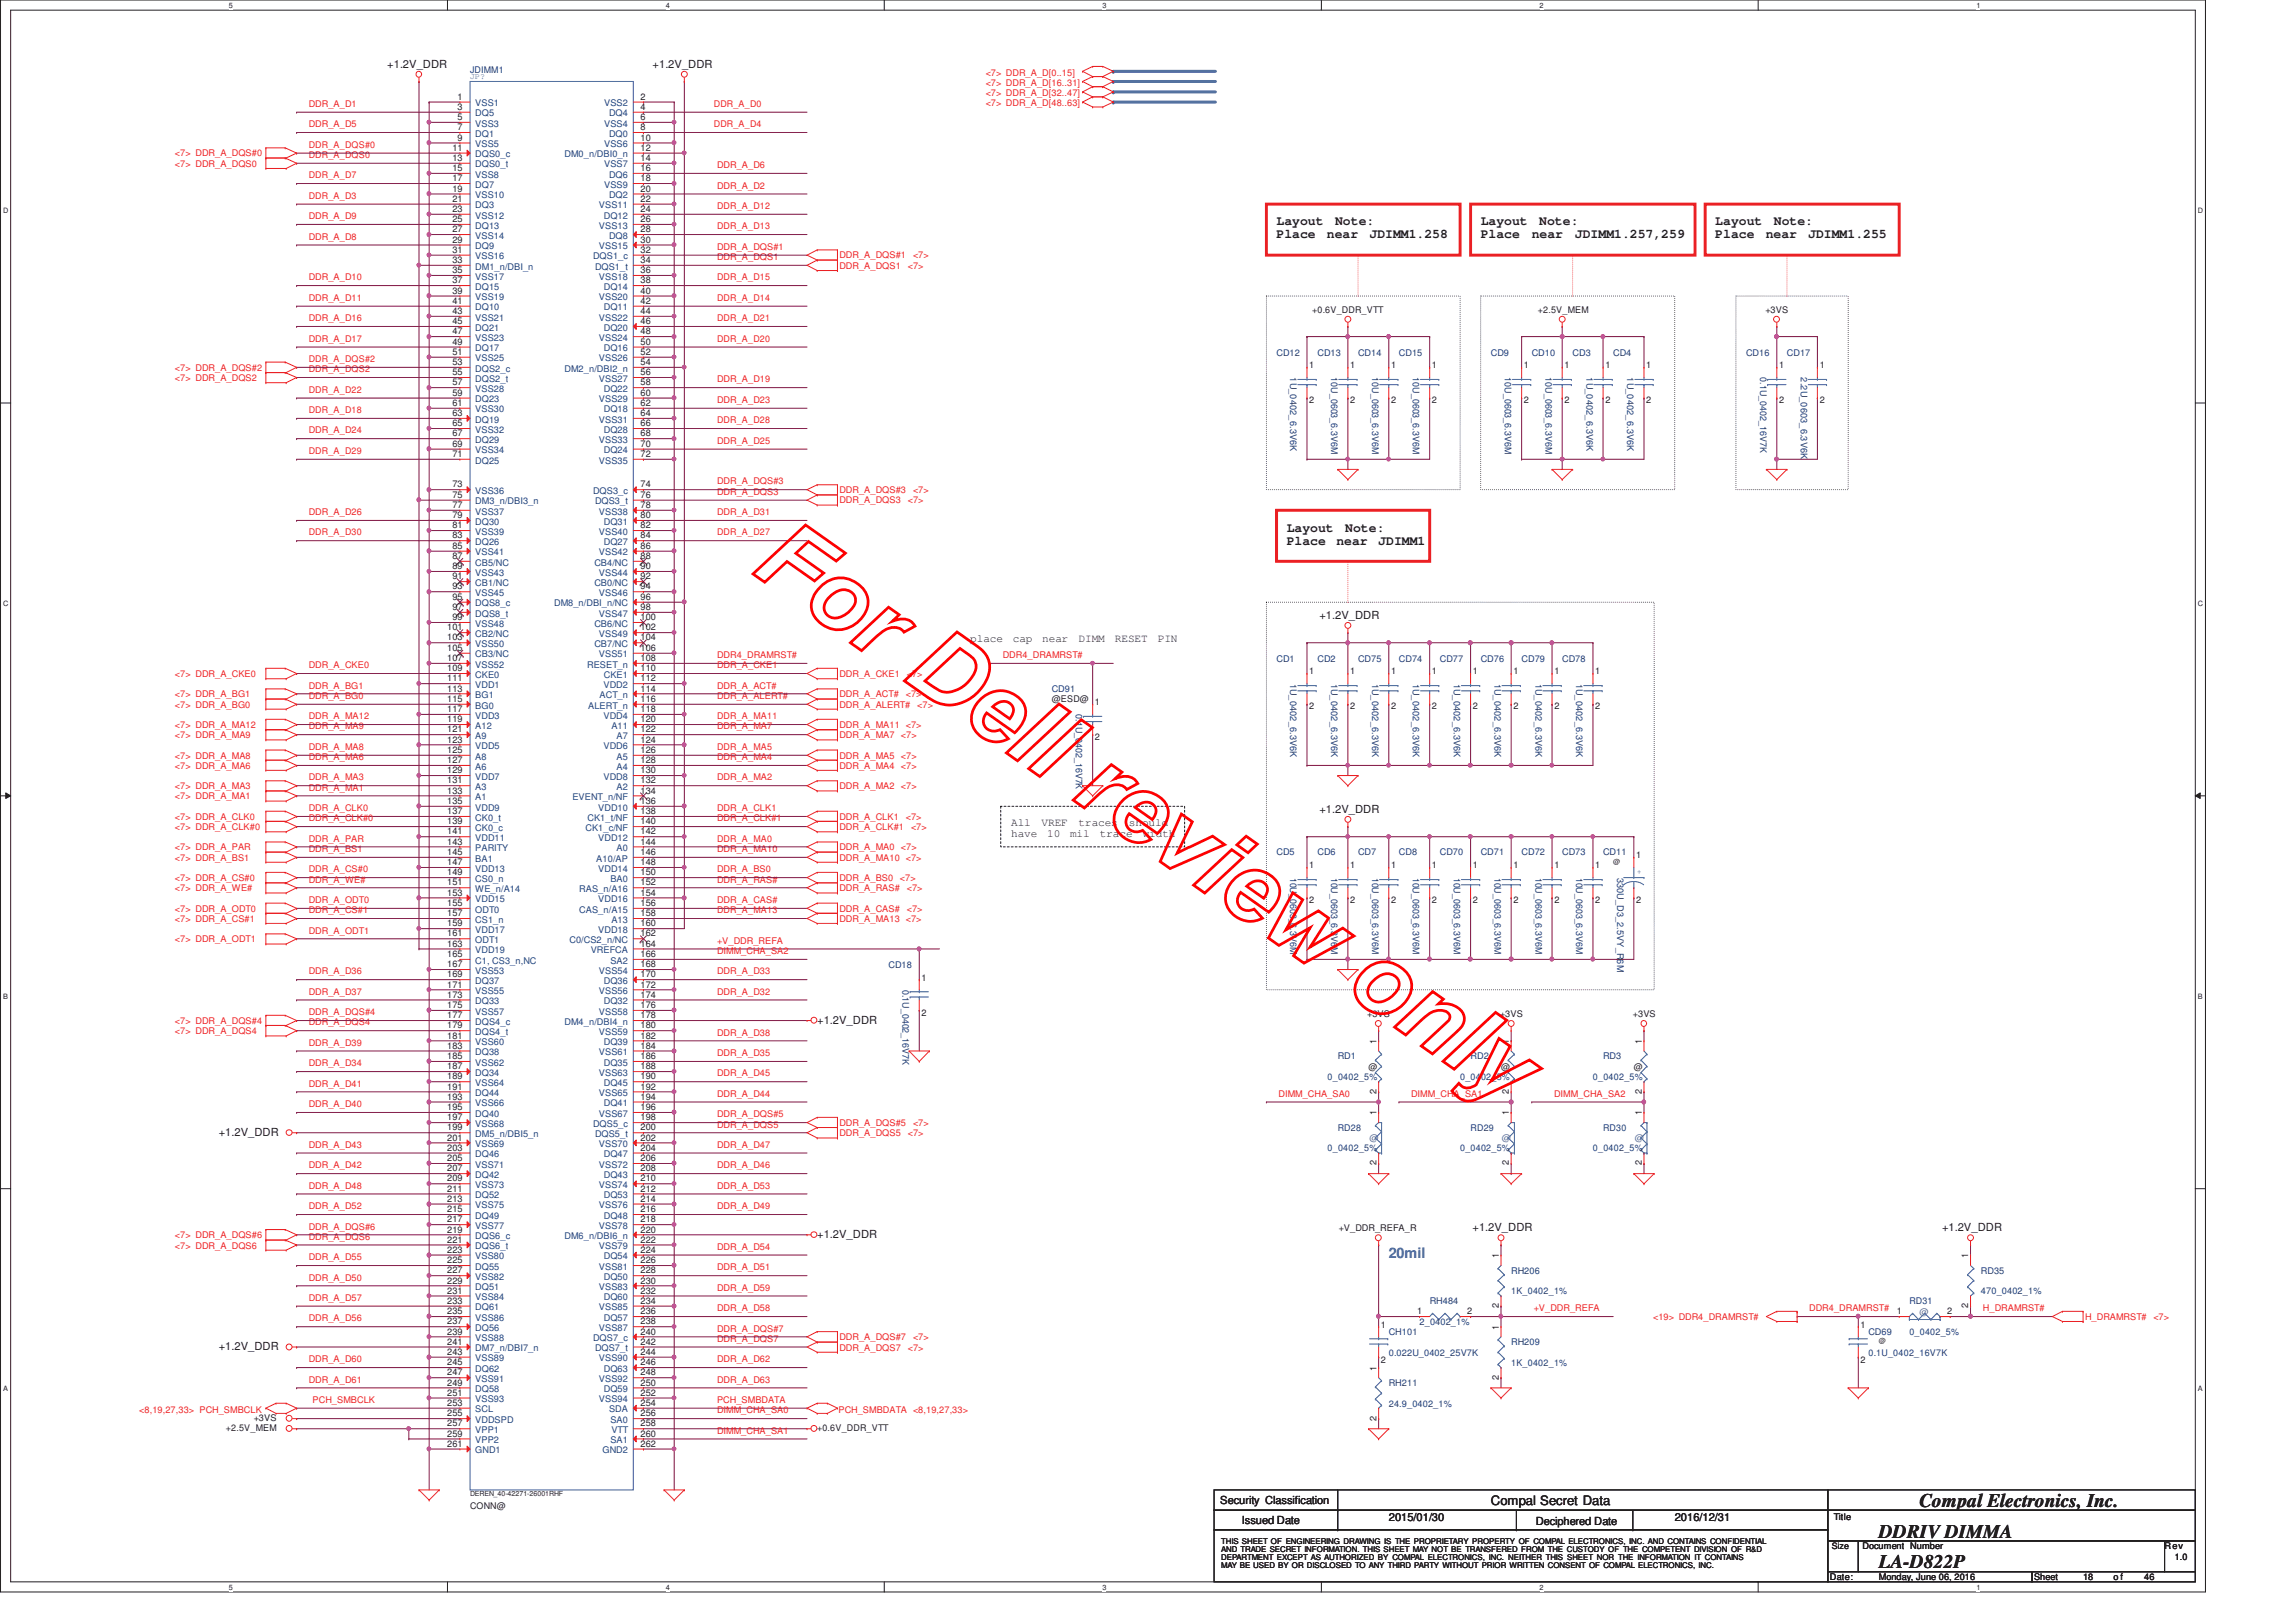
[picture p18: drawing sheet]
<svg xmlns="http://www.w3.org/2000/svg" width="297mm" height="210mm" viewBox="0 0 297 210" stroke-linecap="round" stroke-linejoin="round" font-family="sans-serif">
<defs><g id="words">
<g font-size="2.5" fill="#221f1f">
<text x="248.3" y="195.1">Compal Electronics, Inc.</text>
<text x="243.1" y="199">DDRIV DIMMA</text>
<text x="243.1" y="203">LA-D822P</text>
</g>
<text font-size="1.9" fill="#3452a4" x="179.7" y="162.8">20mil</text>
<g font-size="1.7" fill="#221f1f">
<text x="165.2" y="29.2">Layout</text>
<text x="172.7" y="29.2">Note:</text>
<text x="191.6" y="29.2">Layout</text>
<text x="199.1" y="29.2">Note:</text>
<text x="221.9" y="29.2">Layout</text>
<text x="229.5" y="29.2">Note:</text>
<text x="165.2" y="30.9">Place</text>
<text x="171.7" y="30.9">near</text>
<text x="177.2" y="30.9">JDIMM1.258</text>
<text x="191.6" y="30.9">Place</text>
<text x="198.2" y="30.9">near</text>
<text x="203.8" y="30.9">JDIMM1.257,259</text>
<text x="221.9" y="30.9">Place</text>
<text x="228.4" y="30.9">near</text>
<text x="233.9" y="30.9">JDIMM1.255</text>
<text x="166.5" y="68.8">Layout</text>
<text x="166.5" y="70.5">Place</text>
<text x="172.9" y="70.5">near</text>
<text x="174" y="68.8">Note:</text>
<text x="178.3" y="70.5">JDIMM1</text>
<text x="192.9" y="194.7">Compal Secret Data</text>
</g>
<g font-size="1.4" fill="#221f1f">
<text x="50.1" y="8.8">+1.2V_DDR</text>
<text x="84.4" y="8.8">+1.2V_DDR</text>
<text x="125.5" y="83.1">place</text>
<text x="131" y="83.1">cap</text>
<text x="134.8" y="83.1">near</text>
<text x="139.5" y="83.1">DIMM</text>
<text x="144.2" y="83.1">RESET</text>
<text x="149.8" y="83.1">PIN</text>
<text x="170.7" y="80">+1.2V_DDR</text>
<text x="130.8" y="106.8">All</text>
<text x="134.8" y="106.8">VREF</text>
<text x="139.5" y="106.8">traces</text>
<text x="146.1" y="106.8">should</text>
<text x="170.7" y="105.1">+1.2V_DDR</text>
<text x="130.8" y="108.3">have</text>
<text x="135.5" y="108.3">10</text>
<text x="138.4" y="108.3">mil</text>
<text x="142.3" y="108.3">trace</text>
<text x="147.8" y="108.3">width</text>
<text x="105.7" y="132.5">+1.2V_DDR</text>
<text x="28.3" y="147">+1.2V_DDR</text>
<text x="105.7" y="160.2">+1.2V_DDR</text>
<text x="190.5" y="159.3">+1.2V_DDR</text>
<text x="251.2" y="159.3">+1.2V_DDR</text>
<text x="28.3" y="174.7">+1.2V_DDR</text>
<text x="157.9" y="194.7">Security Classification</text>
<text x="160.7" y="197.2">Issued Date</text>
<text x="179.7" y="196.8">2015/01/30</text>
<text x="198.7" y="197.3">Deciphered Date</text>
<text x="216.7" y="196.8">2016/12/31</text>
</g>
<g font-size="1.2" fill="#272972">
<text x="60.8" y="9.4">JDIMM1</text>
<text x="165.2" y="46">CD12</text>
<text x="170.4" y="46">CD13</text>
<text x="175.7" y="46">CD14</text>
<text x="181" y="46">CD15</text>
<text x="192.9" y="46">CD9</text>
<text x="198.2" y="46">CD10</text>
<text x="203.5" y="46">CD3</text>
<text x="208.7" y="46">CD4</text>
<text x="225.9" y="46">CD16</text>
<text x="231.2" y="46">CD17</text>
<text x="166.9" y="48.9" transform="rotate(90 166.9 48.9)">1U_0402_6.3V6K</text>
<text x="172.2" y="48.9" transform="rotate(90 172.2 48.9)">10U_0603_6.3V6M</text>
<text x="177.5" y="48.9" transform="rotate(90 177.5 48.9)">10U_0603_6.3V6M</text>
<text x="182.8" y="48.9" transform="rotate(90 182.8 48.9)">10U_0603_6.3V6M</text>
<text x="194.7" y="48.9" transform="rotate(90 194.7 48.9)">10U_0603_6.3V6M</text>
<text x="199.9" y="48.9" transform="rotate(90 199.9 48.9)">10U_0603_6.3V6M</text>
<text x="205.2" y="48.9" transform="rotate(90 205.2 48.9)">1U_0402_6.3V6K</text>
<text x="210.5" y="48.9" transform="rotate(90 210.5 48.9)">1U_0402_6.3V6K</text>
<text x="227.7" y="48.9" transform="rotate(90 227.7 48.9)">0.1U_0402_16V7K</text>
<text x="233" y="48.9" transform="rotate(90 233 48.9)">2.2U_0603_6.3V6K</text>
<text x="136.1" y="89.6">CD91</text>
<text x="165.2" y="85.6">CD1</text>
<text x="166.9" y="88.5" transform="rotate(90 166.9 88.5)">1U_0402_6.3V6K</text>
<text x="170.4" y="85.6">CD2</text>
<text x="172.2" y="88.5" transform="rotate(90 172.2 88.5)">1U_0402_6.3V6K</text>
<text x="175.7" y="85.6">CD75</text>
<text x="177.5" y="88.5" transform="rotate(90 177.5 88.5)">1U_0402_6.3V6K</text>
<text x="181" y="85.6">CD74</text>
<text x="182.8" y="88.5" transform="rotate(90 182.8 88.5)">1U_0402_6.3V6K</text>
<text x="186.3" y="85.6">CD77</text>
<text x="188.1" y="88.5" transform="rotate(90 188.1 88.5)">1U_0402_6.3V6K</text>
<text x="191.6" y="85.6">CD76</text>
<text x="193.3" y="88.5" transform="rotate(90 193.3 88.5)">1U_0402_6.3V6K</text>
<text x="196.9" y="85.6">CD79</text>
<text x="198.6" y="88.5" transform="rotate(90 198.6 88.5)">1U_0402_6.3V6K</text>
<text x="202.1" y="85.6">CD78</text>
<text x="203.9" y="88.5" transform="rotate(90 203.9 88.5)">1U_0402_6.3V6K</text>
<text x="139.2" y="92.4" transform="rotate(90 139.2 92.4)">0.1U_0402_16V7K</text>
<text x="165.2" y="110.7">CD5</text>
<text x="166.9" y="113.6" transform="rotate(90 166.9 113.6)">10U_0603_6.3V6M</text>
<text x="170.4" y="110.7">CD6</text>
<text x="172.2" y="113.6" transform="rotate(90 172.2 113.6)">10U_0603_6.3V6M</text>
<text x="175.7" y="110.7">CD7</text>
<text x="177.5" y="113.6" transform="rotate(90 177.5 113.6)">10U_0603_6.3V6M</text>
<text x="181" y="110.7">CD8</text>
<text x="182.8" y="113.6" transform="rotate(90 182.8 113.6)">10U_0603_6.3V6M</text>
<text x="186.3" y="110.7">CD70</text>
<text x="188.1" y="113.6" transform="rotate(90 188.1 113.6)">10U_0603_6.3V6M</text>
<text x="191.6" y="110.7">CD71</text>
<text x="193.3" y="113.6" transform="rotate(90 193.3 113.6)">10U_0603_6.3V6M</text>
<text x="196.9" y="110.7">CD72</text>
<text x="198.6" y="113.6" transform="rotate(90 198.6 113.6)">10U_0603_6.3V6M</text>
<text x="202.1" y="110.7">CD73</text>
<text x="203.9" y="113.6" transform="rotate(90 203.9 113.6)">10U_0603_6.3V6M</text>
<text x="207.4" y="110.7">CD11</text>
<text x="209.2" y="113.6" transform="rotate(90 209.2 113.6)">330U_D3_2.5VY_R6M</text>
<text x="114.9" y="125.3">CD18</text>
<text x="116.8" y="128.1" transform="rotate(90 116.8 128.1)">0.1U_0402_16V7K</text>
<text x="173.1" y="137.1">RD1</text>
<text x="190.3" y="137.1">RD2</text>
<text x="207.4" y="137.1">RD3</text>
<text x="171.8" y="139.8">0_0402_5%</text>
<text x="188.9" y="139.8">0_0402_5%</text>
<text x="206.1" y="139.8">0_0402_5%</text>
<text x="171.8" y="149">0_0402_5%</text>
<text x="173.1" y="146.4">RD28</text>
<text x="188.9" y="149">0_0402_5%</text>
<text x="190.3" y="146.4">RD29</text>
<text x="206.1" y="149">0_0402_5%</text>
<text x="207.4" y="146.4">RD30</text>
<text x="195.5" y="164.9">RH206</text>
<text x="195.5" y="167.5">1K_0402_1%</text>
<text x="256.3" y="164.9">RD35</text>
<text x="256.3" y="167.5">470_0402_1%</text>
<text x="179.7" y="172.8">CH101</text>
<text x="183.6" y="171.5">2_0402_1%</text>
<text x="185" y="168.8">RH484</text>
<text x="241.7" y="172.8">CD69</text>
<text x="247" y="168.8">RD31</text>
<text x="247" y="172.8">0_0402_5%</text>
<text x="179.7" y="179.4">RH211</text>
<text x="179.7" y="175.4">0.022U_0402_25V7K</text>
<text x="195.5" y="174.1">RH209</text>
<text x="195.5" y="176.7">1K_0402_1%</text>
<text x="241.7" y="175.4">0.1U_0402_16V7K</text>
<text x="179.7" y="182">24.9_0402_1%</text>
</g>
<g font-size="1.2" fill="#ed2023">
<text x="127.5" y="11.1">&lt;7&gt; DDR_A_D[16..31]</text>
<text x="127.5" y="9.8">&lt;7&gt; DDR_A_D[0..15]</text>
<text x="39.9" y="13.8">DDR_A_D1</text>
<text x="39.9" y="16.5">DDR_A_D5</text>
<text x="92.3" y="16.5">DDR_A_D4</text>
<text x="92.3" y="13.8">DDR_A_D0</text>
<text x="127.5" y="13.8">&lt;7&gt; DDR_A_D[48..63]</text>
<text x="127.5" y="12.4">&lt;7&gt; DDR_A_D[32..47]</text>
<text x="22.6" y="20.2">&lt;7&gt; DDR_A_DQS#0</text>
<text x="22.6" y="21.5">&lt;7&gt; DDR_A_DQS0</text>
<text x="39.9" y="20.4">DDR_A_DQS0</text>
<text x="39.9" y="19.1">DDR_A_DQS#0</text>
<text x="39.9" y="23.1">DDR_A_D7</text>
<text x="92.8" y="21.8">DDR_A_D6</text>
<text x="39.9" y="28.4">DDR_A_D9</text>
<text x="39.9" y="25.7">DDR_A_D3</text>
<text x="92.8" y="24.4">DDR_A_D2</text>
<text x="92.8" y="29.7">DDR_A_D13</text>
<text x="92.8" y="27.1">DDR_A_D12</text>
<text x="39.9" y="31">DDR_A_D8</text>
<text x="92.8" y="33.7">DDR_A_DQS1</text>
<text x="92.8" y="32.3">DDR_A_DQS#1</text>
<text x="108.6" y="33.4">DDR_A_DQS#1</text>
<text x="108.6" y="34.8">DDR_A_DQS1</text>
<text x="117.4" y="34.8">&lt;7&gt;</text>
<text x="118.1" y="33.4">&lt;7&gt;</text>
<text x="39.9" y="41.6">DDR_A_D16</text>
<text x="39.9" y="38.9">DDR_A_D11</text>
<text x="39.9" y="36.3">DDR_A_D10</text>
<text x="92.8" y="41.6">DDR_A_D21</text>
<text x="92.8" y="36.3">DDR_A_D15</text>
<text x="92.8" y="38.9">DDR_A_D14</text>
<text x="22.6" y="48">&lt;7&gt; DDR_A_DQS#2</text>
<text x="39.9" y="46.9">DDR_A_DQS#2</text>
<text x="39.9" y="44.2">DDR_A_D17</text>
<text x="92.8" y="44.2">DDR_A_D20</text>
<text x="22.6" y="49.3">&lt;7&gt; DDR_A_DQS2</text>
<text x="39.9" y="48.2">DDR_A_DQS2</text>
<text x="39.9" y="53.5">DDR_A_D18</text>
<text x="39.9" y="50.8">DDR_A_D22</text>
<text x="92.8" y="49.5">DDR_A_D19</text>
<text x="92.8" y="52.2">DDR_A_D23</text>
<text x="39.9" y="56.1">DDR_A_D24</text>
<text x="39.9" y="58.8">DDR_A_D29</text>
<text x="92.8" y="57.4">DDR_A_D25</text>
<text x="92.8" y="54.8">DDR_A_D28</text>
<text x="92.8" y="64">DDR_A_DQS3</text>
<text x="92.8" y="62.7">DDR_A_DQS#3</text>
<text x="108.6" y="63.8">DDR_A_DQS#3</text>
<text x="108.6" y="65.1">DDR_A_DQS3</text>
<text x="117.4" y="65.1">&lt;7&gt;</text>
<text x="118.1" y="63.8">&lt;7&gt;</text>
<text x="39.9" y="66.7">DDR_A_D26</text>
<text x="39.9" y="69.3">DDR_A_D30</text>
<text x="92.8" y="69.3">DDR_A_D27</text>
<text x="92.8" y="66.7">DDR_A_D31</text>
<text x="22.6" y="87.6">&lt;7&gt; DDR_A_CKE0</text>
<text x="39.9" y="86.5">DDR_A_CKE0</text>
<text x="39.9" y="89.1">DDR_A_BG1</text>
<text x="92.8" y="85.2">DDR4_DRAMRST#</text>
<text x="92.8" y="86.5">DDR_A_CKE1</text>
<text x="92.8" y="89.1">DDR_A_ACT#</text>
<text x="108.6" y="87.6">DDR_A_CKE1</text>
<text x="117.3" y="87.6">&lt;7&gt;</text>
<text x="129.7" y="85.2">DDR4_DRAMRST#</text>
<text x="22.6" y="90.2">&lt;7&gt; DDR_A_BG1</text>
<text x="22.6" y="91.6">&lt;7&gt; DDR_A_BG0</text>
<text x="22.6" y="95.5">&lt;7&gt; DDR_A_MA9</text>
<text x="22.6" y="94.2">&lt;7&gt; DDR_A_MA12</text>
<text x="39.9" y="94.4">DDR_A_MA9</text>
<text x="39.9" y="93.1">DDR_A_MA12</text>
<text x="39.9" y="90.5">DDR_A_BG0</text>
<text x="92.8" y="93.1">DDR_A_MA11</text>
<text x="92.8" y="94.4">DDR_A_MA7</text>
<text x="92.8" y="90.5">DDR_A_ALERT#</text>
<text x="108.6" y="90.2">DDR_A_ACT#</text>
<text x="108.6" y="91.6">DDR_A_ALERT#</text>
<text x="108.6" y="95.5">DDR_A_MA7 &lt;7&gt;</text>
<text x="108.6" y="94.2">DDR_A_MA11 &lt;7&gt;</text>
<text x="117.2" y="90.2">&lt;7&gt;</text>
<text x="118.7" y="91.6">&lt;7&gt;</text>
<text x="22.6" y="99.5">&lt;7&gt; DDR_A_MA6</text>
<text x="22.6" y="98.2">&lt;7&gt; DDR_A_MA8</text>
<text x="39.9" y="101">DDR_A_MA3</text>
<text x="39.9" y="97.1">DDR_A_MA8</text>
<text x="39.9" y="98.4">DDR_A_MA6</text>
<text x="92.8" y="97.1">DDR_A_MA5</text>
<text x="92.8" y="101">DDR_A_MA2</text>
<text x="92.8" y="98.4">DDR_A_MA4</text>
<text x="108.6" y="99.5">DDR_A_MA4 &lt;7&gt;</text>
<text x="108.6" y="98.2">DDR_A_MA5 &lt;7&gt;</text>
<text x="22.6" y="106.1">&lt;7&gt; DDR_A_CLK0</text>
<text x="22.6" y="107.4">&lt;7&gt; DDR_A_CLK#0</text>
<text x="22.6" y="103.5">&lt;7&gt; DDR_A_MA1</text>
<text x="22.6" y="102.1">&lt;7&gt; DDR_A_MA3</text>
<text x="39.9" y="105">DDR_A_CLK0</text>
<text x="39.9" y="106.3">DDR_A_CLK#0</text>
<text x="39.9" y="102.3">DDR_A_MA1</text>
<text x="92.8" y="105">DDR_A_CLK1</text>
<text x="92.8" y="106.3">DDR_A_CLK#1</text>
<text x="108.6" y="106.1">DDR_A_CLK1</text>
<text x="108.6" y="107.4">DDR_A_CLK#1</text>
<text x="108.6" y="102.1">DDR_A_MA2 &lt;7&gt;</text>
<text x="117.2" y="106.1">&lt;7&gt;</text>
<text x="117.9" y="107.4">&lt;7&gt;</text>
<text x="22.6" y="110.1">&lt;7&gt; DDR_A_PAR</text>
<text x="22.6" y="111.4">&lt;7&gt; DDR_A_BS1</text>
<text x="22.6" y="114">&lt;7&gt; DDR_A_CS#0</text>
<text x="39.9" y="112.9">DDR_A_CS#0</text>
<text x="39.9" y="110.3">DDR_A_BS1</text>
<text x="39.9" y="108.9">DDR_A_PAR</text>
<text x="92.8" y="110.3">DDR_A_MA10</text>
<text x="92.8" y="112.9">DDR_A_BS0</text>
<text x="92.8" y="108.9">DDR_A_MA0</text>
<text x="108.6" y="114">DDR_A_BS0</text>
<text x="108.6" y="110.1">DDR_A_MA0 &lt;7&gt;</text>
<text x="108.6" y="111.4">DDR_A_MA10 &lt;7&gt;</text>
<text x="116.4" y="114">&lt;7&gt;</text>
<text x="22.6" y="115.4">&lt;7&gt; DDR_A_WE#</text>
<text x="22.6" y="118">&lt;7&gt; DDR_A_ODT0</text>
<text x="22.6" y="119.3">&lt;7&gt; DDR_A_CS#1</text>
<text x="39.9" y="116.9">DDR_A_ODT0</text>
<text x="39.9" y="118.2">DDR_A_CS#1</text>
<text x="39.9" y="114.2">DDR_A_WE#</text>
<text x="92.8" y="116.9">DDR_A_CAS#</text>
<text x="92.8" y="118.2">DDR_A_MA13</text>
<text x="92.8" y="114.2">DDR_A_RAS#</text>
<text x="108.6" y="115.4">DDR_A_RAS#</text>
<text x="108.6" y="118">DDR_A_CAS#</text>
<text x="108.6" y="119.3">DDR_A_MA13 &lt;7&gt;</text>
<text x="117.3" y="115.4">&lt;7&gt;</text>
<text x="117.3" y="118">&lt;7&gt;</text>
<text x="22.6" y="122">&lt;7&gt; DDR_A_ODT1</text>
<text x="39.9" y="120.8">DDR_A_ODT1</text>
<text x="92.8" y="122.1">+V_DDR_REFA</text>
<text x="92.8" y="123.5">DIMM_CHA_SA2</text>
<text x="39.9" y="128.7">DDR_A_D37</text>
<text x="39.9" y="131.4">DDR_A_DQS#4</text>
<text x="39.9" y="126.1">DDR_A_D36</text>
<text x="92.8" y="128.7">DDR_A_D32</text>
<text x="92.8" y="126.1">DDR_A_D33</text>
<text x="22.6" y="132.5">&lt;7&gt; DDR_A_DQS#4</text>
<text x="22.6" y="133.8">&lt;7&gt; DDR_A_DQS4</text>
<text x="39.9" y="132.7">DDR_A_DQS4</text>
<text x="39.9" y="138">DDR_A_D34</text>
<text x="39.9" y="135.3">DDR_A_D39</text>
<text x="92.8" y="136.7">DDR_A_D35</text>
<text x="92.8" y="134">DDR_A_D38</text>
<text x="39.9" y="143.3">DDR_A_D40</text>
<text x="39.9" y="140.6">DDR_A_D41</text>
<text x="92.8" y="139.3">DDR_A_D45</text>
<text x="92.8" y="141.9">DDR_A_D44</text>
<text x="165.4" y="141.9">DIMM_CHA_SA0</text>
<text x="182.5" y="141.9">DIMM_CHA_SA1</text>
<text x="201" y="141.9">DIMM_CHA_SA2</text>
<text x="39.9" y="148.5">DDR_A_D43</text>
<text x="92.8" y="148.5">DDR_A_D47</text>
<text x="92.8" y="145.9">DDR_A_DQS5</text>
<text x="92.8" y="144.6">DDR_A_DQS#5</text>
<text x="108.6" y="145.7">DDR_A_DQS#5</text>
<text x="108.6" y="147">DDR_A_DQS5</text>
<text x="117.4" y="147">&lt;7&gt;</text>
<text x="118.1" y="145.7">&lt;7&gt;</text>
<text x="39.9" y="151.2">DDR_A_D42</text>
<text x="39.9" y="153.8">DDR_A_D48</text>
<text x="92.8" y="151.2">DDR_A_D46</text>
<text x="92.8" y="153.8">DDR_A_D53</text>
<text x="22.6" y="160.2">&lt;7&gt; DDR_A_DQS#6</text>
<text x="22.6" y="161.6">&lt;7&gt; DDR_A_DQS6</text>
<text x="39.9" y="160.4">DDR_A_DQS6</text>
<text x="39.9" y="159.1">DDR_A_DQS#6</text>
<text x="39.9" y="156.5">DDR_A_D52</text>
<text x="92.8" y="156.5">DDR_A_D49</text>
<text x="92.8" y="161.7">DDR_A_D54</text>
<text x="39.9" y="165.7">DDR_A_D50</text>
<text x="39.9" y="163.1">DDR_A_D55</text>
<text x="92.8" y="164.4">DDR_A_D51</text>
<text x="92.8" y="167">DDR_A_D59</text>
<text x="39.9" y="171">DDR_A_D56</text>
<text x="39.9" y="168.3">DDR_A_D57</text>
<text x="92.8" y="173.6">DDR_A_DQS7</text>
<text x="92.8" y="172.3">DDR_A_DQS#7</text>
<text x="92.8" y="169.7">DDR_A_D58</text>
<text x="108.6" y="173.4">DDR_A_DQS#7</text>
<text x="118.1" y="173.4">&lt;7&gt;</text>
<text x="198.4" y="169.7">+V_DDR_REFA</text>
<text x="213.9" y="170.8">&lt;19&gt; DDR4_DRAMRST#</text>
<text x="234.1" y="169.7">DDR4_DRAMRST#</text>
<text x="256.5" y="169.7">H_DRAMRST#</text>
<text x="269.7" y="170.8">H_DRAMRST#</text>
<text x="278.6" y="170.8">&lt;7&gt;</text>
<text x="39.9" y="176.3">DDR_A_D60</text>
<text x="39.9" y="178.9">DDR_A_D61</text>
<text x="92.8" y="178.9">DDR_A_D63</text>
<text x="92.8" y="176.3">DDR_A_D62</text>
<text x="108.6" y="174.8">DDR_A_DQS7</text>
<text x="117.4" y="174.8">&lt;7&gt;</text>
<text x="18" y="182.8">&lt;8,19,27,33&gt; PCH_SMBCLK</text>
<text x="40.4" y="181.6">PCH_SMBCLK</text>
<text x="92.8" y="181.6">PCH_SMBDATA</text>
<text x="92.8" y="182.9">DIMM_CHA_SA0</text>
<text x="92.8" y="185.5">DIMM_CHA_SA1</text>
<text x="108.5" y="182.8">PCH_SMBDATA &lt;8,19,27,33&gt;</text>
</g>
<g font-size="1.2" fill="#221f1f">
<text x="59.2" y="12.9">1</text>
<text x="59.2" y="14.2">3</text>
<text x="59.2" y="15.5">5</text>
<text x="59.2" y="16.8">7</text>
<text x="82.9" y="12.9">2</text>
<text x="82.9" y="14.2">4</text>
<text x="82.9" y="15.5">6</text>
<text x="82.9" y="16.8">8</text>
<text x="58.5" y="19.5">11</text>
<text x="58.5" y="20.8">13</text>
<text x="58.5" y="22.1">15</text>
<text x="58.5" y="23.5">17</text>
<text x="59.2" y="18.2">9</text>
<text x="82.9" y="18.2">10</text>
<text x="82.9" y="19.5">12</text>
<text x="82.9" y="20.8">14</text>
<text x="82.9" y="22.1">16</text>
<text x="82.9" y="23.5">18</text>
<text x="58.5" y="24.8">19</text>
<text x="58.5" y="26.1">21</text>
<text x="58.5" y="27.4">23</text>
<text x="58.5" y="28.7">25</text>
<text x="82.9" y="24.8">20</text>
<text x="82.9" y="26.1">22</text>
<text x="82.9" y="27.4">24</text>
<text x="82.9" y="28.7">26</text>
<text x="58.5" y="30.1">27</text>
<text x="58.5" y="31.4">29</text>
<text x="58.5" y="32.7">31</text>
<text x="58.5" y="34">33</text>
<text x="58.5" y="35.3">35</text>
<text x="82.9" y="30.1">28</text>
<text x="82.9" y="31.4">30</text>
<text x="82.9" y="32.7">32</text>
<text x="82.9" y="34">34</text>
<text x="82.9" y="35.3">36</text>
<text x="58.5" y="36.7">37</text>
<text x="58.5" y="38">39</text>
<text x="58.5" y="39.3">41</text>
<text x="58.5" y="40.6">43</text>
<text x="58.5" y="42">45</text>
<text x="82.9" y="36.7">38</text>
<text x="82.9" y="38">40</text>
<text x="82.9" y="39.3">42</text>
<text x="82.9" y="40.6">44</text>
<text x="82.9" y="42">46</text>
<text x="169.8" y="40.5">+0.6V_DDR_VTT</text>
<text x="199" y="40.5">+2.5V_MEM</text>
<text x="228.4" y="40.5">+3VS</text>
<text x="58.5" y="43.3">47</text>
<text x="58.5" y="44.6">49</text>
<text x="58.5" y="45.9">51</text>
<text x="58.5" y="47.2">53</text>
<text x="82.9" y="43.3">48</text>
<text x="82.9" y="44.6">50</text>
<text x="82.9" y="45.9">52</text>
<text x="82.9" y="47.2">54</text>
<text x="169.4" y="47.7">1</text>
<text x="174.7" y="47.7">1</text>
<text x="180" y="47.7">1</text>
<text x="185.3" y="47.7">1</text>
<text x="197.2" y="47.7">1</text>
<text x="202.4" y="47.7">1</text>
<text x="207.7" y="47.7">1</text>
<text x="213" y="47.7">1</text>
<text x="230.2" y="47.7">1</text>
<text x="235.4" y="47.7">1</text>
<text x="58.5" y="48.6">55</text>
<text x="58.5" y="49.9">57</text>
<text x="58.5" y="51.2">59</text>
<text x="58.5" y="52.5">61</text>
<text x="58.5" y="53.8">63</text>
<text x="82.9" y="48.6">56</text>
<text x="82.9" y="49.9">58</text>
<text x="82.9" y="51.2">60</text>
<text x="82.9" y="52.5">62</text>
<text x="82.9" y="53.8">64</text>
<text x="169.4" y="52.2">2</text>
<text x="174.7" y="52.2">2</text>
<text x="180" y="52.2">2</text>
<text x="185.3" y="52.2">2</text>
<text x="197.2" y="52.2">2</text>
<text x="202.4" y="52.2">2</text>
<text x="207.7" y="52.2">2</text>
<text x="213" y="52.2">2</text>
<text x="230.2" y="52.2">2</text>
<text x="235.4" y="52.2">2</text>
<text x="58.5" y="55.2">65</text>
<text x="58.5" y="56.5">67</text>
<text x="58.5" y="57.8">69</text>
<text x="58.5" y="59.1">71</text>
<text x="82.9" y="55.2">66</text>
<text x="82.9" y="56.5">68</text>
<text x="82.9" y="57.8">70</text>
<text x="82.9" y="59.1">72</text>
<text x="58.5" y="63.1">73</text>
<text x="58.5" y="64.4">75</text>
<text x="58.5" y="65.7">77</text>
<text x="82.9" y="63.1">74</text>
<text x="82.9" y="64.4">76</text>
<text x="82.9" y="65.7">78</text>
<text x="58.5" y="69.7">83</text>
<text x="58.5" y="71">85</text>
<text x="58.5" y="67.1">79</text>
<text x="58.5" y="68.4">81</text>
<text x="82.9" y="69.7">84</text>
<text x="82.9" y="71">86</text>
<text x="82.9" y="67.1">80</text>
<text x="82.9" y="68.4">82</text>
<text x="58.5" y="72.3">87</text>
<text x="58.5" y="73.7">89</text>
<text x="58.5" y="75">91</text>
<text x="58.5" y="76.3">93</text>
<text x="58.5" y="77.6">95</text>
<text x="82.9" y="72.3">88</text>
<text x="82.9" y="73.7">90</text>
<text x="82.9" y="75">92</text>
<text x="82.9" y="76.3">94</text>
<text x="82.9" y="77.6">96</text>
<text x="57.8" y="81.6">101</text>
<text x="57.8" y="82.9">103</text>
<text x="58.5" y="78.9">97</text>
<text x="58.5" y="80.3">99</text>
<text x="82.9" y="78.9">98</text>
<text x="82.9" y="80.3">100</text>
<text x="82.9" y="81.6">102</text>
<text x="82.9" y="82.9">104</text>
<text x="57.8" y="84.2">105</text>
<text x="57.8" y="85.6">107</text>
<text x="57.8" y="86.9">109</text>
<text x="57.8" y="88.2">111</text>
<text x="57.8" y="89.5">113</text>
<text x="82.9" y="84.2">106</text>
<text x="82.9" y="85.6">108</text>
<text x="82.9" y="86.9">110</text>
<text x="82.9" y="88.2">112</text>
<text x="82.9" y="89.5">114</text>
<text x="169.4" y="87.3">1</text>
<text x="174.7" y="87.3">1</text>
<text x="180" y="87.3">1</text>
<text x="185.3" y="87.3">1</text>
<text x="190.5" y="87.3">1</text>
<text x="195.8" y="87.3">1</text>
<text x="201.1" y="87.3">1</text>
<text x="206.4" y="87.3">1</text>
<text x="57.8" y="90.8">115</text>
<text x="57.8" y="92.2">117</text>
<text x="57.8" y="93.5">119</text>
<text x="57.8" y="94.8">121</text>
<text x="82.9" y="90.8">116</text>
<text x="82.9" y="92.2">118</text>
<text x="82.9" y="93.5">120</text>
<text x="82.9" y="94.8">122</text>
<text x="136.1" y="90.9">@ESD@</text>
<text x="141.7" y="91.3">1</text>
<text x="141.7" y="95.8">2</text>
<text x="169.4" y="91.8">2</text>
<text x="174.7" y="91.8">2</text>
<text x="180" y="91.8">2</text>
<text x="185.3" y="91.8">2</text>
<text x="190.5" y="91.8">2</text>
<text x="195.8" y="91.8">2</text>
<text x="201.1" y="91.8">2</text>
<text x="206.4" y="91.8">2</text>
<text x="57.8" y="96.1">123</text>
<text x="57.8" y="97.4">125</text>
<text x="57.8" y="98.8">127</text>
<text x="57.8" y="100.1">129</text>
<text x="57.8" y="101.4">131</text>
<text x="82.9" y="96.1">124</text>
<text x="82.9" y="97.4">126</text>
<text x="82.9" y="98.8">128</text>
<text x="82.9" y="100.1">130</text>
<text x="82.9" y="101.4">132</text>
<text x="57.8" y="102.7">133</text>
<text x="57.8" y="104">135</text>
<text x="57.8" y="105.4">137</text>
<text x="57.8" y="106.7">139</text>
<text x="57.8" y="108">141</text>
<text x="82.9" y="102.7">134</text>
<text x="82.9" y="104">136</text>
<text x="82.9" y="105.4">138</text>
<text x="82.9" y="106.7">140</text>
<text x="82.9" y="108">142</text>
<text x="57.8" y="109.3">143</text>
<text x="57.8" y="110.7">145</text>
<text x="57.8" y="112">147</text>
<text x="57.8" y="113.3">149</text>
<text x="82.9" y="109.3">144</text>
<text x="82.9" y="110.7">146</text>
<text x="82.9" y="112">148</text>
<text x="82.9" y="113.3">150</text>
<text x="169.4" y="112.4">1</text>
<text x="174.7" y="112.4">1</text>
<text x="180" y="112.4">1</text>
<text x="185.3" y="112.4">1</text>
<text x="190.5" y="112.4">1</text>
<text x="195.8" y="112.4">1</text>
<text x="201.1" y="112.4">1</text>
<text x="206.4" y="112.4">1</text>
<text x="211.7" y="111.1">1</text>
<text x="57.8" y="114.6">151</text>
<text x="57.8" y="115.9">153</text>
<text x="57.8" y="117.3">155</text>
<text x="57.8" y="118.6">157</text>
<text x="57.8" y="119.9">159</text>
<text x="82.9" y="114.6">152</text>
<text x="82.9" y="115.9">154</text>
<text x="82.9" y="117.3">156</text>
<text x="82.9" y="118.6">158</text>
<text x="82.9" y="119.9">160</text>
<text x="169.4" y="116.9">2</text>
<text x="174.7" y="116.9">2</text>
<text x="180" y="116.9">2</text>
<text x="185.3" y="116.9">2</text>
<text x="190.5" y="116.9">2</text>
<text x="195.8" y="116.9">2</text>
<text x="201.1" y="116.9">2</text>
<text x="206.4" y="116.9">2</text>
<text x="211.7" y="116.9">2</text>
<text x="57.8" y="121.2">161</text>
<text x="57.8" y="122.5">163</text>
<text x="57.8" y="123.9">165</text>
<text x="57.8" y="125.2">167</text>
<text x="82.9" y="121.2">162</text>
<text x="82.9" y="122.5">164</text>
<text x="82.9" y="123.9">166</text>
<text x="82.9" y="125.2">168</text>
<text x="57.8" y="126.5">169</text>
<text x="57.8" y="127.8">171</text>
<text x="57.8" y="129.1">173</text>
<text x="57.8" y="130.5">175</text>
<text x="57.8" y="131.8">177</text>
<text x="82.9" y="126.5">170</text>
<text x="82.9" y="127.8">172</text>
<text x="82.9" y="129.1">174</text>
<text x="82.9" y="130.5">176</text>
<text x="82.9" y="131.8">178</text>
<text x="119.2" y="126.9">1</text>
<text x="119.2" y="131.4">2</text>
<text x="176.9" y="131.6">+3VS</text>
<text x="194.1" y="131.6">+3VS</text>
<text x="211.2" y="131.6">+3VS</text>
<text x="57.8" y="133.1">179</text>
<text x="57.8" y="134.4">181</text>
<text x="57.8" y="135.7">183</text>
<text x="57.8" y="137.1">185</text>
<text x="82.9" y="133.1">180</text>
<text x="82.9" y="134.4">182</text>
<text x="82.9" y="135.7">184</text>
<text x="82.9" y="137.1">186</text>
<text x="178.1" y="135.1" transform="rotate(-90 178.1 135.1)">1</text>
<text x="195.2" y="135.1" transform="rotate(-90 195.2 135.1)">1</text>
<text x="212.4" y="135.1" transform="rotate(-90 212.4 135.1)">1</text>
<text x="57.8" y="138.4">187</text>
<text x="57.8" y="139.7">189</text>
<text x="57.8" y="141">191</text>
<text x="57.8" y="142.3">193</text>
<text x="57.8" y="143.7">195</text>
<text x="82.9" y="138.4">188</text>
<text x="82.9" y="139.7">190</text>
<text x="82.9" y="141">192</text>
<text x="82.9" y="142.3">194</text>
<text x="82.9" y="143.7">196</text>
<text x="177" y="138.5">@</text>
<text x="178.1" y="141.6" transform="rotate(-90 178.1 141.6)">2</text>
<text x="194.2" y="138.5">@</text>
<text x="195.2" y="141.6" transform="rotate(-90 195.2 141.6)">2</text>
<text x="211.4" y="138.5">@</text>
<text x="212.4" y="141.6" transform="rotate(-90 212.4 141.6)">2</text>
<text x="57.8" y="145">197</text>
<text x="57.8" y="146.3">199</text>
<text x="57.8" y="147.6">201</text>
<text x="57.8" y="148.9">203</text>
<text x="82.9" y="145">198</text>
<text x="82.9" y="146.3">200</text>
<text x="82.9" y="147.6">202</text>
<text x="82.9" y="148.9">204</text>
<text x="178.1" y="144.3" transform="rotate(-90 178.1 144.3)">1</text>
<text x="195.2" y="144.3" transform="rotate(-90 195.2 144.3)">1</text>
<text x="212.4" y="144.3" transform="rotate(-90 212.4 144.3)">1</text>
<text x="57.8" y="150.3">205</text>
<text x="57.8" y="151.6">207</text>
<text x="57.8" y="152.9">209</text>
<text x="57.8" y="154.2">211</text>
<text x="57.8" y="155.5">213</text>
<text x="82.9" y="150.3">206</text>
<text x="82.9" y="151.6">208</text>
<text x="82.9" y="152.9">210</text>
<text x="82.9" y="154.2">212</text>
<text x="82.9" y="155.5">214</text>
<text x="178.1" y="150.8" transform="rotate(-90 178.1 150.8)">2</text>
<text x="195.2" y="150.8" transform="rotate(-90 195.2 150.8)">2</text>
<text x="212.4" y="150.8" transform="rotate(-90 212.4 150.8)">2</text>
<text x="57.8" y="156.9">215</text>
<text x="57.8" y="158.2">217</text>
<text x="57.8" y="159.5">219</text>
<text x="57.8" y="160.8">221</text>
<text x="82.9" y="156.9">216</text>
<text x="82.9" y="158.2">218</text>
<text x="82.9" y="159.5">220</text>
<text x="82.9" y="160.8">222</text>
<text x="173.2" y="159.3">+V_DDR_REFA_R</text>
<text x="57.8" y="162.1">223</text>
<text x="57.8" y="163.5">225</text>
<text x="57.8" y="164.8">227</text>
<text x="57.8" y="166.1">229</text>
<text x="57.8" y="167.4">231</text>
<text x="82.9" y="162.1">224</text>
<text x="82.9" y="163.5">226</text>
<text x="82.9" y="164.8">228</text>
<text x="82.9" y="166.1">230</text>
<text x="82.9" y="167.4">232</text>
<text x="193.9" y="162.8" transform="rotate(-90 193.9 162.8)">1</text>
<text x="254.6" y="162.8" transform="rotate(-90 254.6 162.8)">1</text>
<text x="57.8" y="168.7">233</text>
<text x="57.8" y="170.1">235</text>
<text x="57.8" y="171.4">237</text>
<text x="57.8" y="172.7">239</text>
<text x="82.9" y="168.7">234</text>
<text x="82.9" y="170.1">236</text>
<text x="82.9" y="171.4">238</text>
<text x="82.9" y="172.7">240</text>
<text x="178.7" y="171.8">1</text>
<text x="183.4" y="170.1">1</text>
<text x="189.8" y="170.1">2</text>
<text x="193.9" y="172.1" transform="rotate(-90 193.9 172.1)">1</text>
<text x="193.9" y="169.3" transform="rotate(-90 193.9 169.3)">2</text>
<text x="240.7" y="171.8">1</text>
<text x="245.4" y="170.1">1</text>
<text x="251.9" y="170.1">2</text>
<text x="254.6" y="169.3" transform="rotate(-90 254.6 169.3)">2</text>
<text x="57.8" y="174">241</text>
<text x="57.8" y="175.3">243</text>
<text x="57.8" y="176.7">245</text>
<text x="57.8" y="178">247</text>
<text x="57.8" y="179.3">249</text>
<text x="82.9" y="174">242</text>
<text x="82.9" y="175.3">244</text>
<text x="82.9" y="176.7">246</text>
<text x="82.9" y="178">248</text>
<text x="82.9" y="179.3">250</text>
<text x="178.1" y="177.4" transform="rotate(-90 178.1 177.4)">1</text>
<text x="178.7" y="176.3">2</text>
<text x="193.9" y="178.6" transform="rotate(-90 193.9 178.6)">2</text>
<text x="240.7" y="176.3">2</text>
<text x="29.2" y="185.2">+2.5V_MEM</text>
<text x="32.8" y="183.9">+3VS</text>
<text x="57.8" y="180.6">251</text>
<text x="57.8" y="181.9">253</text>
<text x="57.8" y="183.3">255</text>
<text x="57.8" y="184.6">257</text>
<text x="57.8" y="185.9">259</text>
<text x="82.9" y="180.6">252</text>
<text x="82.9" y="181.9">254</text>
<text x="82.9" y="183.3">256</text>
<text x="82.9" y="184.6">258</text>
<text x="82.9" y="185.9">260</text>
<text x="105.7" y="185.2">+0.6V_DDR_VTT</text>
<text x="178.1" y="183.8" transform="rotate(-90 178.1 183.8)">2</text>
<text x="57.8" y="187.2">261</text>
<text x="82.9" y="187.2">262</text>
<text x="60.8" y="195.2">CONN@</text>
<text x="237.2" y="196.7">Title</text>
<text x="241" y="200.5">Document Number</text>
<text x="280" y="200.5">Rev</text>
<text x="281.3" y="201.8">1.0</text>
<text x="236.7" y="204.5">Date:</text>
<text x="243.1" y="204.5">Monday, June 06, 2016</text>
<text x="263.1" y="204.5">Sheet</text>
<text x="269.5" y="204.5">18</text>
<text x="273.4" y="204.5">o f</text>
<text x="277.4" y="204.5">46</text>
</g>
<g font-size="1.2" fill="#19427d">
<text x="61.5" y="13.8">VSS1</text>
<text x="61.5" y="15.1">DQ5</text>
<text x="61.5" y="16.4">VSS3</text>
<text x="61.5" y="17.7">DQ1</text>
<text x="78.2" y="13.8">VSS2</text>
<text x="78.2" y="16.4">VSS4</text>
<text x="78.8" y="15.1">DQ4</text>
<text x="78.8" y="17.7">DQ0</text>
<text x="61.5" y="19.1">VSS5</text>
<text x="61.5" y="20.4">DQS0_c</text>
<text x="61.5" y="21.7">DQS0_t</text>
<text x="61.5" y="23">VSS8</text>
<text x="73" y="20.4">DM0_n/DBI0_n</text>
<text x="78.2" y="19.1">VSS6</text>
<text x="78.2" y="21.7">VSS7</text>
<text x="78.8" y="23">DQ6</text>
<text x="61.5" y="24.3">DQ7</text>
<text x="61.5" y="25.7">VSS10</text>
<text x="61.5" y="27">DQ3</text>
<text x="61.5" y="28.3">VSS12</text>
<text x="61.5" y="29.6">DQ13</text>
<text x="77.5" y="27">VSS11</text>
<text x="77.5" y="29.6">VSS13</text>
<text x="78.1" y="28.3">DQ12</text>
<text x="78.2" y="24.3">VSS9</text>
<text x="78.8" y="25.7">DQ2</text>
<text x="61.5" y="30.9">VSS14</text>
<text x="61.5" y="32.3">DQ9</text>
<text x="61.5" y="33.6">VSS16</text>
<text x="61.5" y="34.9">DM1_n/DBI_n</text>
<text x="76.7" y="33.6">DQS1_c</text>
<text x="77" y="34.9">DQS1_t</text>
<text x="77.5" y="32.3">VSS15</text>
<text x="78.8" y="30.9">DQ8</text>
<text x="61.5" y="36.2">VSS17</text>
<text x="61.5" y="37.5">DQ15</text>
<text x="61.5" y="38.9">VSS19</text>
<text x="61.5" y="40.2">DQ10</text>
<text x="61.5" y="41.5">VSS21</text>
<text x="77.5" y="36.2">VSS18</text>
<text x="77.5" y="38.9">VSS20</text>
<text x="77.5" y="41.5">VSS22</text>
<text x="78.1" y="37.5">DQ14</text>
<text x="78.1" y="40.2">DQ11</text>
<text x="61.5" y="42.8">DQ21</text>
<text x="61.5" y="44.1">VSS23</text>
<text x="61.5" y="45.5">DQ17</text>
<text x="61.5" y="46.8">VSS25</text>
<text x="77.5" y="44.1">VSS24</text>
<text x="77.5" y="46.8">VSS26</text>
<text x="78.1" y="42.8">DQ20</text>
<text x="78.1" y="45.5">DQ16</text>
<text x="61.5" y="48.1">DQS2_c</text>
<text x="61.5" y="49.4">DQS2_t</text>
<text x="61.5" y="50.7">VSS28</text>
<text x="61.5" y="52.1">DQ23</text>
<text x="61.5" y="53.4">VSS30</text>
<text x="73" y="48.1">DM2_n/DBI2_n</text>
<text x="77.5" y="49.4">VSS27</text>
<text x="77.5" y="52.1">VSS29</text>
<text x="78.1" y="50.7">DQ22</text>
<text x="78.1" y="53.4">DQ18</text>
<text x="61.5" y="54.7">DQ19</text>
<text x="61.5" y="56">VSS32</text>
<text x="61.5" y="57.3">DQ29</text>
<text x="61.5" y="58.7">VSS34</text>
<text x="61.5" y="60">DQ25</text>
<text x="77.5" y="54.7">VSS31</text>
<text x="77.5" y="57.3">VSS33</text>
<text x="77.5" y="60">VSS35</text>
<text x="78.1" y="56">DQ28</text>
<text x="78.1" y="58.7">DQ24</text>
<text x="61.5" y="63.9">VSS36</text>
<text x="61.5" y="65.3">DM3_n/DBI3_n</text>
<text x="76.7" y="63.9">DQS3_c</text>
<text x="77" y="65.3">DQS3_t</text>
<text x="61.5" y="70.5">DQ26</text>
<text x="61.5" y="71.9">VSS41</text>
<text x="61.5" y="66.6">VSS37</text>
<text x="61.5" y="67.9">DQ30</text>
<text x="61.5" y="69.2">VSS39</text>
<text x="77.5" y="71.9">VSS42</text>
<text x="77.5" y="66.6">VSS38</text>
<text x="77.5" y="69.2">VSS40</text>
<text x="78.1" y="70.5">DQ27</text>
<text x="78.1" y="67.9">DQ31</text>
<text x="61.5" y="73.2">CB5/NC</text>
<text x="61.5" y="74.5">VSS43</text>
<text x="61.5" y="75.8">CB1/NC</text>
<text x="61.5" y="77.1">VSS45</text>
<text x="76.9" y="73.2">CB4/NC</text>
<text x="76.9" y="75.8">CB0/NC</text>
<text x="77.5" y="74.5">VSS44</text>
<text x="77.5" y="77.1">VSS46</text>
<text x="61.5" y="78.5">DQS8_c</text>
<text x="61.5" y="79.8">DQS8_t</text>
<text x="61.5" y="81.1">VSS48</text>
<text x="61.5" y="82.4">CB2/NC</text>
<text x="61.5" y="83.7">VSS50</text>
<text x="71.7" y="78.5">DM8_n/DBI_n/NC</text>
<text x="76.9" y="81.1">CB6/NC</text>
<text x="76.9" y="83.7">CB7/NC</text>
<text x="77.5" y="79.8">VSS47</text>
<text x="77.5" y="82.4">VSS49</text>
<text x="61.5" y="85.1">CB3/NC</text>
<text x="61.5" y="86.4">VSS52</text>
<text x="61.5" y="87.7">CKE0</text>
<text x="61.5" y="89">VDD1</text>
<text x="76" y="86.4">RESET_n</text>
<text x="77.5" y="85.1">VSS51</text>
<text x="78.1" y="89">VDD2</text>
<text x="78.1" y="87.7">CKE1</text>
<text x="61.5" y="90.3">BG1</text>
<text x="61.5" y="91.7">BG0</text>
<text x="61.5" y="93">VDD3</text>
<text x="61.5" y="94.3">A12</text>
<text x="61.5" y="95.6">A9</text>
<text x="76.1" y="91.7">ALERT_n</text>
<text x="77.6" y="90.3">ACT_n</text>
<text x="78.1" y="93">VDD4</text>
<text x="79.1" y="94.3">A11</text>
<text x="79.8" y="95.6">A7</text>
<text x="61.5" y="96.9">VDD5</text>
<text x="61.5" y="98.3">A8</text>
<text x="61.5" y="99.6">A6</text>
<text x="61.5" y="100.9">VDD7</text>
<text x="78.1" y="96.9">VDD6</text>
<text x="78.1" y="100.9">VDD8</text>
<text x="79.8" y="98.3">A5</text>
<text x="79.8" y="99.6">A4</text>
<text x="61.5" y="102.2">A3</text>
<text x="61.5" y="103.5">A1</text>
<text x="61.5" y="104.9">VDD9</text>
<text x="61.5" y="106.2">CK0_t</text>
<text x="61.5" y="107.5">CK0_c</text>
<text x="74.1" y="103.5">EVENT_n/NF</text>
<text x="75.8" y="107.5">CK1_c/NF</text>
<text x="76" y="106.2">CK1_t/NF</text>
<text x="77.4" y="104.9">VDD10</text>
<text x="79.8" y="102.2">A2</text>
<text x="61.5" y="108.8">VDD11</text>
<text x="61.5" y="110.1">PARITY</text>
<text x="61.5" y="111.5">BA1</text>
<text x="61.5" y="112.8">VDD13</text>
<text x="77.1" y="111.5">A10/AP</text>
<text x="77.4" y="108.8">VDD12</text>
<text x="77.4" y="112.8">VDD14</text>
<text x="79.8" y="110.1">A0</text>
<text x="61.5" y="114.1">CS0_n</text>
<text x="61.5" y="115.4">WE_n/A14</text>
<text x="61.5" y="116.7">VDD15</text>
<text x="61.5" y="118.1">ODT0</text>
<text x="61.5" y="119.4">CS1_n</text>
<text x="74.9" y="115.4">RAS_n/A16</text>
<text x="74.9" y="118.1">CAS_n/A15</text>
<text x="77.4" y="116.7">VDD16</text>
<text x="79" y="114.1">BA0</text>
<text x="79.1" y="119.4">A13</text>
<text x="61.5" y="120.7">VDD17</text>
<text x="61.5" y="122">ODT1</text>
<text x="61.5" y="123.4">VDD19</text>
<text x="61.5" y="124.7">C1, CS3_n,NC</text>
<text x="73.7" y="122">C0/CS2_n/NC</text>
<text x="76.4" y="123.4">VREFCA</text>
<text x="77.4" y="120.7">VDD18</text>
<text x="79" y="124.7">SA2</text>
<text x="61.5" y="126">VSS53</text>
<text x="61.5" y="127.3">DQ37</text>
<text x="61.5" y="128.6">VSS55</text>
<text x="61.5" y="130">DQ33</text>
<text x="61.5" y="131.3">VSS57</text>
<text x="77.5" y="126">VSS54</text>
<text x="77.5" y="128.6">VSS56</text>
<text x="77.5" y="131.3">VSS58</text>
<text x="78.1" y="127.3">DQ36</text>
<text x="78.1" y="130">DQ32</text>
<text x="61.5" y="132.6">DQS4_c</text>
<text x="61.5" y="133.9">DQS4_t</text>
<text x="61.5" y="135.2">VSS60</text>
<text x="61.5" y="136.6">DQ38</text>
<text x="61.5" y="137.9">VSS62</text>
<text x="73" y="132.6">DM4_n/DBI4_n</text>
<text x="77.5" y="133.9">VSS59</text>
<text x="77.5" y="136.6">VSS61</text>
<text x="78.1" y="135.2">DQ39</text>
<text x="78.1" y="137.9">DQ35</text>
<text x="61.5" y="139.2">DQ34</text>
<text x="61.5" y="140.5">VSS64</text>
<text x="61.5" y="141.8">DQ44</text>
<text x="61.5" y="143.2">VSS66</text>
<text x="77.5" y="139.2">VSS63</text>
<text x="77.5" y="141.8">VSS65</text>
<text x="78.1" y="140.5">DQ45</text>
<text x="78.1" y="143.2">DQ41</text>
<text x="61.5" y="144.5">DQ40</text>
<text x="61.5" y="145.8">VSS68</text>
<text x="61.5" y="147.1">DM5_n/DBI5_n</text>
<text x="61.5" y="148.5">VSS69</text>
<text x="61.5" y="149.8">DQ46</text>
<text x="76.7" y="145.8">DQS5_c</text>
<text x="77" y="147.1">DQS5_t</text>
<text x="77.5" y="144.5">VSS67</text>
<text x="77.5" y="148.5">VSS70</text>
<text x="78.1" y="149.8">DQ47</text>
<text x="61.5" y="151.1">VSS71</text>
<text x="61.5" y="152.4">DQ42</text>
<text x="61.5" y="153.7">VSS73</text>
<text x="61.5" y="155.1">DQ52</text>
<text x="77.5" y="151.1">VSS72</text>
<text x="77.5" y="153.7">VSS74</text>
<text x="78.1" y="152.4">DQ43</text>
<text x="78.1" y="155.1">DQ53</text>
<text x="61.5" y="156.4">VSS75</text>
<text x="61.5" y="157.7">DQ49</text>
<text x="61.5" y="159">VSS77</text>
<text x="61.5" y="160.3">DQS6_c</text>
<text x="61.5" y="161.7">DQS6_t</text>
<text x="73" y="160.3">DM6_n/DBI6_n</text>
<text x="77.5" y="156.4">VSS76</text>
<text x="77.5" y="159">VSS78</text>
<text x="77.5" y="161.7">VSS79</text>
<text x="78.1" y="157.7">DQ48</text>
<text x="61.5" y="163">VSS80</text>
<text x="61.5" y="164.3">DQ55</text>
<text x="61.5" y="165.6">VSS82</text>
<text x="61.5" y="166.9">DQ51</text>
<text x="77.5" y="164.3">VSS81</text>
<text x="77.5" y="166.9">VSS83</text>
<text x="78.1" y="163">DQ54</text>
<text x="78.1" y="165.6">DQ50</text>
<text x="61.5" y="168.3">VSS84</text>
<text x="61.5" y="169.6">DQ61</text>
<text x="61.5" y="170.9">VSS86</text>
<text x="61.5" y="172.2">DQ56</text>
<text x="61.5" y="173.6">VSS88</text>
<text x="76.7" y="173.6">DQS7_c</text>
<text x="77.5" y="169.6">VSS85</text>
<text x="77.5" y="172.2">VSS87</text>
<text x="78.1" y="168.3">DQ60</text>
<text x="78.1" y="170.9">DQ57</text>
<text x="61.5" y="174.9">DM7_n/DBI7_n</text>
<text x="61.5" y="176.2">VSS89</text>
<text x="61.5" y="177.5">DQ62</text>
<text x="61.5" y="178.8">VSS91</text>
<text x="77" y="174.9">DQS7_t</text>
<text x="77.5" y="176.2">VSS90</text>
<text x="77.5" y="178.8">VSS92</text>
<text x="78.1" y="177.5">DQ63</text>
<text x="61.5" y="180.2">DQ58</text>
<text x="61.5" y="181.5">VSS93</text>
<text x="61.5" y="182.8">SCL</text>
<text x="61.5" y="184.1">VDDSPD</text>
<text x="61.5" y="185.4">VPP1</text>
<text x="77.5" y="181.5">VSS94</text>
<text x="78.1" y="180.2">DQ59</text>
<text x="78.8" y="182.8">SDA</text>
<text x="79" y="184.1">SA0</text>
<text x="79.1" y="185.4">VTT</text>
<text x="61.5" y="186.8">VPP2</text>
<text x="61.5" y="188.1">GND1</text>
<text x="78" y="188.1">GND2</text>
<text x="79" y="186.8">SA1</text>
</g>
<g font-size="1.2" fill="#6a51a1">
<text x="177.2" y="147.7">@</text>
<text x="194.3" y="147.7">@</text>
<text x="211.5" y="147.7">@</text>
<text x="248.3" y="170.1">@</text>
</g>
<g font-size="1.1" fill="#3452a4">
<text x="60.8" y="10.2">JP?</text>
<text x="211.8" y="113.1">+</text>
</g>
<text font-size="1.1" fill="#221f1f" x="237" y="200.5">Size</text>
<g font-size="1" fill="#221f1f">
<text x="158" y="200.9">AND TRADE SECRET INFORMATION. THIS SHEET MAY NOT BE TRANSFERED FROM THE CUSTODY OF THE COMPETENT DIVISION OF R&amp;D</text>
<text x="158" y="199.8">THIS SHEET OF ENGINEERING DRAWING IS THE PROPRIETARY PROPERTY OF COMPAL ELECTRONICS, INC. AND CONTAINS CONFIDENTIAL</text>
<text x="158" y="201.9">DEPARTMENT EXCEPT AS AUTHORIZED BY COMPAL ELECTRONICS, INC. NEITHER THIS SHEET NOR THE INFORMATION IT CONTAINS</text>
<text x="158" y="203">MAY BE USED BY OR DISCLOSED TO ANY THIRD PARTY WITHOUT PRIOR WRITTEN CONSENT OF COMPAL ELECTRONICS, INC.</text>
</g>
<g font-size=".9" fill="#221f1f">
<text x="29.6" y="1">5</text>
<text x="86.1" y="1">4</text>
<text x="142.6" y="1">3</text>
<text x="199.2" y="1">2</text>
<text x="255.7" y="1">1</text>
<text x=".4" y="27.6">D</text>
<text x="284.4" y="27.6">D</text>
<text x=".4" y="78.4">C</text>
<text x="284.4" y="78.4">C</text>
<text x="208.7" y="111.8">@</text>
<text x=".4" y="129.2">B</text>
<text x="284.4" y="129.2">B</text>
<text x="243.1" y="173.8">@</text>
<text x=".4" y="180.1">A</text>
<text x="284.4" y="180.1">A</text>
<text x="60.8" y="193.6">DEREN_40-42271-26001RHF</text>
<text x="29.6" y="205.7">5</text>
<text x="86.1" y="205.7">4</text>
<text x="142.6" y="205.7">3</text>
<text x="199.2" y="205.7">2</text>
<text x="255.7" y="205.7">1</text>
</g>
</g></defs>
<path d="M.1 0h285.2v206h-285.2zM1.4 1.3h282.6v203.4h-282.6z" fill="none" stroke="#221f1f" stroke-width=".13"/>
<g fill="#fff">
<path d="M29.6 .2h.5v1h-.5z"/>
<path d="M29.6 204.9h.5v1h-.5z"/>
</g>
<path d="M57.9 0v1.3M57.9 204.7v1.3" fill="none" stroke="#221f1f" stroke-width=".13"/>
<g fill="#fff">
<path d="M86.1 .2h.5v1h-.5z"/>
<path d="M86.1 204.9h.5v1h-.5z"/>
</g>
<path d="M114.4 0v1.3M114.4 204.7v1.3" fill="none" stroke="#221f1f" stroke-width=".13"/>
<g fill="#fff">
<path d="M142.6 .2h.5v1h-.5z"/>
<path d="M142.6 204.9h.5v1h-.5z"/>
</g>
<path d="M171 0v1.3M171 204.7v1.3" fill="none" stroke="#221f1f" stroke-width=".13"/>
<g fill="#fff">
<path d="M199.2 .2h.5v1h-.5z"/>
<path d="M199.2 204.9h.5v1h-.5z"/>
</g>
<path d="M227.5 0v1.3M227.5 204.7v1.3" fill="none" stroke="#221f1f" stroke-width=".13"/>
<g fill="#fff">
<path d="M255.7 .2h.5v1h-.5z"/>
<path d="M255.7 204.9h.5v1h-.5z"/>
<path d="M.4 26.7h.7v1.1h-.7z"/>
<path d="M284.4 26.7h.6v1.1h-.6z"/>
<path d="M.4 77.6h.7v1h-.7z"/>
<path d="M284.4 77.6h.6v1h-.6z"/>
</g>
<path d="M.1 52.2h1.3M284 52.2h1.3" fill="none" stroke="#221f1f" stroke-width=".13"/>
<g fill="#fff">
<path d="M.4 128.4h.6v1h-.6z"/>
<path d="M284.4 128.4h.6v1h-.6z"/>
</g>
<path d="M.1 103h1.3M284 103h1.3" fill="none" stroke="#221f1f" stroke-width=".13"/>
<path d="M.7 102.6l.7 .4-.7 .3z" fill="#221f1f"/>
<path d="M.7 102.6l.7 .4-.7 .3z" fill="none" stroke="#221f1f" stroke-width=".13"/>
<path d="M284 103l.6-.4v.7z" fill="#221f1f"/>
<path d="M284 103l.6-.4v.7z" fill="none" stroke="#221f1f" stroke-width=".13"/>
<g fill="#fff">
<path d="M.4 179.2h.6v1.1h-.6z"/>
<path d="M284.4 179.2h.6v1.1h-.6z"/>
</g>
<path d="M.1 153.8h1.3M284 153.8h1.3" fill="none" stroke="#221f1f" stroke-width=".13"/>
<path d="M129.5 104.3h23.8v5.3h-23.8z" fill="none" stroke="#221f1f" stroke-width=".13" stroke-dasharray=".3 .3"/>
<path d="M163.8 26.4h25.1v6.6h-25.1zM190.3 26.4h29v6.6h-29zM220.6 26.4h25.1v6.6h-25.1zM165.2 66h19.8v6.6h-19.8z" fill="none" stroke="#ed2023" stroke-width=".38"/>
<path d="M175.7 38.3v-5.3M175.7 33h.1M203.5 38.3v-5.3M203.5 33h.1M231.2 38.3v-5.3M231.2 33h.1M174.4 77.9v-5.3M174.4 72.6h.1" fill="none" stroke="#ed2023" stroke-width=".13" stroke-dasharray="0 .3"/>
<path d="M163.8 38.3h25.1v25.1h-25.1zM191.6 38.3h25.1v25.1h-25.1zM224.6 38.3h14.5v25.1h-14.5zM163.8 77.9h50.2v50.2h-50.2z" fill="none" stroke="#221f1f" stroke-width=".13" stroke-dasharray="0 .3"/>
<path d="M55.5 13.2h.1M55.5 15.8h.1M55.5 13.2h4M55.5 13.2v2.6M55.5 15.8h4M55.5 187.5h.1M55.5 187.5v5.3" fill="none" stroke="#7e1442" stroke-width=".13"/>
<path d="M55.3 15.6h.4v.2v.2h-.2h-.2z" fill-rule="evenodd" fill="#ba539f"/>
<path d="M55.3 15.6h.4v.2v.2h-.2h-.2z" fill="none" stroke="#ba539f" stroke-width=".13"/>
<path d="M55.5 18.5h.1M55.5 15.8h.1M55.5 18.5h4M55.5 15.8v6.6M55.5 22.4h.1M55.5 22.4h4" fill="none" stroke="#7e1442" stroke-width=".13"/>
<path d="M55.3 22.2h.4v.2v.2h-.2h-.2z" fill-rule="evenodd" fill="#ba539f"/>
<path d="M55.3 22.2h.4v.2v.2h-.2h-.2z" fill="none" stroke="#ba539f" stroke-width=".13"/>
<path d="M55.3 18.3l.2-.1 .2 .1v.3l-.2 .1-.2-.1z" fill-rule="evenodd" fill="#ba539f"/>
<path d="M55.3 18.3l.2-.1 .2 .1v.3l-.2 .1-.2-.1z" fill="none" stroke="#ba539f" stroke-width=".13"/>
<path d="M55.5 25.1h.1M55.5 22.4h.1M55.5 27.7h.1M55.5 25.1h4M55.5 22.4v5.3M55.5 27.7h4" fill="none" stroke="#7e1442" stroke-width=".13"/>
<path d="M55.3 27.5h.4v.2v.2h-.2h-.2z" fill-rule="evenodd" fill="#ba539f"/>
<path d="M55.3 27.5h.4v.2v.2h-.2h-.2z" fill="none" stroke="#ba539f" stroke-width=".13"/>
<path d="M55.3 24.9l.2-.1 .2 .1v.3l-.2 .1-.2-.1z" fill-rule="evenodd" fill="#ba539f"/>
<path d="M55.3 24.9l.2-.1 .2 .1v.3l-.2 .1-.2-.1z" fill="none" stroke="#ba539f" stroke-width=".13"/>
<path d="M55.5 30.4h.1M55.5 27.7h.1M55.5 30.4h4M55.5 27.7v2.7" fill="none" stroke="#7e1442" stroke-width=".13"/>
<path d="M55.3 30.2l.2-.1 .2 .1v.3l-.2 .1-.2-.1z" fill-rule="evenodd" fill="#ba539f"/>
<path d="M55.3 30.2l.2-.1 .2 .1v.3l-.2 .1-.2-.1z" fill="none" stroke="#ba539f" stroke-width=".13"/>
<path d="M55.5 33h.1M55.5 30.4h.1M55.5 35.6h.1M55.5 33h4M55.5 30.4v5.2M55.5 35.6h4" fill="none" stroke="#7e1442" stroke-width=".13"/>
<path d="M55.3 35.4h.4v.2v.2l-.2 .1-.2-.1z" fill-rule="evenodd" fill="#ba539f"/>
<path d="M55.3 35.4h.4v.2v.2l-.2 .1-.2-.1z" fill="none" stroke="#ba539f" stroke-width=".13"/>
<path d="M55.3 32.8h.4v.2v.2h-.2h-.2z" fill-rule="evenodd" fill="#ba539f"/>
<path d="M55.3 32.8h.4v.2v.2h-.2h-.2z" fill="none" stroke="#ba539f" stroke-width=".13"/>
<path d="M55.5 38.3h.1M55.5 35.6h.1M55.5 38.3h4M55.5 35.6v5.3M55.5 40.9h.1M55.5 40.9h4" fill="none" stroke="#7e1442" stroke-width=".13"/>
<path d="M55.3 40.7h.4v.2v.2h-.2h-.2z" fill-rule="evenodd" fill="#ba539f"/>
<path d="M55.3 40.7h.4v.2v.2h-.2h-.2z" fill="none" stroke="#ba539f" stroke-width=".13"/>
<path d="M55.3 38.1l.2-.1 .2 .1v.3l-.2 .1-.2-.1z" fill-rule="evenodd" fill="#ba539f"/>
<path d="M55.3 38.1l.2-.1 .2 .1v.3l-.2 .1-.2-.1z" fill="none" stroke="#ba539f" stroke-width=".13"/>
<path d="M55.5 43.6h.1M55.5 43.6h4" fill="none" stroke="#7e1442" stroke-width=".13"/>
<path d="M55.3 43.4l.2-.1 .2 .1v.3l-.2 .1-.2-.1z" fill-rule="evenodd" fill="#ba539f"/>
<path d="M55.3 43.4l.2-.1 .2 .1v.3l-.2 .1-.2-.1z" fill="none" stroke="#ba539f" stroke-width=".13"/>
<path d="M55.5 40.9h.1M55.5 46.2h.1M55.5 40.9v2.7M55.5 46.2h4" fill="none" stroke="#7e1442" stroke-width=".13"/>
<path d="M55.3 46h.4v.2v.2h-.2h-.2z" fill-rule="evenodd" fill="#ba539f"/>
<path d="M55.3 46h.4v.2v.2h-.2h-.2z" fill="none" stroke="#ba539f" stroke-width=".13"/>
<path d="M55.5 43.6h.1M55.5 50.2h.1M55.5 46.2h.1M55.5 52.8h.1M55.5 43.6v9.2M55.5 50.2h4M55.5 52.8h4" fill="none" stroke="#7e1442" stroke-width=".13"/>
<path d="M55.3 52.6h.4v.2v.2h-.2h-.2z" fill-rule="evenodd" fill="#ba539f"/>
<path d="M55.3 52.6h.4v.2v.2h-.2h-.2z" fill="none" stroke="#ba539f" stroke-width=".13"/>
<path d="M55.3 50l.2-.1 .2 .1v.3l-.2 .1-.2-.1z" fill-rule="evenodd" fill="#ba539f"/>
<path d="M55.3 50l.2-.1 .2 .1v.3l-.2 .1-.2-.1z" fill="none" stroke="#ba539f" stroke-width=".13"/>
<path d="M55.5 55.5h.1M55.5 52.8h.1M55.5 55.5h4M55.5 52.8v2.7" fill="none" stroke="#7e1442" stroke-width=".13"/>
<path d="M55.3 55.3h.4v.1v.2l-.2 .1-.2-.1z" fill-rule="evenodd" fill="#ba539f"/>
<path d="M55.3 55.3h.4v.1v.2l-.2 .1-.2-.1z" fill="none" stroke="#ba539f" stroke-width=".13"/>
<path d="M55.5 58.1h.1M55.5 58.1h4M55.5 58.1v5.3" fill="none" stroke="#7e1442" stroke-width=".13"/>
<path d="M55.3 57.9l.2-.1 .2 .1v.4h-.2h-.2z" fill-rule="evenodd" fill="#ba539f"/>
<path d="M55.3 57.9l.2-.1 .2 .1v.4h-.2h-.2z" fill="none" stroke="#ba539f" stroke-width=".13"/>
<path d="M83.2 13.2h.1M83.2 13.2h4M87.2 13.2h.1M87.2 13.2v2.6" fill="none" stroke="#7e1442" stroke-width=".13"/>
<path d="M87 15.6h.4v.2v.2h-.2h-.2z" fill-rule="evenodd" fill="#ba539f"/>
<path d="M87 15.6h.4v.2v.2h-.2h-.2z" fill="none" stroke="#ba539f" stroke-width=".13"/>
<path d="M83.2 171.7h.1M83.2 171.7h4M87.2 175.6h.1M87.2 175.6v2.7M83.2 187.5h.1M83.2 187.5h4M87.2 187.5h.1M87.2 187.5v5.3" fill="none" stroke="#7e1442" stroke-width=".13"/>
<path d="M87 178.1h.4v.2v.1l-.2 .1-.2-.1z" fill-rule="evenodd" fill="#ba539f"/>
<path d="M87 178.1h.4v.2v.1l-.2 .1-.2-.1z" fill="none" stroke="#ba539f" stroke-width=".13"/>
<path d="M83.2 169h.1M83.2 166.4h.1M83.2 169h4M83.2 166.4h4M87.2 169h.1M87.2 166.4h.1M87.2 166.4v5.3" fill="none" stroke="#7e1442" stroke-width=".13"/>
<path d="M87 168.8h.2l.2 .1v.3l-.2 .1-.2-.1z" fill-rule="evenodd" fill="#ba539f"/>
<path d="M87 168.8h.2l.2 .1v.3l-.2 .1-.2-.1z" fill="none" stroke="#ba539f" stroke-width=".13"/>
<path d="M87 166.2h.4v.2v.1l-.2 .1-.2-.1z" fill-rule="evenodd" fill="#ba539f"/>
<path d="M87 166.2h.4v.2v.1l-.2 .1-.2-.1z" fill="none" stroke="#ba539f" stroke-width=".13"/>
<path d="M83.2 163.8h.1M83.2 163.8h4" fill="none" stroke="#7e1442" stroke-width=".13"/>
<path d="M87 163.5h.2l.2 .1v.3l-.2 .1-.2-.1z" fill-rule="evenodd" fill="#ba539f"/>
<path d="M87 163.5h.2l.2 .1v.3l-.2 .1-.2-.1z" fill="none" stroke="#ba539f" stroke-width=".13"/>
<path d="M83.2 161.1h.1M83.2 161.1h4" fill="none" stroke="#7e1442" stroke-width=".13"/>
<path d="M87 160.9h.4v.2v.1l-.2 .1-.2-.1z" fill-rule="evenodd" fill="#ba539f"/>
<path d="M87 160.9h.4v.2v.1l-.2 .1-.2-.1z" fill="none" stroke="#ba539f" stroke-width=".13"/>
<g fill="none" stroke="#7e1442" stroke-width=".13">
<path d="M83.2 158.5h.1M83.2 155.8h.1M83.2 153.2h.1M83.2 150.6h.1M83.2 158.5h4M83.2 153.2h4M83.2 150.6h4M87.2 158.5h.1M87.2 150.6h.1M87.2 153.2h.1M87.2 150.6v5.2h-4M87.2 158.5v7.9"/>
<path d="M87.2 161.1h.1M87.2 163.8h.1"/>
</g>
<path d="M87 155.6h.2l.2 .1v.3l-.2 .1-.2-.1z" fill-rule="evenodd" fill="#ba539f"/>
<path d="M87 155.6h.2l.2 .1v.3l-.2 .1-.2-.1z" fill="none" stroke="#ba539f" stroke-width=".13"/>
<path d="M87 153h.4v.2v.1l-.2 .1-.2-.1z" fill-rule="evenodd" fill="#ba539f"/>
<path d="M87 153h.4v.2v.1l-.2 .1-.2-.1z" fill="none" stroke="#ba539f" stroke-width=".13"/>
<path d="M83.2 138.7h.1M83.2 138.7h4M87.2 138.7h.1M87.2 138.7v5.3h-4M83.2 144h.1M83.2 141.3h.1M83.2 141.3h4M87.2 141.3h.1" fill="none" stroke="#7e1442" stroke-width=".13"/>
<path d="M87 143.7h.2l.2 .1v.3l-.2 .1-.2-.1z" fill-rule="evenodd" fill="#ba539f"/>
<path d="M87 143.7h.2l.2 .1v.3l-.2 .1-.2-.1z" fill="none" stroke="#ba539f" stroke-width=".13"/>
<path d="M87 141.1h.4v.2v.1l-.2 .1-.2-.1z" fill-rule="evenodd" fill="#ba539f"/>
<path d="M87 141.1h.4v.2v.1l-.2 .1-.2-.1z" fill="none" stroke="#ba539f" stroke-width=".13"/>
<path d="M83.2 147.9h.1M83.2 147.9h4M87.2 144h.1M87.2 147.9h.1M87.2 144v6.6" fill="none" stroke="#7e1442" stroke-width=".13"/>
<path d="M87 150.3h.2l.2 .1v.3l-.2 .1-.2-.1z" fill-rule="evenodd" fill="#ba539f"/>
<path d="M87 150.3h.2l.2 .1v.3l-.2 .1-.2-.1z" fill="none" stroke="#ba539f" stroke-width=".13"/>
<path d="M87 147.7h.4v.2v.1l-.2 .1-.2-.1z" fill-rule="evenodd" fill="#ba539f"/>
<path d="M87 147.7h.4v.2v.1l-.2 .1-.2-.1z" fill="none" stroke="#ba539f" stroke-width=".13"/>
<path d="M83.2 136h.1M83.2 133.4h.1M83.2 130.8h.1M83.2 136h4M83.2 133.4h4M83.2 130.8h4M87.2 136h.1M87.2 136v2.7" fill="none" stroke="#7e1442" stroke-width=".13"/>
<path d="M87 138.5h.4v.1v.2l-.2 .1-.2-.1z" fill-rule="evenodd" fill="#ba539f"/>
<path d="M87 138.5h.4v.1v.2l-.2 .1-.2-.1z" fill="none" stroke="#ba539f" stroke-width=".13"/>
<path d="M87 135.8h.2l.2 .1v.3l-.2 .1-.2-.1z" fill-rule="evenodd" fill="#ba539f"/>
<path d="M87 135.8h.2l.2 .1v.3l-.2 .1-.2-.1z" fill="none" stroke="#ba539f" stroke-width=".13"/>
<path d="M87.2 130.8h.1M87.2 130.8v2.6" fill="none" stroke="#7e1442" stroke-width=".13"/>
<path d="M87 133.2h.4v.1v.2l-.2 .1-.2-.1z" fill-rule="evenodd" fill="#ba539f"/>
<path d="M87 133.2h.4v.1v.2l-.2 .1-.2-.1z" fill="none" stroke="#ba539f" stroke-width=".13"/>
<path d="M83.2 125.5h.1M83.2 128.1h.1M83.2 125.5h4M83.2 128.1h4M87.2 133.4h.1M87.2 125.5h.1M87.2 128.1h.1M87.2 125.5v5.3M87.2 133.4v2.6" fill="none" stroke="#7e1442" stroke-width=".13"/>
<path d="M87 130.5h.2l.2 .1v.3l-.2 .1-.2-.1z" fill-rule="evenodd" fill="#ba539f"/>
<path d="M87 130.5h.2l.2 .1v.3l-.2 .1-.2-.1z" fill="none" stroke="#ba539f" stroke-width=".13"/>
<path d="M87 127.9h.4v.1v.2l-.2 .1-.2-.1z" fill-rule="evenodd" fill="#ba539f"/>
<path d="M87 127.9h.4v.1v.2l-.2 .1-.2-.1z" fill="none" stroke="#ba539f" stroke-width=".13"/>
<path d="M83.2 71.3h.1M83.2 68.7h.1M83.2 66h.1M83.2 68.7h4M83.2 66h4M87.2 68.7h.1M87.2 68.7v2.6h-4" fill="none" stroke="#7e1442" stroke-width=".13"/>
<path d="M87 71.1l.2-.1 .2 .1v.4h-.2h-.2z" fill-rule="evenodd" fill="#ba539f"/>
<path d="M87 71.1l.2-.1 .2 .1v.4h-.2h-.2z" fill="none" stroke="#ba539f" stroke-width=".13"/>
<path d="M87 68.5h.4v.1v.2l-.2 .1-.2-.1z" fill-rule="evenodd" fill="#ba539f"/>
<path d="M87 68.5h.4v.1v.2l-.2 .1-.2-.1z" fill="none" stroke="#ba539f" stroke-width=".13"/>
<path d="M87.2 71.3h.1M87.2 71.3v2.7" fill="none" stroke="#7e1442" stroke-width=".13"/>
<path d="M87 73.8h.4v.1v.2l-.2 .1-.2-.1z" fill-rule="evenodd" fill="#ba539f"/>
<path d="M87 73.8h.4v.1v.2l-.2 .1-.2-.1z" fill="none" stroke="#ba539f" stroke-width=".13"/>
<path d="M83.2 79.2h.1M83.2 76.6h.1M83.2 74h.1M83.2 79.2h4M83.2 76.6h4M83.2 74h4M87.2 66h.1M87.2 79.2h.1M87.2 76.6h.1M87.2 66v2.7M87.2 76.6v5.3" fill="none" stroke="#7e1442" stroke-width=".13"/>
<path d="M87 79h.4v.2v.2l-.2 .1-.2-.1z" fill-rule="evenodd" fill="#ba539f"/>
<path d="M87 79h.4v.2v.2l-.2 .1-.2-.1z" fill="none" stroke="#ba539f" stroke-width=".13"/>
<path d="M87 76.4l.2-.1 .2 .1v.4h-.2h-.2z" fill-rule="evenodd" fill="#ba539f"/>
<path d="M87 76.4l.2-.1 .2 .1v.4h-.2h-.2z" fill="none" stroke="#ba539f" stroke-width=".13"/>
<path d="M83.2 81.9h.1M83.2 81.9h4" fill="none" stroke="#7e1442" stroke-width=".13"/>
<path d="M87 81.7h.4v.1v.2l-.2 .1-.2-.1z" fill-rule="evenodd" fill="#ba539f"/>
<path d="M87 81.7h.4v.1v.2l-.2 .1-.2-.1z" fill="none" stroke="#ba539f" stroke-width=".13"/>
<path d="M83.2 59.4h.1M83.2 56.8h.1M83.2 54.1h.1M83.2 59.4h4M83.2 56.8h4M83.2 54.1h4M87.2 59.4h.1M87.2 59.4v6.6M83.2 84.5h.1M87.2 81.9h.1M87.2 81.9v2.6h-4" fill="none" stroke="#7e1442" stroke-width=".13"/>
<path d="M87 65.8h.4v.2v.2h-.2h-.2z" fill-rule="evenodd" fill="#ba539f"/>
<path d="M87 65.8h.4v.2v.2h-.2h-.2z" fill="none" stroke="#ba539f" stroke-width=".13"/>
<path d="M87 59.2h.4v.2v.2h-.2h-.2z" fill-rule="evenodd" fill="#ba539f"/>
<path d="M87 59.2h.4v.2v.2h-.2h-.2z" fill="none" stroke="#ba539f" stroke-width=".13"/>
<path d="M87.2 56.8h.1M87.2 54.1h.1M87.2 54.1v5.3" fill="none" stroke="#7e1442" stroke-width=".13"/>
<path d="M87 56.6l.2-.1 .2 .1v.3l-.2 .1-.2-.1z" fill-rule="evenodd" fill="#ba539f"/>
<path d="M87 56.6l.2-.1 .2 .1v.3l-.2 .1-.2-.1z" fill="none" stroke="#ba539f" stroke-width=".13"/>
<path d="M83.2 51.5h.1M83.2 48.9h.1M83.2 46.2h.1M83.2 51.5h4M83.2 46.2h4M87.2 46.2h.1M87.2 46.2v2.7h-4" fill="none" stroke="#7e1442" stroke-width=".13"/>
<path d="M87 48.7h.4v.1v.2l-.2 .1-.2-.1z" fill-rule="evenodd" fill="#ba539f"/>
<path d="M87 48.7h.4v.1v.2l-.2 .1-.2-.1z" fill="none" stroke="#ba539f" stroke-width=".13"/>
<path d="M87.2 48.9h.1M87.2 51.5h.1M87.2 48.9v5.2" fill="none" stroke="#7e1442" stroke-width=".13"/>
<path d="M87 53.9h.4v.2v.2l-.2 .1-.2-.1z" fill-rule="evenodd" fill="#ba539f"/>
<path d="M87 53.9h.4v.2v.2l-.2 .1-.2-.1z" fill="none" stroke="#ba539f" stroke-width=".13"/>
<path d="M87 51.3l.2-.1 .2 .1v.3l-.2 .1-.2-.1z" fill-rule="evenodd" fill="#ba539f"/>
<path d="M87 51.3l.2-.1 .2 .1v.3l-.2 .1-.2-.1z" fill="none" stroke="#ba539f" stroke-width=".13"/>
<path d="M83.2 43.6h.1M83.2 43.6h4" fill="none" stroke="#7e1442" stroke-width=".13"/>
<path d="M87 43.4l.2-.1 .2 .1v.3l-.2 .1-.2-.1z" fill-rule="evenodd" fill="#ba539f"/>
<path d="M87 43.4l.2-.1 .2 .1v.3l-.2 .1-.2-.1z" fill="none" stroke="#ba539f" stroke-width=".13"/>
<path d="M83.2 38.3h.1M83.2 38.3h4M87.2 38.3h.1M87.2 38.3v5.3M83.2 40.9h.1M83.2 40.9h4M87.2 40.9h.1" fill="none" stroke="#7e1442" stroke-width=".13"/>
<path d="M87 40.7h.4v.2v.2h-.2h-.2z" fill-rule="evenodd" fill="#ba539f"/>
<path d="M87 40.7h.4v.2v.2h-.2h-.2z" fill="none" stroke="#ba539f" stroke-width=".13"/>
<path d="M87 38.1l.2-.1 .2 .1v.3l-.2 .1-.2-.1z" fill-rule="evenodd" fill="#ba539f"/>
<path d="M87 38.1l.2-.1 .2 .1v.3l-.2 .1-.2-.1z" fill="none" stroke="#ba539f" stroke-width=".13"/>
<path d="M87.2 43.6h.1M87.2 43.6v2.6" fill="none" stroke="#7e1442" stroke-width=".13"/>
<path d="M87 46h.4v.2v.2h-.2h-.2z" fill-rule="evenodd" fill="#ba539f"/>
<path d="M87 46h.4v.2v.2h-.2h-.2z" fill="none" stroke="#ba539f" stroke-width=".13"/>
<path d="M83.2 31.7h.1M83.2 29h.1M83.2 26.4h.1M83.2 31.7h4M83.2 26.4h4M87.2 31.7h.1M87.2 26.4h.1M87.2 26.4v2.6h-4M87.2 31.7v3.9" fill="none" stroke="#7e1442" stroke-width=".13"/>
<path d="M87 28.8h.4v.2v.2l-.2 .1-.2-.1z" fill-rule="evenodd" fill="#ba539f"/>
<path d="M87 28.8h.4v.2v.2l-.2 .1-.2-.1z" fill="none" stroke="#ba539f" stroke-width=".13"/>
<path d="M87 26.2h.4v.2v.1l-.2 .1-.2-.1z" fill-rule="evenodd" fill="#ba539f"/>
<path d="M87 26.2h.4v.2v.1l-.2 .1-.2-.1z" fill="none" stroke="#ba539f" stroke-width=".13"/>
<path d="M87.2 29h.1M87.2 29v2.7" fill="none" stroke="#7e1442" stroke-width=".13"/>
<path d="M87 31.5l.2-.1 .2 .1v.3l-.2 .1-.2-.1z" fill-rule="evenodd" fill="#ba539f"/>
<path d="M87 31.5l.2-.1 .2 .1v.3l-.2 .1-.2-.1z" fill="none" stroke="#ba539f" stroke-width=".13"/>
<path d="M83.2 23.7h.1M83.2 23.7h4" fill="none" stroke="#7e1442" stroke-width=".13"/>
<path d="M87 23.6l.2-.1 .2 .1v.3l-.2 .1-.2-.1z" fill-rule="evenodd" fill="#ba539f"/>
<path d="M87 23.6l.2-.1 .2 .1v.3l-.2 .1-.2-.1z" fill="none" stroke="#ba539f" stroke-width=".13"/>
<path d="M83.2 18.5h.1M83.2 18.5h4M87.2 18.5h.1M87.2 18.5v5.2M83.2 21.1h.1M83.2 21.1h4M87.2 21.1h.1" fill="none" stroke="#7e1442" stroke-width=".13"/>
<path d="M87 20.9h.4v.2v.2h-.2h-.2z" fill-rule="evenodd" fill="#ba539f"/>
<path d="M87 20.9h.4v.2v.2h-.2h-.2z" fill="none" stroke="#ba539f" stroke-width=".13"/>
<path d="M87 18.3l.2-.1 .2 .1v.3l-.2 .1-.2-.1z" fill-rule="evenodd" fill="#ba539f"/>
<path d="M87 18.3l.2-.1 .2 .1v.3l-.2 .1-.2-.1z" fill="none" stroke="#ba539f" stroke-width=".13"/>
<path d="M83.2 15.8h.1M83.2 15.8h4M87.2 15.8h.1M87.2 15.8v2.7M83.2 35.6h.1M83.2 35.6h4" fill="none" stroke="#7e1442" stroke-width=".13"/>
<path d="M87 35.4h.4v.2v.2l-.2 .1-.2-.1z" fill-rule="evenodd" fill="#ba539f"/>
<path d="M87 35.4h.4v.2v.2l-.2 .1-.2-.1z" fill="none" stroke="#ba539f" stroke-width=".13"/>
<path d="M87.2 35.6h.1M87.2 35.6v2.7M55.5 68.7h.1M55.5 66h.1M55.5 63.4h.1M55.5 68.7h4M55.5 66h4M55.5 63.4h4M55.5 66v2.7" fill="none" stroke="#7e1442" stroke-width=".13"/>
<path d="M55.3 68.5h.4v.1v.2l-.2 .1-.2-.1z" fill-rule="evenodd" fill="#ba539f"/>
<path d="M55.3 68.5h.4v.1v.2l-.2 .1-.2-.1z" fill="none" stroke="#ba539f" stroke-width=".13"/>
<path d="M55.5 63.4h.1M55.5 63.4v2.6" fill="none" stroke="#7e1442" stroke-width=".13"/>
<path d="M55.3 65.8h.4v.2v.2h-.2h-.2z" fill-rule="evenodd" fill="#ba539f"/>
<path d="M55.3 65.8h.4v.2v.2h-.2h-.2z" fill="none" stroke="#ba539f" stroke-width=".13"/>
<path d="M55.3 63.2l.2-.1 .2 .1v.3l-.2 .1-.2-.1z" fill-rule="evenodd" fill="#ba539f"/>
<path d="M55.3 63.2l.2-.1 .2 .1v.3l-.2 .1-.2-.1z" fill="none" stroke="#ba539f" stroke-width=".13"/>
<path d="M55.5 76.6h.1M55.5 74h.1M55.5 71.3h.1M55.5 76.6h4M55.5 74h4M55.5 71.3h4" fill="none" stroke="#7e1442" stroke-width=".13"/>
<path d="M55.3 71.1l.2-.1 .2 .1v.4h-.2h-.2z" fill-rule="evenodd" fill="#ba539f"/>
<path d="M55.3 71.1l.2-.1 .2 .1v.4h-.2h-.2z" fill="none" stroke="#ba539f" stroke-width=".13"/>
<path d="M55.5 68.7h.1M55.5 71.3h.1M55.5 74h.1M55.5 68.7v7.9" fill="none" stroke="#7e1442" stroke-width=".13"/>
<path d="M55.3 73.8h.4v.1v.2l-.2 .1-.2-.1z" fill-rule="evenodd" fill="#ba539f"/>
<path d="M55.3 73.8h.4v.1v.2l-.2 .1-.2-.1z" fill="none" stroke="#ba539f" stroke-width=".13"/>
<path d="M55.5 85.8h.1M55.5 83.2h.1M55.5 85.8h4M55.5 83.2h4" fill="none" stroke="#7e1442" stroke-width=".13"/>
<path d="M55.3 83l.2-.1 .2 .1v.4h-.2h-.2z" fill-rule="evenodd" fill="#ba539f"/>
<path d="M55.3 83l.2-.1 .2 .1v.4h-.2h-.2z" fill="none" stroke="#ba539f" stroke-width=".13"/>
<path d="M55.5 76.6h.1M55.5 76.6v4M55.5 80.6h.1M55.5 83.2h.1M55.5 80.6h4M55.5 83.2v2.6" fill="none" stroke="#7e1442" stroke-width=".13"/>
<path d="M55.3 80.4h.4v.1v.2l-.2 .1-.2-.1z" fill-rule="evenodd" fill="#ba539f"/>
<path d="M55.3 80.4h.4v.1v.2l-.2 .1-.2-.1z" fill="none" stroke="#ba539f" stroke-width=".13"/>
<path d="M55.3 76.4l.2-.1 .2 .1v.4h-.2h-.2z" fill-rule="evenodd" fill="#ba539f"/>
<path d="M55.3 76.4l.2-.1 .2 .1v.4h-.2h-.2z" fill="none" stroke="#ba539f" stroke-width=".13"/>
<path d="M55.5 80.6h.1M55.5 80.6v2.6M55.5 140h.1M55.5 137.4h.1M55.5 140h4M55.5 137.4h4" fill="none" stroke="#7e1442" stroke-width=".13"/>
<path d="M55.3 137.1h.2l.2 .1v.3l-.2 .1-.2-.1z" fill-rule="evenodd" fill="#ba539f"/>
<path d="M55.3 137.1h.2l.2 .1v.3l-.2 .1-.2-.1z" fill="none" stroke="#ba539f" stroke-width=".13"/>
<path d="M55.5 134.7h.1M55.5 137.4h.1M55.5 130.8h.1M55.5 134.7h4M55.5 130.8v3.9M55.5 137.4v2.6" fill="none" stroke="#7e1442" stroke-width=".13"/>
<path d="M55.3 134.5h.4v.2v.1l-.2 .1-.2-.1z" fill-rule="evenodd" fill="#ba539f"/>
<path d="M55.3 134.5h.4v.2v.1l-.2 .1-.2-.1z" fill="none" stroke="#ba539f" stroke-width=".13"/>
<path d="M55.5 140h.1M55.5 140v2.6M55.5 147.9h.1M55.5 145.3h.1M55.5 142.6h.1M55.5 147.9h4M55.5 145.3h4M55.5 142.6h4" fill="none" stroke="#7e1442" stroke-width=".13"/>
<path d="M55.3 139.8h.4v.1v.2l-.2 .1-.2-.1z" fill-rule="evenodd" fill="#ba539f"/>
<path d="M55.3 139.8h.4v.1v.2l-.2 .1-.2-.1z" fill="none" stroke="#ba539f" stroke-width=".13"/>
<path d="M55.5 142.6h.1M55.5 142.6v2.7" fill="none" stroke="#7e1442" stroke-width=".13"/>
<path d="M55.3 145.1h.4v.1v.2l-.2 .1-.2-.1z" fill-rule="evenodd" fill="#ba539f"/>
<path d="M55.3 145.1h.4v.1v.2l-.2 .1-.2-.1z" fill="none" stroke="#ba539f" stroke-width=".13"/>
<path d="M55.3 142.4h.2l.2 .1v.3l-.2 .1-.2-.1z" fill-rule="evenodd" fill="#ba539f"/>
<path d="M55.3 142.4h.2l.2 .1v.3l-.2 .1-.2-.1z" fill="none" stroke="#ba539f" stroke-width=".13"/>
<path d="M55.5 155.8h.1M55.5 153.2h.1M55.5 150.6h.1M55.5 147.9h.1M55.5 155.8h4M55.5 153.2h4M55.5 150.6h4M55.5 147.9v5.3" fill="none" stroke="#7e1442" stroke-width=".13"/>
<path d="M55.3 150.3h.2l.2 .1v.3l-.2 .1-.2-.1z" fill-rule="evenodd" fill="#ba539f"/>
<path d="M55.3 150.3h.2l.2 .1v.3l-.2 .1-.2-.1z" fill="none" stroke="#ba539f" stroke-width=".13"/>
<path d="M55.5 153.2h.1M55.5 153.2v2.6" fill="none" stroke="#7e1442" stroke-width=".13"/>
<path d="M55.3 155.6h.2l.2 .1v.3l-.2 .1-.2-.1z" fill-rule="evenodd" fill="#ba539f"/>
<path d="M55.3 155.6h.2l.2 .1v.3l-.2 .1-.2-.1z" fill="none" stroke="#ba539f" stroke-width=".13"/>
<path d="M55.3 153h.4v.2v.1l-.2 .1-.2-.1z" fill-rule="evenodd" fill="#ba539f"/>
<path d="M55.3 153h.4v.2v.1l-.2 .1-.2-.1z" fill="none" stroke="#ba539f" stroke-width=".13"/>
<path d="M55.5 158.5h.1M55.5 158.5h4" fill="none" stroke="#7e1442" stroke-width=".13"/>
<path d="M55.3 158.3h.4v.1v.2l-.2 .1-.2-.1z" fill-rule="evenodd" fill="#ba539f"/>
<path d="M55.3 158.3h.4v.1v.2l-.2 .1-.2-.1z" fill="none" stroke="#ba539f" stroke-width=".13"/>
<path d="M55.5 155.8h.1M55.5 155.8v2.7M55.5 162.4h.1M55.5 162.4h4" fill="none" stroke="#7e1442" stroke-width=".13"/>
<path d="M55.3 162.2h.2l.2 .1v.3l-.2 .1-.2-.1z" fill-rule="evenodd" fill="#ba539f"/>
<path d="M55.3 162.2h.2l.2 .1v.3l-.2 .1-.2-.1z" fill="none" stroke="#ba539f" stroke-width=".13"/>
<path d="M55.5 158.5h.1M55.5 158.5v3.9M55.5 165.1h.1M55.5 165.1h4" fill="none" stroke="#7e1442" stroke-width=".13"/>
<path d="M55.3 164.9h.4v.1v.2l-.2 .1-.2-.1z" fill-rule="evenodd" fill="#ba539f"/>
<path d="M55.3 164.9h.4v.1v.2l-.2 .1-.2-.1z" fill="none" stroke="#ba539f" stroke-width=".13"/>
<path d="M55.5 162.4h.1M55.5 173h.1M55.5 170.4h.1M55.5 167.7h.1M55.5 165.1h.1M55.5 162.4v8M55.5 173h4M55.5 170.4h4M55.5 167.7h4" fill="none" stroke="#7e1442" stroke-width=".13"/>
<path d="M55.3 170.1h.2l.2 .1v.3l-.2 .1-.2-.1z" fill-rule="evenodd" fill="#ba539f"/>
<path d="M55.3 170.1h.2l.2 .1v.3l-.2 .1-.2-.1z" fill="none" stroke="#ba539f" stroke-width=".13"/>
<path d="M55.3 167.5h.4v.2v.1l-.2 .1-.2-.1z" fill-rule="evenodd" fill="#ba539f"/>
<path d="M55.3 167.5h.4v.2v.1l-.2 .1-.2-.1z" fill="none" stroke="#ba539f" stroke-width=".13"/>
<path d="M55.5 170.4h.1M55.5 178.3h.1M55.5 175.6h.1M55.5 170.4v2.6M55.5 178.3v2.6M55.5 178.3h4M55.5 175.6h4M55.5 180.9h.1M55.5 180.9h4" fill="none" stroke="#7e1442" stroke-width=".13"/>
<path d="M55.3 178.1h.4v.2v.1l-.2 .1-.2-.1z" fill-rule="evenodd" fill="#ba539f"/>
<path d="M55.3 178.1h.4v.2v.1l-.2 .1-.2-.1z" fill="none" stroke="#ba539f" stroke-width=".13"/>
<path d="M55.5 175.6h.1M55.5 175.6v2.7M55.5 187.5h.1M55.5 180.9h.1M55.5 180.9v6.6M55.5 187.5h4" fill="none" stroke="#7e1442" stroke-width=".13"/>
<path d="M55.3 187.3h.4v.2v.2h-.2h-.2z" fill-rule="evenodd" fill="#ba539f"/>
<path d="M55.3 187.3h.4v.2v.2h-.2h-.2z" fill="none" stroke="#ba539f" stroke-width=".13"/>
<path d="M55.3 180.7h.4v.2v.2h-.2h-.2z" fill-rule="evenodd" fill="#ba539f"/>
<path d="M55.3 180.7h.4v.2v.2h-.2h-.2z" fill="none" stroke="#ba539f" stroke-width=".13"/>
<path d="M55.5 130.8h.1M55.5 128.1h.1M55.5 130.8h4M55.5 128.1v2.7" fill="none" stroke="#7e1442" stroke-width=".13"/>
<path d="M55.3 130.5h.2l.2 .1v.3l-.2 .1-.2-.1z" fill-rule="evenodd" fill="#ba539f"/>
<path d="M55.3 130.5h.2l.2 .1v.3l-.2 .1-.2-.1z" fill="none" stroke="#ba539f" stroke-width=".13"/>
<path d="M55.3 127.9h.4v.1v.2l-.2 .1-.2-.1z" fill-rule="evenodd" fill="#ba539f"/>
<path d="M55.3 127.9h.4v.1v.2l-.2 .1-.2-.1z" fill="none" stroke="#ba539f" stroke-width=".13"/>
<path d="M55.5 85.8h.1M55.5 85.8v42.3M55.5 128.1h.1M55.5 125.5h.1M55.5 128.1h4M55.5 125.5h4" fill="none" stroke="#7e1442" stroke-width=".13"/>
<path d="M55.3 125.3h.4v.1v.2l-.2 .1-.2-.1z" fill-rule="evenodd" fill="#ba539f"/>
<path d="M55.3 125.3h.4v.1v.2l-.2 .1-.2-.1z" fill="none" stroke="#ba539f" stroke-width=".13"/>
<path d="M55.3 85.7h.4v.1v.2l-.2 .1-.2-.1z" fill-rule="evenodd" fill="#ba539f"/>
<path d="M55.3 85.7h.4v.1v.2l-.2 .1-.2-.1z" fill="none" stroke="#ba539f" stroke-width=".13"/>
<path d="M83.2 122.8h.1M83.2 122.8h35.7M118.9 122.8h.1M118.9 130.8h.1M118.9 122.8v4M118.9 130.8v5.2" fill="none" stroke="#7e1442" stroke-width=".13"/>
<path d="M118.7 122.6l.2-.1 .2 .2v.3l-.2 .1-.2-.1z" fill-rule="evenodd" fill="#ba539f"/>
<path d="M118.7 122.6l.2-.1 .2 .2v.3l-.2 .1-.2-.1z" fill="none" stroke="#ba539f" stroke-width=".13"/>
<path d="M54.2 88.5h.1M54.2 88.5v4M118.9 122.8h.1M118.9 122.8h2.7" fill="none" stroke="#7e1442" stroke-width=".13"/>
<path d="M54 92.3h.3l.1 .1-.1 .2-.1 .1-.2-.1z" fill-rule="evenodd" fill="#ba539f"/>
<path d="M54 92.3h.3l.1 .1-.1 .2-.1 .1-.2-.1z" fill="none" stroke="#ba539f" stroke-width=".13"/>
<path d="M54.2 64.7h.1M54.2 64.7v23.8M54.2 92.5h.1M54.2 88.5h.1M54.2 92.5h5.3M54.2 88.5h5.3" fill="none" stroke="#7e1442" stroke-width=".13"/>
<path d="M54 88.3h.3l.1 .1-.1 .2-.1 .1-.2-.1z" fill-rule="evenodd" fill="#ba539f"/>
<path d="M54 88.3h.3l.1 .1-.1 .2-.1 .1-.2-.1z" fill="none" stroke="#ba539f" stroke-width=".13"/>
<path d="M54.2 96.4h.1M54.2 96.4v4M54.2 96.4h5.3" fill="none" stroke="#7e1442" stroke-width=".13"/>
<path d="M54 96.2l.2-.1 .2 .1-.1 .4h-.1h-.2z" fill-rule="evenodd" fill="#ba539f"/>
<path d="M54 96.2l.2-.1 .2 .1-.1 .4h-.1h-.2z" fill="none" stroke="#ba539f" stroke-width=".13"/>
<path d="M54.2 100.4h.1M54.2 104.3h.1M54.2 100.4h5.3M54.2 104.3h5.3M54.2 100.4v3.9" fill="none" stroke="#7e1442" stroke-width=".13"/>
<path d="M54 104.1l.2-.1 .2 .2-.1 .3-.1 .1-.2-.1z" fill-rule="evenodd" fill="#ba539f"/>
<path d="M54 104.1l.2-.1 .2 .2-.1 .3-.1 .1-.2-.1z" fill="none" stroke="#ba539f" stroke-width=".13"/>
<path d="M54 100.2h.3l.1 .1-.1 .2-.1 .1-.2-.1z" fill-rule="evenodd" fill="#ba539f"/>
<path d="M54 100.2h.3l.1 .1-.1 .2-.1 .1-.2-.1z" fill="none" stroke="#ba539f" stroke-width=".13"/>
<path d="M54.2 108.3h.1M54.2 108.3h5.3" fill="none" stroke="#7e1442" stroke-width=".13"/>
<path d="M54 108.1h.3l.1 .1-.1 .2-.1 .1-.2-.1z" fill-rule="evenodd" fill="#ba539f"/>
<path d="M54 108.1h.3l.1 .1-.1 .2-.1 .1-.2-.1z" fill="none" stroke="#ba539f" stroke-width=".13"/>
<path d="M54.2 104.3h.1M54.2 112.3h.1M54.2 104.3v4M54.2 112.3h5.3" fill="none" stroke="#7e1442" stroke-width=".13"/>
<path d="M54 112.1h.3l.1 .1-.1 .2-.1 .1-.2-.1z" fill-rule="evenodd" fill="#ba539f"/>
<path d="M54 112.1h.3l.1 .1-.1 .2-.1 .1-.2-.1z" fill="none" stroke="#ba539f" stroke-width=".13"/>
<path d="M54.2 108.3h.1M54.2 116.2h.1M54.2 112.3h.1M54.2 108.3v11.9M54.2 116.2h5.3M54.2 120.2h.1M54.2 120.2h5.3" fill="none" stroke="#7e1442" stroke-width=".13"/>
<path d="M54 120h.3l.1 .1-.1 .2-.1 .1-.2-.1z" fill-rule="evenodd" fill="#ba539f"/>
<path d="M54 120h.3l.1 .1-.1 .2-.1 .1-.2-.1z" fill="none" stroke="#ba539f" stroke-width=".13"/>
<path d="M54 116l.2-.1 .2 .2-.1 .3-.1 .1-.2-.1z" fill-rule="evenodd" fill="#ba539f"/>
<path d="M54 116l.2-.1 .2 .2-.1 .3-.1 .1-.2-.1z" fill="none" stroke="#ba539f" stroke-width=".13"/>
<path d="M88.5 88.5h.1M88.5 88.5v4M54.2 122.8h.1M54.2 120.2h.1M54.2 122.8h5.3M54.2 120.2v2.6" fill="none" stroke="#7e1442" stroke-width=".13"/>
<path d="M88.3 92.3h.4v.1v.2l-.2 .1-.2-.1z" fill-rule="evenodd" fill="#ba539f"/>
<path d="M88.3 92.3h.4v.1v.2l-.2 .1-.2-.1z" fill="none" stroke="#ba539f" stroke-width=".13"/>
<path d="M88.5 77.9h.1M88.5 77.9v10.6h-5.3M83.2 88.5h.1" fill="none" stroke="#7e1442" stroke-width=".13"/>
<path d="M88.3 88.3h.4v.1v.2l-.2 .1-.2-.1z" fill-rule="evenodd" fill="#ba539f"/>
<path d="M88.3 88.3h.4v.1v.2l-.2 .1-.2-.1z" fill="none" stroke="#ba539f" stroke-width=".13"/>
<path d="M83.2 92.5h.1M83.2 96.4h.1M83.2 92.5h5.3M83.2 96.4h5.3M88.5 92.5h.1M88.5 96.4h.1M88.5 92.5v7.9h-5.3M83.2 100.4h.1" fill="none" stroke="#7e1442" stroke-width=".13"/>
<path d="M88.3 96.2l.2-.1 .2 .1v.4h-.2h-.2z" fill-rule="evenodd" fill="#ba539f"/>
<path d="M88.3 96.2l.2-.1 .2 .1v.4h-.2h-.2z" fill="none" stroke="#ba539f" stroke-width=".13"/>
<path d="M83.2 104.3h.1M88.5 100.4h.1M88.5 100.4v3.9h-5.3" fill="none" stroke="#7e1442" stroke-width=".13"/>
<path d="M88.3 104.1l.2-.1 .2 .2v.3l-.2 .1-.2-.1z" fill-rule="evenodd" fill="#ba539f"/>
<path d="M88.3 104.1l.2-.1 .2 .2v.3l-.2 .1-.2-.1z" fill="none" stroke="#ba539f" stroke-width=".13"/>
<path d="M88.3 100.2h.4v.1v.2l-.2 .1-.2-.1z" fill-rule="evenodd" fill="#ba539f"/>
<path d="M88.3 100.2h.4v.1v.2l-.2 .1-.2-.1z" fill="none" stroke="#ba539f" stroke-width=".13"/>
<path d="M83.2 108.3h.1M83.2 108.3h5.3" fill="none" stroke="#7e1442" stroke-width=".13"/>
<path d="M88.3 108.1h.4v.1v.2l-.2 .1-.2-.1z" fill-rule="evenodd" fill="#ba539f"/>
<path d="M88.3 108.1h.4v.1v.2l-.2 .1-.2-.1z" fill="none" stroke="#ba539f" stroke-width=".13"/>
<path d="M83.2 112.3h.1M83.2 116.2h.1M83.2 112.3h5.3M88.5 104.3h.1M88.5 108.3h.1M88.5 112.3h.1M88.5 104.3v11.9h-5.3" fill="none" stroke="#7e1442" stroke-width=".13"/>
<path d="M88.3 112.1h.4v.1v.2l-.2 .1-.2-.1z" fill-rule="evenodd" fill="#ba539f"/>
<path d="M88.3 112.1h.4v.1v.2l-.2 .1-.2-.1z" fill="none" stroke="#ba539f" stroke-width=".13"/>
<path d="M88.5 116.2h.1M88.5 116.2v4h-5.3M83.2 120.2h.1" fill="none" stroke="#7e1442" stroke-width=".13"/>
<path d="M88.3 116l.2-.1 .2 .2v.3l-.2 .1-.2-.1z" fill-rule="evenodd" fill="#ba539f"/>
<path d="M88.3 116l.2-.1 .2 .2v.3l-.2 .1-.2-.1z" fill="none" stroke="#ba539f" stroke-width=".13"/>
<g fill="none" stroke="#7e1442" stroke-width=".13">
<path d="M83.2 85.8h.1M83.2 87.2h.1M83.2 85.8h21.2M83.2 87.2h21.2M38.4 117.6h.1M38.4 113.6h.1M38.4 117.6h21.1M38.4 113.6h21.1M38.4 121.5h.1M38.4 121.5h21.1M83.2 175.6h.1M83.2 178.3h.1"/>
<path d="M83.2 175.6h4M83.2 178.3h4M87.2 178.3h.1M87.2 178.3v2.6h-4M38.4 182.2h.1M38.4 182.2h21.1M52.9 184.9h.1M52.9 184.9h6.6M83.2 182.2h.1M83.2 184.9h.1M83.2 180.9h.1M83.2 182.2h21.2"/>
<path d="M83.2 184.9h21.2"/>
</g>
<path d="M52.7 184.7h.3l.1 .2-.1 .1-.1 .1-.2-.1z" fill-rule="evenodd" fill="#ba539f"/>
<path d="M52.7 184.7h.3l.1 .2-.1 .1-.1 .1-.2-.1z" fill="none" stroke="#ba539f" stroke-width=".13"/>
<g fill="none" stroke="#7e1442" stroke-width=".13">
<path d="M38.4 97.7h.1M38.4 95.1h.1M38.4 93.8h.1M38.4 99.1h.1M38.4 87.2h.1M38.4 97.7h21.1M38.4 95.1h21.1M38.4 93.8h21.1M38.4 99.1h21.1M38.4 87.2h21.1M83.2 97.7h.1M83.2 99.1h.1"/>
<path d="M83.2 93.8h.1M83.2 95.1h.1M83.2 97.7h21.2M83.2 95.1h21.2M83.2 93.8h21.2M83.2 99.1h21.2M38.4 118.9h.1M38.4 114.9h.1M38.4 105.7h.1M38.4 107h.1M38.4 103h.1M38.4 101.7h.1"/>
<path d="M38.4 110.9h.1M38.4 118.9h21.1M38.4 114.9h21.1M38.4 105.7h21.1M38.4 107h21.1M38.4 103h21.1M38.4 101.7h21.1M38.4 110.9h21.1M83.2 117.6h.1M83.2 110.9h.1M83.2 118.9h.1M83.2 114.9h.1"/>
<path d="M83.2 113.6h.1M83.2 109.6h.1M83.2 105.7h.1M83.2 107h.1M83.2 101.7h.1M83.2 118.9h21.2M83.2 114.9h21.2M83.2 117.6h21.2M83.2 105.7h21.2M83.2 107h21.2M83.2 101.7h21.2M83.2 110.9h21.2"/>
<path d="M83.2 113.6h21.2M83.2 109.6h21.2M83.2 129.4h.1M83.2 129.4h21.2M55.5 173h.1M55.5 173v2.6M38.4 184.9h.1M38.4 184.9h14.5M52.9 184.9h.1M52.9 186.2h.1M52.9 184.9v1.3M52.9 186.2h6.6"/>
</g>
<path d="M55.3 175.4h.2l.2 .1v.3l-.2 .1-.2-.1z" fill-rule="evenodd" fill="#ba539f"/>
<path d="M55.3 175.4h.2l.2 .1v.3l-.2 .1-.2-.1z" fill="none" stroke="#ba539f" stroke-width=".13"/>
<path d="M55.3 172.8h.4v.2v.1l-.2 .1-.2-.1z" fill-rule="evenodd" fill="#ba539f"/>
<path d="M55.3 172.8h.4v.2v.1l-.2 .1-.2-.1z" fill="none" stroke="#ba539f" stroke-width=".13"/>
<path d="M55.5 145.3h.1M55.5 145.3v2.6M38.4 183.6h.1M38.4 183.6h21.1" fill="none" stroke="#7e1442" stroke-width=".13"/>
<path d="M55.3 147.7h.4v.2v.1l-.2 .1-.2-.1z" fill-rule="evenodd" fill="#ba539f"/>
<path d="M55.3 147.7h.4v.2v.1l-.2 .1-.2-.1z" fill="none" stroke="#ba539f" stroke-width=".13"/>
<path d="M54.2 92.5h.1M54.2 92.5v3.9M83.2 124.2h.1M83.2 124.2h21.2M87.2 180.9h.1M87.2 180.9v6.6" fill="none" stroke="#7e1442" stroke-width=".13"/>
<path d="M87 187.3h.4v.2v.2h-.2h-.2z" fill-rule="evenodd" fill="#ba539f"/>
<path d="M87 187.3h.4v.2v.2h-.2h-.2z" fill="none" stroke="#ba539f" stroke-width=".13"/>
<path d="M87 180.7h.4v.2v.2h-.2h-.2z" fill-rule="evenodd" fill="#ba539f"/>
<path d="M87 180.7h.4v.2v.2h-.2h-.2z" fill="none" stroke="#ba539f" stroke-width=".13"/>
<path d="M87.2 23.7h.1M87.2 23.7v2.7M87.2 84.5h.1M87.2 84.5v41" fill="none" stroke="#7e1442" stroke-width=".13"/>
<path d="M87 125.3h.4v.1v.2l-.2 .1-.2-.1z" fill-rule="evenodd" fill="#ba539f"/>
<path d="M87 125.3h.4v.1v.2l-.2 .1-.2-.1z" fill="none" stroke="#ba539f" stroke-width=".13"/>
<path d="M87 84.3l.2-.1 .2 .2v.3h-.2h-.2z" fill-rule="evenodd" fill="#ba539f"/>
<path d="M87 84.3l.2-.1 .2 .2v.3h-.2h-.2z" fill="none" stroke="#ba539f" stroke-width=".13"/>
<path d="M87.2 171.7h.1M87.2 171.7v3.9" fill="none" stroke="#7e1442" stroke-width=".13"/>
<path d="M87 175.4h.2l.2 .1v.3l-.2 .1-.2-.1z" fill-rule="evenodd" fill="#ba539f"/>
<path d="M87 175.4h.2l.2 .1v.3l-.2 .1-.2-.1z" fill="none" stroke="#ba539f" stroke-width=".13"/>
<path d="M87 171.5h.4v.1v.2l-.2 .1-.2-.1z" fill-rule="evenodd" fill="#ba539f"/>
<path d="M87 171.5h.4v.1v.2l-.2 .1-.2-.1z" fill="none" stroke="#ba539f" stroke-width=".13"/>
<path d="M87.2 74h.1M87.2 74v2.6M87.2 155.8h.1M87.2 155.8v2.7" fill="none" stroke="#7e1442" stroke-width=".13"/>
<path d="M87 158.3h.4v.1v.2l-.2 .1-.2-.1z" fill-rule="evenodd" fill="#ba539f"/>
<path d="M87 158.3h.4v.1v.2l-.2 .1-.2-.1z" fill="none" stroke="#ba539f" stroke-width=".13"/>
<g fill="none" stroke="#7e1442" stroke-width=".13">
<path d="M38.4 89.8h.1M38.4 91.1h.1M38.4 91.1h21.1M38.4 89.8h21.1M83.2 91.1h.1M83.2 91.1h21.2M38.4 109.6h.1M38.4 109.6h21.1M55.5 134.7h.1M55.5 134.7v2.7M252.3 170.4h.1M252.3 170.4h13.2"/>
<path d="M254.9 161.1h.1M254.9 169h.1M254.9 170.4h.1M254.9 161.1v1.3M254.9 169v1.4M83.2 183.6h.1M83.2 186.2h.1M83.2 183.6h21.2M83.2 186.2h21.2"/>
</g>
<circle cx="254.9" cy="170.3" r=".26" fill="#ba539f"/>
<circle cx="254.9" cy="170.3" r=".26" fill="none" stroke="#ba539f" stroke-width=".13"/>
<path d="M232.5 170.4h.1M232.5 170.4h7.9" fill="none" stroke="#7e1442" stroke-width=".13"/>
<path d="M240.2 170.1h.2l.2 .1-.1 .3-.1 .1-.2-.1z" fill-rule="evenodd" fill="#ba539f"/>
<path d="M240.2 170.1h.2l.2 .1-.1 .3-.1 .1-.2-.1z" fill="none" stroke="#ba539f" stroke-width=".13"/>
<path d="M202.1 43.6h.1M202.1 43.6h5.3M207.4 43.6h.1M207.4 43.6v3.9M212.7 43.6h.1M212.7 51.5h.1M212.7 43.6v3.9M212.7 51.5v7.9" fill="none" stroke="#7e1442" stroke-width=".13"/>
<path d="M207.2 43.4l.2-.1 .2 .1-.1 .3-.1 .1-.2-.1z" fill-rule="evenodd" fill="#ba539f"/>
<path d="M207.2 43.4l.2-.1 .2 .1-.1 .3-.1 .1-.2-.1z" fill="none" stroke="#ba539f" stroke-width=".13"/>
<path d="M196.9 43.6h.1M196.9 51.5h.1M196.9 43.6v3.9M196.9 51.5v7.9M202.1 43.6h.1M202.1 42.2h.1M202.1 51.5h.1M202.1 42.2v5.3M202.1 51.5v7.9M207.4 43.6h.1M207.4 43.6h5.3" fill="none" stroke="#7e1442" stroke-width=".13"/>
<circle cx="202.1" cy="59.4" r=".25" fill="#ba539f"/>
<circle cx="202.1" cy="59.4" r=".25" fill="none" stroke="#ba539f" stroke-width=".13"/>
<path d="M207.4 51.5h.1M207.4 51.5v7.9" fill="none" stroke="#7e1442" stroke-width=".13"/>
<path d="M207.2 59.2h.3l.1 .2-.1 .2h-.1h-.2z" fill-rule="evenodd" fill="#ba539f"/>
<path d="M207.2 59.2h.3l.1 .2-.1 .2h-.1h-.2z" fill="none" stroke="#ba539f" stroke-width=".13"/>
<path d="M202.1 59.4h.1M202.1 59.4h10.6M202.1 59.4v1.3M207.4 59.4h.1M195.5 108.3h.1M195.5 108.3h5.3M195.5 124.2h.1M195.5 124.2h5.3" fill="none" stroke="#7e1442" stroke-width=".13"/>
<path d="M200.6 108.1h.3l.1 .1-.1 .2-.1 .1-.2-.1z" fill-rule="evenodd" fill="#ba539f"/>
<path d="M200.6 108.1h.3l.1 .1-.1 .2-.1 .1-.2-.1z" fill="none" stroke="#ba539f" stroke-width=".13"/>
<circle cx="195.5" cy="108.2" r=".25" fill="#ba539f"/>
<circle cx="195.5" cy="108.2" r=".25" fill="none" stroke="#ba539f" stroke-width=".13"/>
<path d="M179.7 83.2h.1M179.7 83.2h5.3" fill="none" stroke="#7e1442" stroke-width=".13"/>
<path d="M184.8 83l.1-.1 .2 .1v.4h-.2h-.1z" fill-rule="evenodd" fill="#ba539f"/>
<path d="M184.8 83l.1-.1 .2 .1v.4h-.2h-.1z" fill="none" stroke="#ba539f" stroke-width=".13"/>
<g fill="none" stroke="#7e1442" stroke-width=".13">
<path d="M169.1 83.2h.1M169.1 83.2v4M174.4 83.2h.1M174.4 91.1h.1M174.4 99.1h.1M174.4 83.2v4M174.4 91.1v9.3M179.7 83.2h.1M179.7 99.1h.1M179.7 83.2v4M185 83.2h.1M185 91.1h.1"/>
<path d="M185 91.1v8h-5.3M185 83.2v4"/>
</g>
<path d="M184.8 98.9h.3l.1 .1-.1 .2-.2 .1-.1-.1z" fill-rule="evenodd" fill="#ba539f"/>
<path d="M184.8 98.9h.3l.1 .1-.1 .2-.2 .1-.1-.1z" fill="none" stroke="#ba539f" stroke-width=".13"/>
<path d="M179.7 91.1h.1M179.7 91.1v8M169.1 108.3h.1M169.1 108.3v4M174.4 108.3h.1M174.4 107h.1M174.4 107v5.3M174.4 108.3h5.3M179.7 108.3h.1M179.7 108.3v4M185 108.3h.1M185 108.3v4" fill="none" stroke="#7e1442" stroke-width=".13"/>
<path d="M179.5 108.1h.3l.1 .1-.1 .2-.2 .1-.1-.1z" fill-rule="evenodd" fill="#ba539f"/>
<path d="M179.5 108.1h.3l.1 .1-.1 .2-.2 .1-.1-.1z" fill="none" stroke="#ba539f" stroke-width=".13"/>
<path d="M174.2 108.1h.3l.1 .1-.1 .2-.2 .1-.1-.1z" fill-rule="evenodd" fill="#ba539f"/>
<path d="M174.2 108.1h.3l.1 .1-.1 .2-.2 .1-.1-.1z" fill="none" stroke="#ba539f" stroke-width=".13"/>
<path d="M179.7 108.3h.1M179.7 108.3h5.3" fill="none" stroke="#7e1442" stroke-width=".13"/>
<path d="M184.8 108.1h.3l.1 .1-.1 .2-.2 .1-.1-.1z" fill-rule="evenodd" fill="#ba539f"/>
<path d="M184.8 108.1h.3l.1 .1-.1 .2-.2 .1-.1-.1z" fill="none" stroke="#ba539f" stroke-width=".13"/>
<path d="M169.1 116.2h.1M169.1 116.2v8M185 108.3h.1M185 108.3h5.3M190.3 108.3h.1M190.3 116.2h.1M190.3 108.3v4M190.3 116.2v8M195.5 108.3h.1M195.5 108.3v4M174.4 124.2h.1M174.4 124.2v1.3" fill="none" stroke="#7e1442" stroke-width=".13"/>
<circle cx="190.2" cy="124.1" r=".26" fill="#ba539f"/>
<circle cx="190.2" cy="124.1" r=".26" fill="none" stroke="#ba539f" stroke-width=".13"/>
<path d="M185 116.2h.1M185 116.2v8" fill="none" stroke="#7e1442" stroke-width=".13"/>
<path d="M184.8 123.9h.1l.2 .1v.3l-.2 .1-.1-.1z" fill-rule="evenodd" fill="#ba539f"/>
<path d="M184.8 123.9h.1l.2 .1v.3l-.2 .1-.1-.1z" fill="none" stroke="#ba539f" stroke-width=".13"/>
<path d="M195.5 116.2h.1M195.5 116.2v8" fill="none" stroke="#7e1442" stroke-width=".13"/>
<circle cx="195.5" cy="124.1" r=".26" fill="#ba539f"/>
<circle cx="195.5" cy="124.1" r=".26" fill="none" stroke="#ba539f" stroke-width=".13"/>
<path d="M174.4 116.2h.1M174.4 116.2v8M179.7 116.2h.1M179.7 116.2v8M174.4 124.2h.1M174.4 124.2h15.9M179.7 124.2h.1M185 124.2h.1" fill="none" stroke="#7e1442" stroke-width=".13"/>
<path d="M179.5 123.9h.1l.2 .1v.3l-.2 .1-.1-.1z" fill-rule="evenodd" fill="#ba539f"/>
<path d="M179.5 123.9h.1l.2 .1v.3l-.2 .1-.1-.1z" fill="none" stroke="#ba539f" stroke-width=".13"/>
<path d="M174.2 123.9h.1l.3 .1-.1 .3-.2 .1-.1-.1z" fill-rule="evenodd" fill="#ba539f"/>
<path d="M174.2 123.9h.1l.3 .1-.1 .3-.2 .1-.1-.1z" fill="none" stroke="#ba539f" stroke-width=".13"/>
<path d="M190.3 108.3h.1M190.3 108.3h5.2" fill="none" stroke="#7e1442" stroke-width=".13"/>
<circle cx="190.2" cy="108.2" r=".25" fill="#ba539f"/>
<circle cx="190.2" cy="108.2" r=".25" fill="none" stroke="#ba539f" stroke-width=".13"/>
<path d="M200.8 108.3h.1M200.8 116.2h.1M200.8 108.3v4M200.8 116.2v8" fill="none" stroke="#7e1442" stroke-width=".13"/>
<path d="M200.6 123.9h.2l.2 .1-.1 .3-.1 .1-.2-.1z" fill-rule="evenodd" fill="#ba539f"/>
<path d="M200.6 123.9h.2l.2 .1-.1 .3-.1 .1-.2-.1z" fill="none" stroke="#ba539f" stroke-width=".13"/>
<path d="M229.9 43.6h.1M229.9 59.4h.1M229.9 42.2h.1M229.9 51.5h.1M229.9 42.2v5.3M229.9 51.5v9.2M235.1 51.5h.1M235.1 43.6h.1M235.1 43.6v3.9M235.1 51.5v7.9" fill="none" stroke="#7e1442" stroke-width=".13"/>
<circle cx="229.8" cy="59.4" r=".25" fill="#ba539f"/>
<circle cx="229.8" cy="59.4" r=".25" fill="none" stroke="#ba539f" stroke-width=".13"/>
<path d="M229.9 59.4h.1M229.9 43.6h.1M229.9 59.4h5.2M229.9 43.6h5.2" fill="none" stroke="#7e1442" stroke-width=".13"/>
<circle cx="229.8" cy="43.6" r=".26" fill="#ba539f"/>
<circle cx="229.8" cy="43.6" r=".26" fill="none" stroke="#ba539f" stroke-width=".13"/>
<g fill="none" stroke="#7e1442" stroke-width=".13">
<path d="M169.1 43.6h.1M169.1 43.6v3.9M174.4 59.4h.1M174.4 43.6h.1M174.4 43.6v3.9M174.4 59.4v1.3M174.4 59.4h10.6M174.4 43.6h10.6M179.7 59.4h.1M179.7 43.6h.1M179.7 43.6v3.9M185 43.6h.1"/>
<path d="M185 43.6v3.9"/>
</g>
<path d="M179.5 43.4l.1-.1 .2 .1v.3l-.2 .1-.1-.1z" fill-rule="evenodd" fill="#ba539f"/>
<path d="M179.5 43.4l.1-.1 .2 .1v.3l-.2 .1-.1-.1z" fill="none" stroke="#ba539f" stroke-width=".13"/>
<path d="M174.2 43.4l.1-.1 .3 .1-.1 .3-.2 .1-.1-.1z" fill-rule="evenodd" fill="#ba539f"/>
<path d="M174.2 43.4l.1-.1 .3 .1-.1 .3-.2 .1-.1-.1z" fill="none" stroke="#ba539f" stroke-width=".13"/>
<path d="M174.4 51.5h.1M174.4 51.5v7.9M185 51.5h.1M185 51.5v7.9" fill="none" stroke="#7e1442" stroke-width=".13"/>
<path d="M174.2 59.2h.3l.1 .2-.1 .2h-.2h-.1z" fill-rule="evenodd" fill="#ba539f"/>
<path d="M174.2 59.2h.3l.1 .2-.1 .2h-.2h-.1z" fill="none" stroke="#ba539f" stroke-width=".13"/>
<path d="M179.7 51.5h.1M179.7 51.5v7.9" fill="none" stroke="#7e1442" stroke-width=".13"/>
<path d="M179.5 59.2h.3l.1 .2-.1 .2h-.2h-.1z" fill-rule="evenodd" fill="#ba539f"/>
<path d="M179.5 59.2h.3l.1 .2-.1 .2h-.2h-.1z" fill="none" stroke="#ba539f" stroke-width=".13"/>
<path d="M169.1 51.5h.1M169.1 51.5v7.9M174.4 42.2h.1M174.4 42.2v1.4M200.8 108.3h.1M200.8 108.3h5.3M163.8 142.6h.1M163.8 142.6h14.6M181 142.6h.1M181 142.6h14.5M198.2 142.6h.1M198.2 142.6h14.5" fill="none" stroke="#7e1442" stroke-width=".13"/>
<path d="M205.9 108.1h.3l.1 .1-.1 .2-.2 .1-.1-.1z" fill-rule="evenodd" fill="#ba539f"/>
<path d="M205.9 108.1h.3l.1 .1-.1 .2-.2 .1-.1-.1z" fill="none" stroke="#ba539f" stroke-width=".13"/>
<path d="M206.1 108.3h.1M206.1 116.2h.1M206.1 108.3v4M206.1 116.2v8h-5.3M200.8 124.2h.1" fill="none" stroke="#7e1442" stroke-width=".13"/>
<path d="M205.9 123.9h.1l.3 .1-.1 .3-.2 .1-.1-.1z" fill-rule="evenodd" fill="#ba539f"/>
<path d="M205.9 123.9h.1l.3 .1-.1 .3-.2 .1-.1-.1z" fill="none" stroke="#ba539f" stroke-width=".13"/>
<path d="M185 83.2h.1M185 83.2h5.3M190.3 83.2h.1M190.3 83.2v4M195.5 83.2h.1M195.5 83.2v4M200.8 83.2h.1M200.8 83.2h5.3" fill="none" stroke="#7e1442" stroke-width=".13"/>
<circle cx="190.2" cy="83.2" r=".26" fill="#ba539f"/>
<circle cx="190.2" cy="83.2" r=".26" fill="none" stroke="#ba539f" stroke-width=".13"/>
<path d="M190.3 91.1h.1M190.3 91.1v8M195.5 99.1h.1M195.5 99.1h5.3M200.8 83.2h.1M200.8 83.2v4M206.1 83.2h.1M206.1 83.2v4" fill="none" stroke="#7e1442" stroke-width=".13"/>
<circle cx="190.2" cy="99" r=".25" fill="#ba539f"/>
<circle cx="190.2" cy="99" r=".25" fill="none" stroke="#ba539f" stroke-width=".13"/>
<path d="M185 99.1h.1M185 99.1h5.3M200.8 91.1h.1M200.8 91.1v8" fill="none" stroke="#7e1442" stroke-width=".13"/>
<path d="M200.6 98.9h.3l.1 .1-.1 .2-.1 .1-.2-.1z" fill-rule="evenodd" fill="#ba539f"/>
<path d="M200.6 98.9h.3l.1 .1-.1 .2-.1 .1-.2-.1z" fill="none" stroke="#ba539f" stroke-width=".13"/>
<path d="M195.5 91.1h.1M195.5 91.1v8" fill="none" stroke="#7e1442" stroke-width=".13"/>
<circle cx="195.5" cy="99" r=".25" fill="#ba539f"/>
<circle cx="195.5" cy="99" r=".25" fill="none" stroke="#ba539f" stroke-width=".13"/>
<path d="M200.8 99.1h.1M206.1 91.1h.1M206.1 91.1v8h-5.3M212.7 142.6h.1M212.7 142.6v1.4" fill="none" stroke="#7e1442" stroke-width=".13"/>
<path d="M212.5 142.4h.1l.3 .1-.1 .3-.2 .1-.1-.1z" fill-rule="evenodd" fill="#ba539f"/>
<path d="M212.5 142.4h.1l.3 .1-.1 .3-.2 .1-.1-.1z" fill="none" stroke="#ba539f" stroke-width=".13"/>
<path d="M195.5 144h.1M195.5 142.6v1.4M212.7 141.3h.1M212.7 141.3v1.3" fill="none" stroke="#7e1442" stroke-width=".13"/>
<circle cx="195.5" cy="142.6" r=".26" fill="#ba539f"/>
<circle cx="195.5" cy="142.6" r=".26" fill="none" stroke="#ba539f" stroke-width=".13"/>
<path d="M178.4 141.3h.1M178.4 142.6h.1M178.4 141.3v2.7M195.5 142.6h.1M195.5 141.3v1.3" fill="none" stroke="#7e1442" stroke-width=".13"/>
<path d="M178.2 142.4h.1l.2 .1v.3l-.2 .1-.1-.1z" fill-rule="evenodd" fill="#ba539f"/>
<path d="M178.2 142.4h.1l.2 .1v.3l-.2 .1-.1-.1z" fill="none" stroke="#ba539f" stroke-width=".13"/>
<g fill="none" stroke="#7e1442" stroke-width=".13">
<path d="M169.1 91.1h.1M169.1 91.1v8M174.4 81.9h.1M174.4 83.2h.1M174.4 81.9v1.3M174.4 83.2h5.3M206.1 108.3h.1M206.1 108.3h5.3M211.4 108.3h.1M211.4 116.2h.1M211.4 108.3v2.6M211.4 116.2v8h-5.3"/>
<path d="M178.4 133.4h.1M178.4 133.4v1.3M195.5 134.7h.1M195.5 133.4v1.3M206.1 124.2h.1M212.7 133.4h.1M212.7 133.4v1.3M178.4 150.6h.1M178.4 150.6v1.3M195.5 151.9h.1M195.5 150.6v1.3M212.7 150.6h.1"/>
<path d="M212.7 150.6v1.3"/>
</g>
<path d="M179.5 83l.1-.1 .2 .1v.4h-.2h-.1z" fill-rule="evenodd" fill="#ba539f"/>
<path d="M179.5 83l.1-.1 .2 .1v.4h-.2h-.1z" fill="none" stroke="#ba539f" stroke-width=".13"/>
<path d="M174.2 83l.1-.1 .3 .1-.1 .4h-.2h-.1z" fill-rule="evenodd" fill="#ba539f"/>
<path d="M174.2 83l.1-.1 .3 .1-.1 .4h-.2h-.1z" fill="none" stroke="#ba539f" stroke-width=".13"/>
<path d="M174.4 99.1h.1M174.4 99.1h5.3M190.3 83.2h.1M190.3 83.2h5.2" fill="none" stroke="#7e1442" stroke-width=".13"/>
<path d="M179.5 98.9h.3l.1 .1-.1 .2-.2 .1-.1-.1z" fill-rule="evenodd" fill="#ba539f"/>
<path d="M179.5 98.9h.3l.1 .1-.1 .2-.2 .1-.1-.1z" fill="none" stroke="#ba539f" stroke-width=".13"/>
<path d="M174.2 98.9h.3l.1 .1-.1 .2-.2 .1-.1-.1z" fill-rule="evenodd" fill="#ba539f"/>
<path d="M174.2 98.9h.3l.1 .1-.1 .2-.2 .1-.1-.1z" fill="none" stroke="#ba539f" stroke-width=".13"/>
<path d="M190.3 99.1h.1M190.3 99.1h5.2M195.5 83.2h.1M195.5 83.2h5.3M190.3 124.2h.1M190.3 124.2h5.2" fill="none" stroke="#7e1442" stroke-width=".13"/>
<path d="M200.6 83l.2-.1 .2 .1-.1 .4h-.1h-.2z" fill-rule="evenodd" fill="#ba539f"/>
<path d="M200.6 83l.2-.1 .2 .1-.1 .4h-.1h-.2z" fill="none" stroke="#ba539f" stroke-width=".13"/>
<circle cx="195.5" cy="83.2" r=".26" fill="#ba539f"/>
<circle cx="195.5" cy="83.2" r=".26" fill="none" stroke="#ba539f" stroke-width=".13"/>
<path d="M54.2 10.5h.1M54.2 10.5v54.2M54.2 34.3h.1M54.2 34.3h5.3M55.5 55.5h.1M55.5 55.5v2.6M54.2 64.7h.1M54.2 64.7h5.3M83.2 89.8h.1M83.2 89.8h21.2" fill="none" stroke="#7e1442" stroke-width=".13"/>
<path d="M54 64.5l.2-.1 .2 .1-.1 .4h-.1h-.2z" fill-rule="evenodd" fill="#ba539f"/>
<path d="M54 64.5l.2-.1 .2 .1-.1 .4h-.1h-.2z" fill="none" stroke="#ba539f" stroke-width=".13"/>
<path d="M54 34.1h.3l.1 .2-.1 .2h-.1h-.2z" fill-rule="evenodd" fill="#ba539f"/>
<path d="M54 34.1h.3l.1 .2-.1 .2h-.1h-.2z" fill="none" stroke="#ba539f" stroke-width=".13"/>
<path d="M83.2 19.8h.1M83.2 19.8h5.3M88.5 10.5h.1M88.5 19.8h.1M88.5 10.5v37h-5.3M83.2 47.5h.1M38.4 146.6h.1M38.4 146.6h21.1M38.4 174.3h.1M38.4 174.3h21.1" fill="none" stroke="#7e1442" stroke-width=".13"/>
<path d="M88.3 19.6h.4v.2v.1l-.2 .1-.2-.1z" fill-rule="evenodd" fill="#ba539f"/>
<path d="M88.3 19.6h.4v.2v.1l-.2 .1-.2-.1z" fill="none" stroke="#ba539f" stroke-width=".13"/>
<path d="M88.5 47.5h.1M88.5 47.5v30.4h-5.3M83.2 77.9h.1" fill="none" stroke="#7e1442" stroke-width=".13"/>
<path d="M88.3 77.7l.2-.1 .2 .1v.4h-.2h-.2z" fill-rule="evenodd" fill="#ba539f"/>
<path d="M88.3 77.7l.2-.1 .2 .1v.4h-.2h-.2z" fill="none" stroke="#ba539f" stroke-width=".13"/>
<path d="M88.3 47.3h.4v.2v.2l-.2 .1-.2-.1z" fill-rule="evenodd" fill="#ba539f"/>
<path d="M88.3 47.3h.4v.2v.2l-.2 .1-.2-.1z" fill="none" stroke="#ba539f" stroke-width=".13"/>
<g fill="none" stroke="#7e1442" stroke-width=".13">
<path d="M83.2 132.1h.1M83.2 132.1h21.2M83.2 159.8h.1M83.2 159.8h21.2M178.4 175.6h.1M178.4 170.4h.1M178.4 170.4v1.3M178.4 175.6v1.4M194.2 178.3h.1M194.2 170.4h.1M194.2 169h.1M194.2 169v2.7"/>
<path d="M194.2 178.3v1.3M194.2 170.4h14.5M178.4 183.6h.1M178.4 183.6v1.3"/>
</g>
<path d="M194 170.1h.1l.3 .1-.1 .3-.2 .1-.1-.1z" fill-rule="evenodd" fill="#ba539f"/>
<path d="M194 170.1h.1l.3 .1-.1 .3-.2 .1-.1-.1z" fill="none" stroke="#ba539f" stroke-width=".13"/>
<path d="M178.4 170.4h.1M178.4 170.4h5.2" fill="none" stroke="#7e1442" stroke-width=".13"/>
<path d="M178.2 170.1h.1l.2 .1v.3l-.2 .1-.1-.1z" fill-rule="evenodd" fill="#ba539f"/>
<path d="M178.2 170.1h.1l.2 .1v.3l-.2 .1-.1-.1z" fill="none" stroke="#ba539f" stroke-width=".13"/>
<g fill="none" stroke="#7e1442" stroke-width=".13">
<path d="M38.4 19.8h.1M38.4 14.5h.1M38.4 17.1h.1M38.4 19.8h21.1M38.4 14.5h21.1M38.4 17.1h21.1M83.2 17.1h.1M83.2 14.5h.1M83.2 14.5h21.2M83.2 17.1h21.2M38.4 21.1h.1M38.4 29h.1"/>
<path d="M38.4 31.7h.1M38.4 39.6h.1M38.4 37h.1M38.4 26.4h.1M38.4 23.7h.1M38.4 21.1h21.1M38.4 29h21.1M38.4 31.7h21.1M38.4 37h21.1M38.4 39.6h21.1M38.4 26.4h21.1M38.4 23.7h21.1"/>
<path d="M83.2 25.1h.1M83.2 22.4h.1M83.2 34.3h.1M83.2 33h.1M83.2 30.4h.1M83.2 27.7h.1M83.2 37h.1M83.2 39.6h.1M83.2 25.1h21.2M83.2 22.4h21.2M83.2 34.3h21.2M83.2 33h21.2"/>
<path d="M83.2 30.4h21.2M83.2 27.7h21.2M83.2 37h21.2M83.2 39.6h21.2M38.4 48.9h.1M38.4 47.5h.1M38.4 42.2h.1M38.4 44.9h.1M38.4 56.8h.1M38.4 59.4h.1M38.4 54.1h.1M38.4 51.5h.1"/>
<path d="M38.4 48.9h21.1M38.4 47.5h21.1M38.4 42.2h21.1M38.4 44.9h21.1M38.4 56.8h21.1M38.4 59.4h21.1M38.4 54.1h21.1M38.4 51.5h21.1M83.2 58.1h.1M83.2 44.9h.1M83.2 42.2h.1M83.2 55.5h.1"/>
<path d="M83.2 50.2h.1M83.2 52.8h.1M83.2 58.1h21.2M83.2 42.2h21.2M83.2 44.9h21.2M83.2 55.5h21.2M83.2 50.2h21.2M83.2 52.8h21.2M38.4 67.3h.1M38.4 70h.1M38.4 67.3h21.1M38.4 70h21.1"/>
<path d="M83.2 64.7h.1M83.2 63.4h.1M83.2 70h.1M83.2 67.3h.1M83.2 67.3h21.2M83.2 64.7h21.2M83.2 63.4h21.2M83.2 70h21.2M128.2 85.8h.1M128.2 85.8h15.8M141.4 85.8h.1M141.4 95.1h.1"/>
<path d="M141.4 85.8v5.3M141.4 95.1v6.6M38.4 129.4h.1M38.4 133.4h.1M38.4 132.1h.1M38.4 126.8h.1M38.4 138.7h.1M38.4 136h.1M38.4 129.4h21.1M38.4 133.4h21.1M38.4 132.1h21.1M38.4 126.8h21.1"/>
<path d="M38.4 138.7h21.1M38.4 136h21.1M83.2 126.8h.1M83.2 137.4h.1M83.2 134.7h.1M83.2 140h.1M83.2 126.8h21.2M83.2 137.4h21.2M83.2 134.7h21.2M83.2 140h21.2M38.4 149.2h.1M38.4 159.8h.1"/>
<path d="M38.4 151.9h.1M38.4 154.5h.1M38.4 144h.1M38.4 141.3h.1M38.4 157.2h.1M38.4 149.2h21.1M38.4 159.8h21.1M38.4 151.9h21.1M38.4 154.5h21.1M38.4 144h21.1M38.4 141.3h21.1M38.4 157.2h21.1"/>
<path d="M83.2 149.2h.1M83.2 151.9h.1M83.2 142.6h.1M83.2 154.5h.1M83.2 157.2h.1M83.2 146.6h.1M83.2 145.3h.1M83.2 149.2h21.2M83.2 151.9h21.2M83.2 154.5h21.2M83.2 142.6h21.2M83.2 157.2h21.2"/>
<path d="M83.2 146.6h21.2M83.2 145.3h21.2M38.4 161.1h.1M38.4 166.4h.1M38.4 171.7h.1M38.4 177h.1M38.4 169h.1M38.4 179.6h.1M38.4 163.8h.1M38.4 161.1h21.1M38.4 179.6h21.1M38.4 166.4h21.1"/>
<path d="M38.4 177h21.1M38.4 171.7h21.1M38.4 169h21.1M38.4 163.8h21.1M83.2 179.6h.1M83.2 174.3h.1M83.2 173h.1M83.2 177h.1M83.2 170.4h.1M83.2 165.1h.1M83.2 162.4h.1M83.2 167.7h.1"/>
<path d="M83.2 170.4h21.2M83.2 179.6h21.2M83.2 174.3h21.2M83.2 173h21.2M83.2 177h21.2M83.2 165.1h21.2M83.2 162.4h21.2M83.2 167.7h21.2M178.4 161.1h.1M178.4 161.1v9.3M190.3 170.4h.1M190.3 170.4h3.9"/>
<path d="M240.4 170.4h.1M240.4 175.6h.1M240.4 170.4h5.3M240.4 170.4v1.3M240.4 175.6v4"/>
</g>
<path d="M141.2 85.7h.3l.1 .1-.1 .2-.2 .1-.1-.1z" fill-rule="evenodd" fill="#ba539f"/>
<path d="M141.2 85.7h.3l.1 .1-.1 .2-.2 .1-.1-.1z" fill="none" stroke="#ba539f" stroke-width=".13"/>
<path d="M196.9 43.6h.1M196.9 43.6h5.2" fill="none" stroke="#7e1442" stroke-width=".13"/>
<circle cx="202.1" cy="43.6" r=".26" fill="#ba539f"/>
<circle cx="202.1" cy="43.6" r=".26" fill="none" stroke="#ba539f" stroke-width=".13"/>
<g fill="none" stroke="#7e1442" stroke-width=".13">
<path d="M169.1 43.6h.1M169.1 59.4h.1M169.1 59.4h5.3M169.1 43.6h5.3M196.9 59.4h.1M196.9 59.4h5.2M169.1 83.2h.1M169.1 99.1h.1M169.1 83.2h5.3M169.1 99.1h5.3M169.1 108.3h.1M169.1 108.3h5.3"/>
<path d="M169.1 124.2h.1M169.1 124.2h5.3M194.2 161.1h.1M194.2 161.1v1.3"/>
</g>
<path d="M144 9.2h13.2" fill="none" stroke="#3452a4" stroke-width=".38"/>
<circle cx="144" cy="9.2" r=".19" fill="#3452a4"/>
<path d="M144 10.5h13.2" fill="none" stroke="#3452a4" stroke-width=".38"/>
<circle cx="144" cy="10.5" r=".19" fill="#3452a4"/>
<path d="M144 11.9h13.2" fill="none" stroke="#3452a4" stroke-width=".38"/>
<circle cx="144" cy="11.9" r=".19" fill="#3452a4"/>
<path d="M144 13.2h13.2" fill="none" stroke="#3452a4" stroke-width=".38"/>
<circle cx="144" cy="13.2" r=".19" fill="#3452a4"/>
<g fill="none" stroke="#ed2023" stroke-width=".13">
<path d="M34.4 19.1h.1M34.4 19.1v2.7M34.4 19.1h2.5M36.9 19.1h.1M36.9 19.1l1.5 .7M38.4 19.8h.1M38.4 19.8l-1.4 .6M54.2 10.5h.1M54.2 10v.5M59.5 13.2h.1M59.5 14.5h.1M59.5 15.8h.1"/>
<path d="M59.5 17.1h.1M59.5 18.5h.1M59.5 13.2h1.3M59.5 14.5h1.3M59.5 15.8h1.3M59.5 17.1h1.3M59.5 18.5h1.3M81.9 13.2h1.3M81.9 14.5h1.3M81.9 15.8h1.3M81.9 17.1h1.3M81.9 18.5h1.3"/>
<path d="M83.2 13.2h.1M83.2 14.5h.1M83.2 15.8h.1M83.2 17.1h.1M83.2 18.5h.1M88.5 10.5h.1M88.5 10v.5M140 13.2h.1M140 11.9h.1M140 10.5h.1M140 9.2h.1M140 13.2l1.4 .6"/>
<path d="M140 11.9l1.4 .6M140 10.5l1.4 .7M140 9.2l1.4 .7M141.4 12.5h.1M141.4 13.8h.1M141.4 11.2h.1M141.4 9.9h.1M141.4 8.6h.1M141.4 12.5l-1.4 .7M141.4 12.5h1.3M141.4 13.8h1.3M141.4 11.2l-1.4 .7"/>
<path d="M141.4 11.2h1.3M141.4 9.9l-1.4 .6M141.4 9.9h1.3M141.4 8.6l-1.4 .6M141.4 8.6h1.3M142.7 12.5h.1M142.7 13.8h.1M142.7 11.2h.1M142.7 9.9h.1M142.7 8.6h.1M142.7 12.5l1.3 .7M142.7 11.2l1.3 .7"/>
<path d="M142.7 9.9l1.3 .6M142.7 8.6l1.3 .6M144 13.2h.1M144 11.9h.1M144 10.5h.1M144 9.2h.1M144 13.2l-1.3 .6M144 11.9l-1.3 .6M144 10.5l-1.3 .7M144 9.2l-1.3 .7M34.4 20.4h.1M34.4 21.8h.1"/>
<path d="M34.4 20.4h2.6M34.4 21.8h2.6M36.9 20.4h.1M36.9 20.4l1.5 .7M37 20.4h.1M37 21.8h.1M38.4 21.1h.1M38.4 21.1l-1.4 .7M105.7 32.3h.1M105.7 33.7h.1M105.7 35h.1M105.7 32.3l-1.3 .7 1.3 .7"/>
<path d="M105.7 32.3h2.6M105.7 33.7h2.6M105.7 33.7l-1.3 .6 1.3 .7M105.7 35h2.6M108.3 32.3h.1M108.3 33.7h.1M108.3 35h.1M108.3 32.3v2.7M34.4 46.9h.1M34.4 48.2h.1M34.4 49.5h.1M34.4 46.9v2.6"/>
<path d="M34.4 46.9h2.5M34.4 48.2h2.6M34.4 49.5h2.6M36.9 46.9h.1M36.9 48.2h.1M36.9 46.9l1.5 .6M36.9 48.2l1.5 .7M37 48.2h.1M37 49.5h.1M38.4 47.5h.1M38.4 48.9h.1M38.4 47.5l-1.4 .7"/>
<path d="M38.4 48.9l-1.4 .6M169.1 47.5h.1M169.1 51.5h.1M169.1 47.5v1.4M169.1 50.2v1.3M174.4 42.2h.1M174.4 41.7v.5M179.7 47.5h.1M179.7 51.5h.1M179.7 47.5v1.4M179.7 50.2v1.3M185 47.5h.1"/>
<path d="M185 51.5h.1M185 47.5v1.4M185 50.2v1.3M196.9 47.5h.1M196.9 51.5h.1M196.9 47.5v1.4M196.9 50.2v1.3M202.1 42.2h.1M202.1 41.7v.5M207.4 47.5h.1M207.4 51.5h.1M207.4 47.5v1.4"/>
<path d="M207.4 50.2v1.3M212.7 47.5h.1M212.7 51.5h.1M212.7 47.5v1.4M212.7 50.2v1.3M229.9 42.2h.1M229.9 47.5h.1M229.9 51.5h.1M229.9 41.7v.5M229.9 47.5v1.4M229.9 50.2v1.3M105.7 62.7h.1"/>
<path d="M105.7 64h.1M105.7 65.4h.1M105.7 62.7l-1.3 .7 1.3 .6M105.7 62.7h2.6M105.7 64h2.6M105.7 64l-1.3 .7 1.3 .7M105.7 65.4h2.6M108.3 62.7h.1M108.3 64h.1M108.3 65.4h.1M108.3 62.7v2.7M173.1 60.7h.1"/>
<path d="M173.1 60.7h2.6M173.1 60.7l1.3 1.4M174.4 62.1h.1M175.7 60.7h.1M175.7 60.7l-1.3 1.4M200.8 60.7h.1M200.8 60.7h2.7M200.8 60.7l1.3 1.4M202.1 62.1h.1M203.5 60.7h.1M203.5 60.7l-1.4 1.4M228.5 60.7h.1"/>
<path d="M228.5 60.7h2.7M228.5 60.7l1.4 1.4M229.9 62.1h.1M231.2 60.7h.1M231.2 60.7l-1.3 1.4M34.4 86.5h.1M34.4 87.8h.1M34.4 89.1h.1M34.4 90.5h.1M34.4 91.8h.1M34.4 98.4h.1M34.4 99.7h.1"/>
<path d="M34.4 97.1h.1M34.4 94.4h.1M34.4 95.8h.1M34.4 93.1h.1M34.4 86.5h2.5M34.4 87.8h2.6M34.4 86.5v1.3M34.4 89.1v2.7M34.4 93.1v2.7M34.4 97.1v2.6M34.4 89.1h2.5M34.4 90.5h2.6"/>
<path d="M34.4 91.8h2.6M34.4 98.4h2.6M34.4 99.7h2.6M34.4 97.1h2.5M34.4 94.4h2.6M34.4 95.8h2.6M34.4 93.1h2.5M36.9 86.5h.1M36.9 89.1h.1M36.9 90.5h.1M36.9 98.4h.1M36.9 97.1h.1"/>
<path d="M36.9 94.4h.1M36.9 93.1h.1M36.9 86.5l1.5 .7M36.9 89.1l1.5 .7M36.9 90.5l1.5 .6M36.9 98.4l1.5 .7M36.9 97.1l1.5 .6M36.9 94.4l1.5 .7M36.9 93.1l1.5 .7M37 87.8h.1M37 90.5h.1M37 91.8h.1"/>
<path d="M37 99.7h.1M37 98.4h.1M37 95.8h.1M37 94.4h.1M38.4 87.2h.1M38.4 89.8h.1M38.4 91.1h.1M38.4 99.1h.1M38.4 97.7h.1M38.4 95.1h.1M38.4 93.8h.1M38.4 87.2l-1.4 .6"/>
<path d="M38.4 89.8l-1.4 .7M38.4 91.1l-1.4 .7M38.4 99.1l-1.4 .6M38.4 97.7l-1.4 .7M38.4 95.1l-1.4 .7M38.4 93.8l-1.4 .6M105.7 86.5h.1M105.7 87.8h.1M105.7 89.1h.1M105.7 90.5h.1M105.7 91.8h.1M105.7 98.4h.1"/>
<path d="M105.7 99.7h.1M105.7 97.1h.1M105.7 94.4h.1M105.7 95.8h.1M105.7 93.1h.1M105.7 86.5h2.6M105.7 87.8h2.6M105.7 89.1h2.6M105.7 90.5h2.6M105.7 91.8h2.6M105.7 86.5l-1.3 .7 1.3 .6M105.7 89.1l-1.3 .7 1.3 .7"/>
<path d="M105.7 90.5l-1.3 .6 1.3 .7M105.7 98.4h2.6M105.7 99.7h2.6M105.7 97.1h2.6M105.7 94.4h2.6M105.7 95.8h2.6M105.7 93.1h2.6M105.7 98.4l-1.3 .7 1.3 .6M105.7 97.1l-1.3 .6 1.3 .7M105.7 94.4l-1.3 .7 1.3 .7M105.7 93.1l-1.3 .7 1.3 .6M108.3 86.5h.1"/>
<path d="M108.3 87.8h.1M108.3 89.1h.1M108.3 90.5h.1M108.3 91.8h.1M108.3 98.4h.1M108.3 99.7h.1M108.3 97.1h.1M108.3 94.4h.1M108.3 95.8h.1M108.3 93.1h.1M108.3 86.5v1.3M108.3 89.1v2.7"/>
<path d="M108.3 93.1v2.7M108.3 97.1v2.6M174.4 81.9h.1M174.4 81.4v.5M179.7 87.2h.1M179.7 91.1h.1M179.7 87.2v1.3M179.7 89.8v1.3M185 87.2h.1M185 91.1h.1M185 87.2v1.3M185 89.8v1.3"/>
<path d="M195.5 87.2h.1M195.5 91.1h.1M195.5 87.2v1.3M195.5 89.8v1.3M200.8 87.2h.1M200.8 91.1h.1M200.8 87.2v1.3M200.8 89.8v1.3M34.4 105h.1M34.4 106.3h.1M34.4 107.6h.1M34.4 109h.1"/>
<path d="M34.4 110.3h.1M34.4 111.6h.1M34.4 112.9h.1M34.4 114.2h.1M34.4 115.6h.1M34.4 116.9h.1M34.4 118.2h.1M34.4 119.5h.1M34.4 102.4h.1M34.4 103.7h.1M34.4 101h.1M34.4 101v2.7"/>
<path d="M34.4 105v2.6M34.4 109v2.6M34.4 112.9v2.7M34.4 116.9v2.6M34.4 105h2.5M34.4 106.3h2.6M34.4 107.6h2.6M34.4 109h2.5M34.4 110.3h2.6M34.4 111.6h2.6M34.4 112.9h2.5M34.4 114.2h2.6"/>
<path d="M34.4 115.6h2.6M34.4 116.9h2.5M34.4 118.2h2.6M34.4 119.5h2.6M34.4 102.4h2.6M34.4 103.7h2.6M34.4 101h2.5M36.9 105h.1M36.9 106.3h.1M36.9 109h.1M36.9 110.3h.1M36.9 112.9h.1"/>
<path d="M36.9 114.2h.1M36.9 116.9h.1M36.9 118.2h.1M36.9 102.4h.1M36.9 101h.1M36.9 105l1.5 .7M36.9 106.3l1.5 .7M36.9 109l1.5 .6M36.9 110.3l1.5 .6M36.9 112.9l1.5 .7M36.9 114.2l1.5 .7M36.9 116.9l1.5 .7"/>
<path d="M36.9 118.2l1.5 .7M36.9 102.4l1.5 .6M36.9 101l1.5 .7M37 106.3h.1M37 107.6h.1M37 110.3h.1M37 111.6h.1M37 114.2h.1M37 115.6h.1M37 118.2h.1M37 119.5h.1M37 103.7h.1"/>
<path d="M37 102.4h.1M38.4 105.7h.1M38.4 107h.1M38.4 109.6h.1M38.4 110.9h.1M38.4 113.6h.1M38.4 114.9h.1M38.4 117.6h.1M38.4 118.9h.1M38.4 103h.1M38.4 101.7h.1M38.4 105.7l-1.4 .6"/>
<path d="M38.4 107l-1.4 .6M38.4 109.6l-1.4 .7M38.4 110.9l-1.4 .7M38.4 113.6l-1.4 .6M38.4 114.9l-1.4 .7M38.4 117.6l-1.4 .6M38.4 118.9l-1.4 .6M38.4 103l-1.4 .7M38.4 101.7l-1.4 .7M105.7 105h.1M105.7 106.3h.1M105.7 107.6h.1"/>
<path d="M105.7 112.9h.1M105.7 114.2h.1M105.7 115.6h.1M105.7 116.9h.1M105.7 118.2h.1M105.7 109h.1M105.7 110.3h.1M105.7 101h.1M105.7 102.4h.1M105.7 111.6h.1M105.7 119.5h.1M105.7 105h2.6"/>
<path d="M105.7 106.3h2.6M105.7 107.6h2.6M105.7 109h2.6M105.7 110.3h2.6M105.7 111.6h2.6M105.7 112.9h2.6M105.7 114.2h2.6M105.7 115.6h2.6M105.7 116.9h2.6M105.7 118.2h2.6M105.7 119.5h2.6M105.7 105l-1.3 .7 1.3 .6"/>
<path d="M105.7 106.3l-1.3 .7 1.3 .6M105.7 112.9l-1.3 .7 1.3 .6M105.7 114.2l-1.3 .7 1.3 .7M105.7 116.9l-1.3 .7 1.3 .6M105.7 102.4h2.6M105.7 101h2.6M105.7 109l-1.3 .6 1.3 .7M105.7 101l-1.3 .7 1.3 .7M105.7 110.3l-1.3 .6 1.3 .7M105.7 118.2l-1.3 .7 1.3 .6M108.3 105h.1M108.3 106.3h.1"/>
<path d="M108.3 107.6h.1M108.3 112.9h.1M108.3 114.2h.1M108.3 115.6h.1M108.3 116.9h.1M108.3 118.2h.1M108.3 109h.1M108.3 110.3h.1M108.3 101h.1M108.3 102.4h.1M108.3 111.6h.1M108.3 119.5h.1"/>
<path d="M108.3 101v1.4M108.3 105v2.6M108.3 109v2.6M108.3 112.9v2.7M108.3 116.9v2.6M140 101.7h.1M140 101.7h2.7M140 101.7l1.4 1.3M141.4 103h.1M142.7 101.7h.1M142.7 101.7l-1.3 1.3M173.1 100.4h.1"/>
<path d="M173.1 100.4h2.6M173.1 100.4l1.3 1.3M174.4 101.7h.1M174.4 107h.1M174.4 112.3h.1M174.4 116.2h.1M174.4 106.5v.5M174.4 112.3v1.3M174.4 114.9v1.3M175.7 100.4h.1M175.7 100.4l-1.3 1.3M179.7 112.3h.1"/>
<path d="M179.7 116.2h.1M179.7 112.3v1.3M179.7 114.9v1.3M185 112.3h.1M185 116.2h.1M185 112.3v1.3M185 114.9v1.3M190.3 112.3h.1M190.3 116.2h.1M190.3 112.3v1.3M190.3 114.9v1.3M200.8 112.3h.1"/>
<path d="M200.8 116.2h.1M200.8 112.3v1.3M200.8 114.9v1.3M206.1 112.3h.1M206.1 116.2h.1M206.1 112.3v1.3M206.1 114.9v1.3M34.4 120.9h.1M34.4 122.2h.1M34.4 131.4h.1M34.4 132.7h.1M34.4 134.1h.1"/>
<path d="M34.4 120.9v1.3M34.4 131.4v2.7M34.4 120.9h2.5M34.4 122.2h2.6M34.4 131.4h2.5M34.4 132.7h2.6M34.4 134.1h2.6M36.9 120.9h.1M36.9 131.4h.1M36.9 132.7h.1M36.9 120.9l1.5 .6M36.9 131.4l1.5 .7"/>
<path d="M36.9 132.7l1.5 .7M37 122.2h.1M37 132.7h.1M37 134.1h.1M38.4 121.5h.1M38.4 132.1h.1M38.4 133.4h.1M38.4 121.5l-1.4 .7M38.4 132.1l-1.4 .6M38.4 133.4l-1.4 .7M104.4 132.1h.1M104.4 132.1h.5"/>
<path d="M117.6 136h.1M117.6 136h2.6M117.6 136l1.3 1.4M118.9 137.4h.1M118.9 126.8h.1M118.9 130.8h.1M118.9 126.8v1.3M118.9 129.4v1.4M120.2 136h.1M120.2 136l-1.3 1.4M173.1 125.5h.1M173.1 125.5h2.6"/>
<path d="M173.1 125.5l1.3 1.3M174.4 126.8h.1M175.7 125.5h.1M175.7 125.5l-1.3 1.3M178.4 133.4h.1M178.4 132.9v.5M195.5 133.4h.1M195.5 134.7h.1M195.5 132.9v.5M195.5 134.7v1.3M195.5 140v1.3M212.7 133.4h.1"/>
<path d="M212.7 132.9v.5M34.4 159.1h.1M34.4 159.1v2.7M34.4 159.1h2.5M36.9 159.1h.1M36.9 159.1l1.5 .7M37.8 146.6h.6M38.4 146.6h.1M38.4 159.8h.1M38.4 159.8l-1.4 .7M104.4 159.8h.1M104.4 159.8h.5"/>
<path d="M105.7 144.6h.1M105.7 145.9h.1M105.7 147.3h.1M105.7 144.6l-1.3 .7 1.3 .6M105.7 144.6h2.6M105.7 145.9h2.6M105.7 145.9l-1.3 .7 1.3 .7M105.7 147.3h2.6M108.3 144.6h.1M108.3 145.9h.1M108.3 147.3h.1M108.3 144.6v2.7"/>
<path d="M177 151.9h.1M177 151.9h2.7M177 151.9l1.4 1.3M178.4 153.2h.1M178.4 144h.1M178.4 150.6h.1M178.4 144v1.3M178.4 149.2v1.4M179.7 151.9h.1M179.7 151.9l-1.3 1.3M194.2 151.9h.1M194.2 151.9h2.7"/>
<path d="M194.2 151.9l1.3 1.3M195.5 153.2h.1M195.5 141.3h.1M195.5 144h.1M195.5 150.6h.1M195.5 144v1.3M195.5 149.2v1.4M196.9 151.9h.1M196.9 151.9l-1.4 1.3M211.4 151.9h.1M211.4 151.9h2.6M211.4 151.9l1.3 1.3"/>
<path d="M212.7 153.2h.1M214 151.9h.1M214 151.9l-1.3 1.3M34.4 160.5h.1M34.4 161.8h.1M34.4 160.5h2.6M34.4 161.8h2.6M36.9 160.5h.1M36.9 160.5l1.5 .6M37 160.5h.1M37 161.8h.1M37.8 174.3h.6"/>
<path d="M38.4 174.3h.1M38.4 161.1h.1M38.4 161.1l-1.4 .7M105.7 172.3h.1M105.7 173.7h.1M105.7 175h.1M105.7 172.3l-1.3 .7 1.3 .7M105.7 172.3h2.6M105.7 173.7h2.6M105.7 173.7l-1.3 .6 1.3 .7M105.7 175h2.6M108.3 172.3h.1"/>
<path d="M108.3 173.7h.1M108.3 175h.1M108.3 172.3v2.7M178.4 161.1h.1M178.4 177h.1M178.4 160.6v.5M178.4 177v1.3M192.9 179.6h.1M192.9 179.6h2.6M192.9 179.6l1.3 1.3M194.2 161.1h.1M194.2 171.7h.1"/>
<path d="M194.2 178.3h.1M194.2 160.6v.5M194.2 171.7v1.3M194.2 177v1.3M195.5 179.6h.1M195.5 179.6l-1.3 1.3M229.9 169.7h.1M229.9 171h.1M229.9 169.7h2.6M229.9 171h2.6M229.9 169.7l-1.4 .7 1.4 .6M232.5 169.7h.1"/>
<path d="M232.5 171h.1M232.5 169.8h.1M232.5 169.7v1.3M239.1 179.6h.1M239.1 179.6h2.6M239.1 179.6l1.3 1.3M240.4 171.7h.1M240.4 175.6h.1M240.4 171.7v1.3M240.4 174.3v1.3M241.7 179.6h.1M241.7 179.6l-1.3 1.3"/>
<path d="M245.7 170.4h.1M245.7 170.4h1.3M251 170.4h1.3M252.3 170.4h.1M254.9 161.1h.1M254.9 162.4h.1M254.9 169h.1M254.9 160.6v.5M254.9 162.4v1.4M254.9 167.7v1.3M266.8 169.7h.1M266.8 171h.1"/>
<path d="M266.8 169.7l-1.3 .7 1.3 .6M266.8 169.7h2.7M266.8 171h2.7M269.5 169.7h.1M269.5 171h.1M269.5 169.7v1.3M34.4 182.2h.1M34.4 182.2l1.3 .7M35.7 181.6h.1M35.7 182.9h.1M35.7 181.6l-1.3 .6M35.7 181.6h1.3"/>
<path d="M35.7 182.9h1.3M37 181.6h.1M37 182.9h.1M37 181.6l1.4 .6M37.8 184.9h.6M37.8 183.6h.6M38.4 184.9h.1M38.4 183.6h.1M38.4 182.2h.1M38.4 182.2l-1.4 .7M54.2 192.8h.1M54.2 192.8h2.6"/>
<path d="M54.2 192.8l1.3 1.3M55.5 194.1h.1M56.8 192.8h.1M56.8 192.8l-1.3 1.3M85.9 192.8h.1M85.9 192.8h2.6M85.9 192.8l1.3 1.3M87.2 194.1h.1M88.5 192.8h.1M88.5 192.8l-1.3 1.3M104.4 184.9h.1M104.4 182.2h.1"/>
<path d="M104.4 184.9h.5M104.4 182.2l1.3 .7M105.7 182.9h.1M105.7 181.6h.1M105.7 181.6h1.3M105.7 182.9h1.3M105.7 181.6l-1.3 .6M107 181.6h.1M107 182.9h.1M107 181.6l1.3 .6M108.3 182.2h.1M108.3 182.2l-1.3 .7"/>
<path d="M177 184.9h.1M177 184.9h2.7M177 184.9l1.4 1.3M178.4 186.2h.1M178.4 183.6h.1M178.4 182.2v1.4M179.7 184.9h.1M179.7 184.9l-1.3 1.3M194.2 180.9h.1M240.4 180.9h.1"/>
<circle cx="54.2" cy="9.6" r=".38"/>
<circle cx="88.5" cy="9.6" r=".38"/>
<circle cx="174.4" cy="41.3" r=".38"/>
<circle cx="202.1" cy="41.3" r=".38"/>
<circle cx="229.8" cy="41.3" r=".38"/>
<circle cx="174.4" cy="80.9" r=".38"/>
<circle cx="174.4" cy="106" r=".38"/>
<circle cx="105.3" cy="132" r=".38"/>
<circle cx="178.3" cy="132.4" r=".38"/>
<circle cx="195.5" cy="132.4" r=".38"/>
<circle cx="212.7" cy="132.4" r=".38"/>
<circle cx="37.4" cy="146.6" r=".37"/>
<circle cx="105.3" cy="159.8" r=".37"/>
<circle cx="37.4" cy="174.3" r=".38"/>
<circle cx="178.3" cy="160.2" r=".38"/>
<circle cx="194.2" cy="160.2" r=".38"/>
<circle cx="254.9" cy="160.2" r=".38"/>
<circle cx="37.4" cy="183.5" r=".38"/>
<circle cx="37.4" cy="184.9" r=".38"/>
<circle cx="105.3" cy="184.9" r=".38"/>
</g>
<g fill="none" stroke="#221f1f" stroke-width=".13">
<path d="M157.1 192.8h79.4v2.6h-79.4zM157.1 195.4h79.4v2.6h-79.4zM157.1 198h79.4v6.7h-79.4zM173.1 195.4h.1M173.1 198h.1M173.1 192.8v5.2M196.2 198h.1M196.2 195.4v2.6M211.2 198h.1M211.2 195.4v2.6M236.5 192.8h47.5v2.6h-47.5zM236.5 195.4h47.5v4h-47.5z"/>
<path d="M236.5 199.4h3.9v4h-3.9zM240.4 199.4h39.6v4h-39.6zM280 199.4h4v4h-4zM236.5 203.4h26.4v1.3h-26.4zM262.9 203.4h21.1v1.3h-21.1z"/>
</g>
<g fill="none" stroke="#3452a4" stroke-width=".13">
<path d="M60.8 10.5h21.1v182.3h-21.1zM167.9 49.8h2.4M167.9 49.1h2.4M169.1 49.1h.1M169.1 49.8h.1M169.1 48.9v.2M169.1 49.8v.4M170.3 49.8h.1M170.3 49.1h.1M178.5 49.8h2.4M178.5 49.1h2.4M179.7 49.1h.1"/>
<path d="M179.7 49.8h.1M179.7 48.9v.2M179.7 49.8v.4M180.9 49.8h.1M180.9 49.1h.1M183.8 49.8h2.3M183.8 49.1h2.3M185 49.1h.1M185 49.8h.1M185 48.9v.2M185 49.8v.4M186.1 49.8h.1"/>
<path d="M186.1 49.1h.1M195.7 49.8h2.3M195.7 49.1h2.3M196.9 49.1h.1M196.9 49.8h.1M196.9 48.9v.2M196.9 49.8v.4M198 49.8h.1M198 49.1h.1M206.2 49.8h2.4M206.2 49.1h2.4M207.4 49.1h.1"/>
<path d="M207.4 49.8h.1M207.4 48.9v.2M207.4 49.8v.4M208.6 49.8h.1M208.6 49.1h.1M211.5 49.8h2.4M211.5 49.1h2.4M212.7 49.1h.1M212.7 49.8h.1M212.7 48.9v.2M212.7 49.8v.4M213.9 49.8h.1"/>
<path d="M213.9 49.1h.1M228.7 49.8h.1M228.7 49.1h.1M228.7 49.8h2.4M228.7 49.1h2.4M229.9 49.1h.1M229.9 49.8h.1M229.9 48.9v.2M229.9 49.8v.4M178.5 89.4h2.4M178.5 88.7h2.4M179.7 88.7h.1"/>
<path d="M179.7 89.4h.1M179.7 88.5v.2M179.7 89.4v.4M180.9 89.4h.1M180.9 88.7h.1M183.8 89.4h2.3M183.8 88.7h2.3M185 88.7h.1M185 89.4h.1M185 88.5v.2M185 89.4v.4M186.1 89.4h.1"/>
<path d="M186.1 88.7h.1M194.3 89.4h2.4M194.3 88.7h2.4M195.5 88.7h.1M195.5 89.4h.1M195.5 88.5v.2M195.5 89.4v.4M196.7 89.4h.1M196.7 88.7h.1M199.6 89.4h2.4M199.6 88.7h2.4M200.8 88.7h.1"/>
<path d="M200.8 89.4h.1M200.8 88.5v.2M200.8 89.4v.4M202 89.4h.1M202 88.7h.1M173.2 114.5h2.4M173.2 113.8h2.4M174.4 113.8h.1M174.4 114.5h.1M174.4 113.6v.2M174.4 114.5v.4M175.6 114.5h.1"/>
<path d="M175.6 113.8h.1M178.5 114.5h2.4M178.5 113.8h2.4M179.7 113.8h.1M179.7 114.5h.1M179.7 113.6v.2M179.7 114.5v.4M180.9 114.5h.1M180.9 113.8h.1M183.8 114.5h2.3M183.8 113.8h2.3M185 113.8h.1"/>
<path d="M185 114.5h.1M185 113.6v.2M185 114.5v.4M186.1 114.5h.1M186.1 113.8h.1M189.1 114.5h2.3M189.1 113.8h2.3M190.3 113.8h.1M190.3 114.5h.1M190.3 113.6v.2M190.3 114.5v.4M191.4 114.5h.1"/>
<path d="M191.4 113.8h.1M199.6 114.5h2.4M199.6 113.8h2.4M200.8 113.8h.1M200.8 114.5h.1M200.8 113.6v.2M200.8 114.5v.4M202 114.5h.1M202 113.8h.1M204.9 114.5h2.4M204.9 113.8h2.4M206.1 113.8h.1"/>
<path d="M206.1 114.5h.1M206.1 113.6v.2M206.1 114.5v.4M207.3 114.5h.1M207.3 113.8h.1M117.7 129h.1M117.7 128.3h.1M117.7 129h2.4M117.7 128.3h2.4M118.9 128.3h.1M118.9 129h.1M118.9 128.1v.2"/>
<path d="M118.9 129v.4M195.1 137.2h.1M195.1 138.8h.1M195.1 137.2l.8 .8M195.1 138.8l.8 .8M195.5 140h.1M195.5 136l.4 .4M195.9 136.4h.1M195.9 138h.1M195.9 139.6h.1M195.9 136.4l-.8 .8M195.9 138l-.8 .8"/>
<path d="M195.9 139.6l-.4 .4M177.9 145.7h.1M177.9 147.3h.1M177.9 148.8h.1M177.9 145.7l.8 .8M177.9 147.3l.8 .7M177.9 148.8l.5 .4M178.4 149.2h.1M178.4 149.2h.3M178.7 146.5h.1M178.7 148h.1M178.7 145.3h.1"/>
<path d="M178.7 149.2h.1M178.7 145.3h-.3l-.5 .4M178.7 146.5l-.8 .8M178.7 148l-.8 .8M178.7 145.3v3.9M195.1 145.7h.1M195.1 147.3h.1M195.1 148.8h.1M195.1 145.7l.8 .8M195.1 147.3l.8 .7M195.1 148.8l.4 .4M195.5 149.2h.1"/>
<path d="M195.5 149.2h.4M195.9 146.5h.1M195.9 148h.1M195.9 145.3h.1M195.9 149.2h.1M195.9 145.3h-.4l-.4 .4M195.9 146.5l-.8 .8M195.9 148l-.8 .8M195.9 145.3v3.9M177.9 179.5h.1M177.9 179.5l.8 .8M178.4 178.3l.3 .4"/>
<path d="M178.7 178.7h.1M178.7 178.7l-.8 .8M193.8 173.4h.1M193.8 175h.1M193.8 176.6h.1M193.8 173.4l.8 .8M193.8 175l.8 .8M193.8 176.6l.4 .4M194.2 177h.1M194.2 173l-.4 .4M194.6 174.2h.1M194.6 175.8h.1"/>
<path d="M194.6 174.2l-.8 .8M194.6 175.8l-.8 .8M239.2 173.9h.1M239.2 173.3h.1M239.2 173.9h2.4M239.2 173.3h2.4M240.4 173.3h.1M240.4 173.9h.1M240.4 173v.3M240.4 173.9v.4M247 170.8h.1M247 170.8h4"/>
<path d="M247.4 170h.1M247.4 170l-.4 .4v.4M247.4 170l.8 .8M248.2 170.8h.1M249 170h.1M249 170l-.8 .8M249 170l.8 .8M249.8 170.8h.1M250.6 170h.1M250.6 170l-.8 .8M250.6 170l.4 .4M251 170.4h.1"/>
<path d="M251 170.8h.1M251 170.4v.4M254.6 165h.1M254.6 166.5h.1M254.6 165l.8 .7M254.6 166.5l.8 .8M254.9 167.7h.1M254.9 163.8l.5 .4M255.4 164.2h.1M255.4 165.7h.1M255.4 167.3h.1M255.4 164.2l-.8 .8"/>
<path d="M255.4 165.7l-.8 .8M255.4 167.3l-.5 .4M177.9 181h.1M177.9 181l.8 .8M178.4 182.2h.1M178.7 180.3h.1M178.7 181.8h.1M178.7 180.3l-.8 .7M178.7 181.8l-.3 .4"/>
</g>
<path d="M60.4 19.4l.4 .4-.4 .4z" fill="#ed2023"/>
<g fill="none" stroke="#ed2023" stroke-width=".13">
<path d="M59.5 19.8h.1M59.5 19.8h1.3M60.4 19.4l.4 .4-.4 .4zM81.9 19.8h1.3M83.2 19.8h.1M59.5 21.1h.1M59.5 22.4h.1M59.5 23.7h.1M59.5 25.1h.1M59.5 26.4h.1M59.5 27.7h.1M59.5 29h.1"/>
<path d="M59.5 30.4h.1M59.5 21.1h1.3M59.5 22.4h1.3M59.5 23.7h1.3M59.5 25.1h1.3M59.5 26.4h1.3M59.5 27.7h1.3M59.5 29h1.3M59.5 30.4h1.3M81.9 21.1h1.3M81.9 22.4h1.3M81.9 23.7h1.3"/>
<path d="M81.9 25.1h1.3M81.9 26.4h1.3M81.9 27.7h1.3M81.9 29h1.3M83.2 21.1h.1M83.2 22.4h.1M83.2 23.7h.1M83.2 25.1h.1M83.2 26.4h.1M83.2 27.7h.1M83.2 29h.1"/>
</g>
<path d="M82.3 30v.7l-.4-.3z" fill="#ed2023"/>
<path d="M59.5 31.7h.1M59.5 31.7h1.3M81.9 30.4h1.3M82.3 30v.7l-.4-.3zM83.2 30.4h.1" fill="none" stroke="#ed2023" stroke-width=".13"/>
<path d="M82.3 31.3v.8l-.4-.4z" fill="#ed2023"/>
<g fill="none" stroke="#ed2023" stroke-width=".13">
<path d="M59.5 33h.1M59.5 34.3h.1M59.5 35.6h.1M59.5 37h.1M59.5 38.3h.1M59.5 39.6h.1M59.5 33h1.3M59.5 34.3h1.3M59.5 35.6h1.3M59.5 37h1.3M59.5 38.3h1.3M59.5 39.6h1.3"/>
<path d="M81.9 31.7h1.3M81.9 33h1.3M81.9 34.3h1.3M81.9 35.6h1.3M81.9 37h1.3M81.9 38.3h1.3M81.9 39.6h1.3M82.3 31.3v.8l-.4-.4zM83.2 31.7h.1M83.2 33h.1M83.2 34.3h.1M83.2 35.6h.1"/>
<path d="M83.2 37h.1M83.2 38.3h.1M83.2 39.6h.1M59.5 40.9h.1M59.5 42.2h.1M59.5 40.9h1.3M59.5 42.2h1.3M81.9 40.9h1.3M83.2 40.9h.1"/>
</g>
<path d="M82.3 41.9v.7l-.4-.4z" fill="#ed2023"/>
<g fill="none" stroke="#ed2023" stroke-width=".13">
<path d="M59.5 43.6h.1M59.5 44.9h.1M59.5 46.2h.1M59.5 47.5h.1M59.5 48.9h.1M59.5 50.2h.1M59.5 51.5h.1M59.5 52.8h.1M59.5 43.6h1.3M59.5 44.9h1.3M59.5 46.2h1.3M59.5 47.5h1.3"/>
<path d="M59.5 48.9h1.3M59.5 50.2h1.3M59.5 51.5h1.3M59.5 52.8h1.3M81.9 42.2h1.3M81.9 43.6h1.3M81.9 44.9h1.3M81.9 46.2h1.3M81.9 47.5h1.3M81.9 48.9h1.3M81.9 50.2h1.3M81.9 51.5h1.3"/>
<path d="M81.9 52.8h1.3M82.3 41.9v.7l-.4-.4zM83.2 42.2h.1M83.2 43.6h.1M83.2 44.9h.1M83.2 46.2h.1M83.2 47.5h.1M83.2 48.9h.1M83.2 50.2h.1M83.2 51.5h.1M83.2 52.8h.1"/>
</g>
<path d="M60.4 53.8l.4 .3-.4 .4z" fill="#ed2023"/>
<g fill="none" stroke="#ed2023" stroke-width=".13">
<path d="M59.5 54.1h.1M59.5 55.5h.1M59.5 56.8h.1M59.5 58.1h.1M59.5 59.4h.1M59.5 54.1h1.3M59.5 55.5h1.3M59.5 56.8h1.3M59.5 58.1h1.3M59.5 59.4h1.3M60.4 53.8l.4 .3-.4 .4zM81.9 54.1h1.3"/>
<path d="M81.9 55.5h1.3M81.9 56.8h1.3M81.9 58.1h1.3M81.9 59.4h1.3M83.2 54.1h.1M83.2 55.5h.1M83.2 56.8h.1M83.2 58.1h.1M83.2 59.4h.1"/>
</g>
<path d="M60.4 69.6l.4 .4-.4 .4z" fill="#ed2023"/>
<path d="M59.5 70h.1M59.5 70h1.3M60.4 69.6l.4 .4-.4 .4z" fill="none" stroke="#ed2023" stroke-width=".13"/>
<path d="M82.3 69.6v.8l-.4-.4z" fill="#ed2023"/>
<path d="M81.9 70h1.3M82.3 69.6v.8l-.4-.4zM83.2 70h.1" fill="none" stroke="#ed2023" stroke-width=".13"/>
<path d="M60.4 70.9l.4 .4-.4 .4z" fill="#ed2023"/>
<path d="M59.5 71.3h.1M59.5 71.3h1.3M60.4 70.9l.4 .4-.4 .4z" fill="none" stroke="#ed2023" stroke-width=".13"/>
<path d="M81.9 71.3l.4-.4v.8z" fill="#ed2023"/>
<path d="M59.5 72.6h.1M59.5 72.6h1.3M81.9 71.3l.4-.4v.8zM81.9 71.3h1.3M81.9 72.6h1.3M83.2 71.3h.1M83.2 72.6h.1" fill="none" stroke="#ed2023" stroke-width=".13"/>
<path d="M59.1 73.1h.1M59.1 72.3l.8 .8M59.9 72.3l-.8 .8M59.9 73.1h.1M82.8 73.1h.1M82.9 72.3l.8 .8M83.6 72.3l-.8 .8M83.7 73.1h.1" fill="none" stroke="#7d421b" stroke-width=".13"/>
<path d="M60.4 73.6l.4 .4-.4 .3z" fill="#ed2023"/>
<path d="M59.5 74h.1M59.5 74h1.3M60.4 73.6l.4 .4-.4 .3z" fill="none" stroke="#ed2023" stroke-width=".13"/>
<path d="M82.3 73.6v.7l-.4-.3z" fill="#ed2023"/>
<path d="M81.9 74h1.3M82.3 73.6v.7l-.4-.3zM83.2 74h.1" fill="none" stroke="#ed2023" stroke-width=".13"/>
<path d="M60.4 63l.4 .4-.4 .4z" fill="#ed2023"/>
<path d="M59.5 63.4h.1M59.5 63.4h1.3M60.4 63l.4 .4-.4 .4z" fill="none" stroke="#ed2023" stroke-width=".13"/>
<path d="M82.3 63v.8l-.4-.4z" fill="#ed2023"/>
<path d="M59.5 64.7h.1M59.5 66h.1M59.5 64.7h1.3M59.5 66h1.3M81.9 63.4h1.3M81.9 64.7h1.3M82.3 63v.8l-.4-.4zM83.2 63.4h.1M83.2 64.7h.1" fill="none" stroke="#ed2023" stroke-width=".13"/>
<path d="M81.9 66l.4-.3v.7z" fill="#ed2023"/>
<path d="M81.9 66l.4-.3v.7zM81.9 66h1.3M83.2 66h.1" fill="none" stroke="#ed2023" stroke-width=".13"/>
<path d="M60.4 67l.4 .3-.4 .4z" fill="#ed2023"/>
<path d="M59.5 67.3h.1M59.5 67.3h1.3M60.4 67l.4 .3-.4 .4z" fill="none" stroke="#ed2023" stroke-width=".13"/>
<path d="M82.3 67v.7l-.4-.4z" fill="#ed2023"/>
<path d="M59.5 68.7h.1M59.5 68.7h1.3M81.9 67.3h1.3M81.9 68.7h1.3M82.3 67v.7l-.4-.4zM83.2 67.3h.1M83.2 68.7h.1" fill="none" stroke="#ed2023" stroke-width=".13"/>
<path d="M60.4 74.9l.4 .4-.4 .3z" fill="#ed2023"/>
<path d="M59.5 75.3h.1M59.5 75.3h1.3M60.4 74.9l.4 .4-.4 .3z" fill="none" stroke="#ed2023" stroke-width=".13"/>
<path d="M59.1 75.7h.1M59.1 74.9l.8 .8M59.9 74.9l-.8 .8M59.9 75.7h.1" fill="none" stroke="#7d421b" stroke-width=".13"/>
<path d="M81.9 75.3l.4-.4v.7z" fill="#ed2023"/>
<path d="M59.5 76.6h.1M59.5 76.6h1.3M81.9 75.3l.4-.4v.7zM81.9 75.3h1.3M81.9 76.6h1.3M83.2 75.3h.1M83.2 76.6h.1" fill="none" stroke="#ed2023" stroke-width=".13"/>
<path d="M82.8 75.7h.1M82.9 74.9l.8 .8M83.6 74.9l-.8 .8M83.7 75.7h.1" fill="none" stroke="#7d421b" stroke-width=".13"/>
<path d="M60.4 77.6l.4 .3-.4 .4z" fill="#ed2023"/>
<path d="M59.5 77.9h.1M59.5 77.9h1.3M60.4 77.6l.4 .3-.4 .4z" fill="none" stroke="#ed2023" stroke-width=".13"/>
<path d="M59.1 78.4h.1M59.1 77.6l.8 .8M59.9 77.6l-.8 .8M59.9 78.4h.1" fill="none" stroke="#7d421b" stroke-width=".13"/>
<path d="M81.9 77.9l.4-.3v.7z" fill="#ed2023"/>
<path d="M81.9 77.9l.4-.3v.7zM81.9 77.9h1.3M83.2 77.9h.1" fill="none" stroke="#ed2023" stroke-width=".13"/>
<path d="M60.4 78.9l.4 .3-.4 .4z" fill="#ed2023"/>
<path d="M59.5 79.2h.1M59.5 79.2h1.3M60.4 78.9l.4 .3-.4 .4z" fill="none" stroke="#ed2023" stroke-width=".13"/>
<path d="M59.1 79.7h.1M59.1 78.9l.8 .8M59.9 78.9l-.8 .8M59.9 79.7h.1" fill="none" stroke="#7d421b" stroke-width=".13"/>
<path d="M81.9 79.2l.4-.3v.7z" fill="#ed2023"/>
<path d="M81.9 79.2l.4-.3v.7zM81.9 79.2h1.3M83.2 79.2h.1M59.5 80.6h.1M59.5 80.6h1.3M81.9 80.6h1.3M83.2 80.6h.1" fill="none" stroke="#ed2023" stroke-width=".13"/>
<path d="M82.8 81h.1M82.9 80.2l.8 .8M83.6 80.2l-.8 .8M83.7 81h.1" fill="none" stroke="#7d421b" stroke-width=".13"/>
<path d="M60.4 81.5l.4 .4-.4 .3z" fill="#ed2023"/>
<path d="M59.5 81.9h.1M59.5 81.9h1.3M60.4 81.5l.4 .4-.4 .3z" fill="none" stroke="#ed2023" stroke-width=".13"/>
<path d="M59.1 82.3h.1M59.1 81.5l.8 .8M59.9 81.5l-.8 .8M59.9 82.3h.1" fill="none" stroke="#7d421b" stroke-width=".13"/>
<path d="M82.3 81.5v.7l-.4-.3z" fill="#ed2023"/>
<path d="M81.9 81.9h1.3M82.3 81.5v.7l-.4-.3zM83.2 81.9h.1" fill="none" stroke="#ed2023" stroke-width=".13"/>
<path d="M60.4 82.8l.4 .4-.4 .4z" fill="#ed2023"/>
<path d="M59.5 83.2h.1M59.5 83.2h1.3M60.4 82.8l.4 .4-.4 .4z" fill="none" stroke="#ed2023" stroke-width=".13"/>
<path d="M81.9 83.2l.4-.4v.8z" fill="#ed2023"/>
<path d="M59.5 84.5h.1M59.5 84.5h1.3M81.9 83.2l.4-.4v.8zM81.9 83.2h1.3M81.9 84.5h1.3M83.2 83.2h.1M83.2 84.5h.1" fill="none" stroke="#ed2023" stroke-width=".13"/>
<path d="M59.1 85h.1M59.1 84.2l.8 .8M59.9 84.2l-.8 .8M59.9 85h.1M82.8 83.6h.1M82.9 82.8l.8 .8M83.6 82.8l-.8 .8M83.7 83.6h.1" fill="none" stroke="#7d421b" stroke-width=".13"/>
<path d="M60.4 85.5l.4 .3-.4 .4z" fill="#ed2023"/>
<path d="M59.5 85.8h.1M59.5 85.8h1.3M60.4 85.5l.4 .3-.4 .4z" fill="none" stroke="#ed2023" stroke-width=".13"/>
<path d="M81.9 85.8l.4-.3v.7z" fill="#ed2023"/>
<path d="M81.9 85.8l.4-.3v.7zM81.9 85.8h1.3M83.2 85.8h.1" fill="none" stroke="#ed2023" stroke-width=".13"/>
<path d="M60.4 86.8l.4 .4-.4 .3z" fill="#ed2023"/>
<path d="M59.5 87.2h.1M59.5 87.2h1.3M60.4 86.8l.4 .4-.4 .3z" fill="none" stroke="#ed2023" stroke-width=".13"/>
<path d="M81.9 87.2l.4-.4v.7z" fill="#ed2023"/>
<path d="M59.5 88.5h.1M59.5 88.5h1.3M81.9 87.2l.4-.4v.7zM81.9 87.2h1.3M81.9 88.5h1.3M83.2 87.2h.1M83.2 88.5h.1" fill="none" stroke="#ed2023" stroke-width=".13"/>
<path d="M60.4 89.4l.4 .4-.4 .4z" fill="#ed2023"/>
<path d="M59.5 89.8h.1M59.5 89.8h1.3M60.4 89.4l.4 .4-.4 .4z" fill="none" stroke="#ed2023" stroke-width=".13"/>
<path d="M81.9 89.8l.4-.4v.8z" fill="#ed2023"/>
<path d="M81.9 89.8l.4-.4v.8zM81.9 89.8h1.3M83.2 89.8h.1" fill="none" stroke="#ed2023" stroke-width=".13"/>
<path d="M60.4 90.8l.4 .3-.4 .4z" fill="#ed2023"/>
<path d="M59.5 91.1h.1M59.5 91.1h1.3M60.4 90.8l.4 .3-.4 .4z" fill="none" stroke="#ed2023" stroke-width=".13"/>
<path d="M82.3 90.8v.7l-.4-.4z" fill="#ed2023"/>
<path d="M59.5 92.5h.1M59.5 92.5h1.3M81.9 91.1h1.3M81.9 92.5h1.3M82.3 90.8v.7l-.4-.4zM83.2 91.1h.1M83.2 92.5h.1" fill="none" stroke="#ed2023" stroke-width=".13"/>
<path d="M60.4 93.4l.4 .4-.4 .3z" fill="#ed2023"/>
<path d="M59.5 93.8h.1M59.5 93.8h1.3M60.4 93.4l.4 .4-.4 .3z" fill="none" stroke="#ed2023" stroke-width=".13"/>
<path d="M81.9 93.8l.4-.4v.7z" fill="#ed2023"/>
<path d="M81.9 93.8l.4-.4v.7zM81.9 93.8h1.3M83.2 93.8h.1" fill="none" stroke="#ed2023" stroke-width=".13"/>
<path d="M60.4 94.7l.4 .4-.4 .4z" fill="#ed2023"/>
<g fill="none" stroke="#ed2023" stroke-width=".13">
<path d="M59.5 95.1h.1M59.5 96.4h.1M59.5 97.7h.1M59.5 99.1h.1M59.5 95.1h1.3M59.5 96.4h1.3M59.5 97.7h1.3M59.5 99.1h1.3M60.4 94.7l.4 .4-.4 .4zM81.9 95.1h1.3M81.9 96.4h1.3M81.9 97.7h1.3"/>
<path d="M81.9 99.1h1.3M83.2 95.1h.1M83.2 96.4h.1M83.2 97.7h.1M83.2 99.1h.1M59.5 100.4h.1M59.5 101.7h.1M59.5 103h.1M59.5 104.3h.1M59.5 100.4h1.3M59.5 101.7h1.3M59.5 103h1.3"/>
<path d="M59.5 104.3h1.3M81.9 100.4h1.3M81.9 101.7h1.3M81.9 103h1.3M83.2 100.4h.1M83.2 101.7h.1M83.2 103h.1"/>
</g>
<path d="M82.8 103.4h.1M82.9 102.6l.8 .8M83.6 102.6l-.8 .8M83.7 103.4h.1" fill="none" stroke="#7d421b" stroke-width=".13"/>
<path d="M81.9 104.3l.4-.3v.7z" fill="#ed2023"/>
<g fill="none" stroke="#ed2023" stroke-width=".13">
<path d="M59.5 105.7h.1M59.5 107h.1M59.5 108.3h.1M59.5 109.6h.1M59.5 110.9h.1M59.5 112.3h.1M59.5 113.6h.1M59.5 114.9h.1M59.5 105.7h1.3M59.5 107h1.3M59.5 108.3h1.3M59.5 109.6h1.3"/>
<path d="M59.5 110.9h1.3M59.5 112.3h1.3M59.5 113.6h1.3M59.5 114.9h1.3M81.9 104.3l.4-.3v.7zM81.9 104.3h1.3M81.9 105.7h1.3M81.9 107h1.3M81.9 108.3h1.3M81.9 109.6h1.3M81.9 110.9h1.3M81.9 112.3h1.3"/>
<path d="M81.9 113.6h1.3M81.9 114.9h1.3M83.2 104.3h.1M83.2 105.7h.1M83.2 107h.1M83.2 108.3h.1M83.2 109.6h.1M83.2 110.9h.1M83.2 112.3h.1M83.2 113.6h.1M83.2 114.9h.1"/>
</g>
<path d="M60.4 115.8l.4 .4-.4 .4z" fill="#ed2023"/>
<g fill="none" stroke="#ed2023" stroke-width=".13">
<path d="M59.5 116.2h.1M59.5 117.6h.1M59.5 118.9h.1M59.5 116.2h1.3M59.5 117.6h1.3M59.5 118.9h1.3M60.4 115.8l.4 .4-.4 .4zM81.9 116.2h1.3M81.9 117.6h1.3M81.9 118.9h1.3M83.2 116.2h.1M83.2 117.6h.1"/>
<path d="M83.2 118.9h.1M59.5 120.2h.1M59.5 121.5h.1M59.5 122.8h.1M59.5 124.2h.1M59.5 125.5h.1M59.5 126.8h.1M59.5 120.2h1.3M59.5 121.5h1.3M59.5 122.8h1.3M59.5 124.2h1.3M59.5 125.5h1.3"/>
<path d="M59.5 126.8h1.3M81.9 120.2h1.3M81.9 121.5h1.3M81.9 122.8h1.3M81.9 124.2h1.3M81.9 125.5h1.3M83.2 120.2h.1M83.2 121.5h.1M83.2 122.8h.1M83.2 124.2h.1M83.2 125.5h.1"/>
</g>
<path d="M82.8 121.9h.1M82.9 121.1l.8 .8M83.6 121.1l-.8 .8M83.7 121.9h.1" fill="none" stroke="#7d421b" stroke-width=".13"/>
<path d="M81.9 126.8l.4-.4v.8z" fill="#ed2023"/>
<g fill="none" stroke="#ed2023" stroke-width=".13">
<path d="M59.5 128.1h.1M59.5 129.4h.1M59.5 130.8h.1M59.5 132.1h.1M59.5 133.4h.1M59.5 134.7h.1M59.5 136h.1M59.5 137.4h.1M59.5 128.1h1.3M59.5 129.4h1.3M59.5 130.8h1.3M59.5 132.1h1.3"/>
<path d="M59.5 133.4h1.3M59.5 134.7h1.3M59.5 136h1.3M59.5 137.4h1.3M81.9 126.8l.4-.4v.8zM81.9 126.8h1.3M81.9 128.1h1.3M81.9 129.4h1.3M81.9 130.8h1.3M81.9 132.1h1.3M81.9 133.4h1.3M81.9 134.7h1.3"/>
<path d="M81.9 136h1.3M81.9 137.4h1.3M83.2 126.8h.1M83.2 128.1h.1M83.2 129.4h.1M83.2 130.8h.1M83.2 132.1h.1M83.2 133.4h.1M83.2 134.7h.1M83.2 136h.1M83.2 137.4h.1"/>
</g>
<path d="M60.4 138.3l.4 .4-.4 .4z" fill="#ed2023"/>
<g fill="none" stroke="#ed2023" stroke-width=".13">
<path d="M59.5 138.7h.1M59.5 140h.1M59.5 138.7h1.3M59.5 140h1.3M60.4 138.3l.4 .4-.4 .4zM81.9 138.7h1.3M81.9 140h1.3M83.2 138.7h.1M83.2 140h.1M59.5 141.3h.1M59.5 142.6h.1M59.5 144h.1"/>
<path d="M59.5 141.3h1.3M59.5 142.6h1.3M59.5 144h1.3M81.9 141.3h1.3M81.9 142.6h1.3M81.9 144h1.3M83.2 141.3h.1M83.2 142.6h.1M83.2 144h.1"/>
</g>
<path d="M60.4 144.9l.4 .4-.4 .4z" fill="#ed2023"/>
<path d="M59.5 145.3h.1M59.5 146.6h.1M59.5 145.3h1.3M59.5 146.6h1.3M60.4 144.9l.4 .4-.4 .4zM81.9 145.3h1.3M81.9 146.6h1.3M83.2 145.3h.1M83.2 146.6h.1" fill="none" stroke="#ed2023" stroke-width=".13"/>
<path d="M60.4 147.5l.4 .4-.4 .4z" fill="#ed2023"/>
<path d="M59.5 147.9h.1M59.5 147.9h1.3M60.4 147.5l.4 .4-.4 .4z" fill="none" stroke="#ed2023" stroke-width=".13"/>
<path d="M82.3 147.5v.8l-.4-.4z" fill="#ed2023"/>
<path d="M59.5 149.2h.1M59.5 150.6h.1M59.5 149.2h1.3M59.5 150.6h1.3M81.9 147.9h1.3M81.9 149.2h1.3M81.9 150.6h1.3M82.3 147.5v.8l-.4-.4zM83.2 147.9h.1M83.2 149.2h.1M83.2 150.6h.1" fill="none" stroke="#ed2023" stroke-width=".13"/>
<path d="M60.4 151.5l.4 .4-.4 .4z" fill="#ed2023"/>
<path d="M59.5 151.9h.1M59.5 153.2h.1M59.5 154.5h.1M59.5 155.8h.1M59.5 157.2h.1M59.5 151.9h1.3M59.5 153.2h1.3M59.5 154.5h1.3M59.5 155.8h1.3M59.5 157.2h1.3M60.4 151.5l.4 .4-.4 .4z" fill="none" stroke="#ed2023" stroke-width=".13"/>
<path d="M60.4 158.1l.4 .4-.4 .4z" fill="#ed2023"/>
<path d="M59.5 158.5h.1M59.5 159.8h.1M59.5 158.5h1.3M59.5 159.8h1.3M60.4 158.1l.4 .4-.4 .4z" fill="none" stroke="#ed2023" stroke-width=".13"/>
<path d="M60.4 160.7l.4 .4-.4 .4z" fill="#ed2023"/>
<path d="M59.5 161.1h.1M59.5 162.4h.1M59.5 163.8h.1M59.5 161.1h1.3M59.5 162.4h1.3M59.5 163.8h1.3M60.4 160.7l.4 .4-.4 .4z" fill="none" stroke="#ed2023" stroke-width=".13"/>
<path d="M60.4 164.7l.4 .4-.4 .4z" fill="#ed2023"/>
<path d="M59.5 165.1h.1M59.5 166.4h.1M59.5 167.7h.1M59.5 169h.1M59.5 170.4h.1M59.5 165.1h1.3M59.5 166.4h1.3M59.5 167.7h1.3M59.5 169h1.3M59.5 170.4h1.3M60.4 164.7l.4 .4-.4 .4z" fill="none" stroke="#ed2023" stroke-width=".13"/>
<path d="M60.4 171.3l.4 .4-.4 .4z" fill="#ed2023"/>
<path d="M59.5 171.7h.1M59.5 173h.1M59.5 171.7h1.3M59.5 173h1.3M60.4 171.3l.4 .4-.4 .4z" fill="none" stroke="#ed2023" stroke-width=".13"/>
<path d="M60.4 173.9l.4 .4-.4 .4z" fill="#ed2023"/>
<path d="M81.9 151.9h1.3M83.2 151.9h.1M59.5 174.3h.1M59.5 175.6h.1M59.5 174.3h1.3M59.5 175.6h1.3M60.4 173.9l.4 .4-.4 .4z" fill="none" stroke="#ed2023" stroke-width=".13"/>
<path d="M81.9 153.2l.4-.4v.8z" fill="#ed2023"/>
<path d="M81.9 153.2l.4-.4v.8zM81.9 153.2h1.3M81.9 154.5h1.3M81.9 155.8h1.3M81.9 157.2h1.3M81.9 158.5h1.3M83.2 153.2h.1M83.2 154.5h.1M83.2 155.8h.1M83.2 157.2h.1M83.2 158.5h.1" fill="none" stroke="#ed2023" stroke-width=".13"/>
<path d="M82.3 159.4v.8l-.4-.4z" fill="#ed2023"/>
<path d="M81.9 159.8h1.3M82.3 159.4v.8l-.4-.4zM83.2 159.8h.1M81.9 161.1h1.3M83.2 161.1h.1" fill="none" stroke="#ed2023" stroke-width=".13"/>
<path d="M81.9 162.4l.4-.4v.8z" fill="#ed2023"/>
<path d="M81.9 162.4l.4-.4v.8zM81.9 162.4h1.3M81.9 163.8h1.3M81.9 165.1h1.3M83.2 162.4h.1M83.2 163.8h.1M83.2 165.1h.1" fill="none" stroke="#ed2023" stroke-width=".13"/>
<path d="M81.9 166.4l.4-.4v.8z" fill="#ed2023"/>
<path d="M81.9 166.4l.4-.4v.8zM81.9 166.4h1.3M81.9 167.7h1.3M81.9 169h1.3M81.9 170.4h1.3M81.9 171.7h1.3M83.2 166.4h.1M83.2 167.7h.1M83.2 169h.1M83.2 170.4h.1M83.2 171.7h.1" fill="none" stroke="#ed2023" stroke-width=".13"/>
<path d="M81.9 173l.4-.4v.8z" fill="#ed2023"/>
<path d="M81.9 173l.4-.4v.8zM81.9 173h1.3M81.9 174.3h1.3M83.2 173h.1M83.2 174.3h.1" fill="none" stroke="#ed2023" stroke-width=".13"/>
<path d="M81.9 175.6l.4-.4v.8z" fill="#ed2023"/>
<path d="M59.5 177h.1M59.5 177h1.3M81.9 175.6l.4-.4v.8zM81.9 175.6h1.3M83.2 175.6h.1" fill="none" stroke="#ed2023" stroke-width=".13"/>
<path d="M60.4 177.9l.4 .4-.4 .4z" fill="#ed2023"/>
<path d="M59.5 178.3h.1M59.5 179.6h.1M59.5 178.3h1.3M59.5 179.6h1.3M60.4 177.9l.4 .4-.4 .4zM59.5 180.9h.1M59.5 182.2h.1M59.5 180.9h1.3M59.5 182.2h1.3" fill="none" stroke="#ed2023" stroke-width=".13"/>
<path d="M60.4 183.2l.4 .4-.4 .4z" fill="#ed2023"/>
<path d="M59.5 183.6h.1M59.5 184.9h.1M59.5 186.2h.1M59.5 183.6h1.3M59.5 184.9h1.3M59.5 186.2h1.3M60.4 183.2l.4 .4-.4 .4z" fill="none" stroke="#ed2023" stroke-width=".13"/>
<path d="M60.4 187.1l.4 .4-.4 .4z" fill="#ed2023"/>
<path d="M59.5 187.5h.1M59.5 187.5h1.3M60.4 187.1l.4 .4-.4 .4z" fill="none" stroke="#ed2023" stroke-width=".13"/>
<path d="M81.9 177l.4-.4v.8z" fill="#ed2023"/>
<path d="M81.9 177l.4-.4v.8zM81.9 177h1.3M81.9 178.3h1.3M81.9 179.6h1.3M83.2 177h.1M83.2 178.3h.1M83.2 179.6h.1M81.9 180.9h1.3M83.2 180.9h.1" fill="none" stroke="#ed2023" stroke-width=".13"/>
<path d="M81.9 182.2l.4-.4v.8z" fill="#ed2023"/>
<path d="M81.9 182.2l.4-.4v.8zM81.9 182.2h1.3M81.9 183.6h1.3M81.9 184.9h1.3M83.2 182.2h.1M83.2 183.6h.1M83.2 184.9h.1" fill="none" stroke="#ed2023" stroke-width=".13"/>
<path d="M81.9 186.2l.4-.4v.8z" fill="#ed2023"/>
<g fill="none" stroke="#ed2023" stroke-width=".13">
<path d="M174.4 47.5h.1M174.4 51.5h.1M174.4 47.5v1.4M174.4 50.2v1.3M202.1 47.5h.1M202.1 51.5h.1M202.1 47.5v1.4M202.1 50.2v1.3M235.1 47.5h.1M235.1 51.5h.1M235.1 47.5v1.4M235.1 50.2v1.3"/>
<path d="M141.4 91.1h.1M141.4 95.1h.1M141.4 91.1v1.4M141.4 93.8v1.3M169.1 87.2h.1M169.1 91.1h.1M169.1 87.2v1.3M169.1 89.8v1.3M174.4 87.2h.1M174.4 91.1h.1M174.4 87.2v1.3M174.4 89.8v1.3"/>
<path d="M190.3 87.2h.1M190.3 91.1h.1M190.3 87.2v1.3M190.3 89.8v1.3M206.1 87.2h.1M206.1 91.1h.1M206.1 87.2v1.3M206.1 89.8v1.3M169.1 112.3h.1M169.1 116.2h.1M169.1 112.3v1.3M169.1 114.9v1.3"/>
<path d="M195.5 112.3h.1M195.5 116.2h.1M195.5 112.3v1.3M195.5 114.9v1.3M211.4 110.9h.1M211.4 116.2h.1M211.4 110.9v1.4M211.4 114.9v1.3M178.4 134.7h.1M178.4 134.7v1.3M178.4 140v1.3M212.7 134.7h.1"/>
<path d="M212.7 134.7v1.3M212.7 140v1.3M178.4 141.3h.1M212.7 144h.1M212.7 150.6h.1M212.7 141.3h.1M212.7 144v1.3M212.7 149.2v1.4M178.4 171.7h.1M178.4 175.6h.1M178.4 171.7v1.3M178.4 174.3v1.3"/>
<path d="M183.6 170.4h.1M183.6 170.4h1.4M188.9 170.4h1.4M190.3 170.4h.1M194.2 162.4h.1M194.2 169h.1M194.2 162.4v1.4M194.2 167.7v1.3M81.9 186.2l.4-.4v.8zM81.9 186.2h1.3M81.9 187.5h1.3M83.2 186.2h.1"/>
<path d="M83.2 187.5h.1"/>
</g>
<g fill="none" stroke="#3452a4" stroke-width=".13">
<path d="M173.2 49.8h2.4M173.2 49.1h2.4M174.4 49.1h.1M174.4 49.8h.1M174.4 48.9v.2M174.4 49.8v.4M175.6 49.8h.1M175.6 49.1h.1M200.9 49.8h2.4M200.9 49.1h2.4M202.1 49.1h.1M202.1 49.8h.1"/>
<path d="M202.1 48.9v.2M202.1 49.8v.4M203.3 49.8h.1M203.3 49.1h.1M233.9 49.8h2.4M233.9 49.1h2.4M235.1 49.1h.1M235.1 49.8h.1M235.1 48.9v.2M235.1 49.8v.4M236.3 49.8h.1M236.3 49.1h.1"/>
<path d="M140.2 93.4h.1M140.2 92.7h.1M140.2 93.4h2.3M140.2 92.7h2.3M141.4 92.7h.1M141.4 93.4h.1M141.4 92.5v.2M141.4 93.4v.4M167.9 89.4h2.4M167.9 88.7h2.4M169.1 88.7h.1M169.1 89.4h.1"/>
<path d="M169.1 88.5v.2M169.1 89.4v.4M170.3 89.4h.1M170.3 88.7h.1M173.2 89.4h2.4M173.2 88.7h2.4M174.4 88.7h.1M174.4 89.4h.1M174.4 88.5v.2M174.4 89.4v.4M175.6 89.4h.1M175.6 88.7h.1"/>
<path d="M189.1 89.4h2.3M189.1 88.7h2.3M190.3 88.7h.1M190.3 89.4h.1M190.3 88.5v.2M190.3 89.4v.4M191.4 89.4h.1M191.4 88.7h.1M204.9 89.4h2.4M204.9 88.7h2.4M206.1 88.7h.1M206.1 89.4h.1"/>
<path d="M206.1 88.5v.2M206.1 89.4v.4M207.3 89.4h.1M207.3 88.7h.1M167.9 114.5h2.4M167.9 113.8h2.4M169.1 113.8h.1M169.1 114.5h.1M169.1 113.6v.2M169.1 114.5v.4M170.3 114.5h.1M170.3 113.8h.1"/>
<path d="M194.3 114.5h2.4M194.3 113.8h2.4M195.5 113.8h.1M195.5 114.5h.1M195.5 113.6v.2M195.5 114.5v.4M196.7 114.5h.1M196.7 113.8h.1M210.1 113.6h2.6M211.4 113.6h.1M211.4 114.1a2 2 0 0 1 1.2 .4M211.4 114.1h-.1a1.92 1.92 0 0 0-1.2 .4"/>
<path d="M211.4 114.9h.1M211.4 112.3v1.3M211.4 114.1v.8M212.7 113.6h.1M177.9 137.2h.1M177.9 138.8h.1M177.9 137.2l.8 .8M177.9 138.8l.8 .8M178.4 140h.1M178.4 136l.3 .4M178.7 136.4h.1M178.7 138h.1"/>
<path d="M178.7 139.6h.1M178.7 136.4l-.8 .8M178.7 138l-.8 .8M178.7 139.6l-.3 .4M212.3 137.2h.1M212.3 138.8h.1M212.3 137.2l.8 .8M212.3 138.8l.8 .8M212.7 140h.1M212.7 136l.4 .4M213.1 136.4h.1M213.1 138h.1"/>
<path d="M213.1 139.6h.1M213.1 136.4l-.8 .8M213.1 138l-.8 .8M213.1 139.6l-.4 .4M212.3 145.7h.1M212.3 147.3h.1M212.3 148.8h.1M212.3 145.7l.8 .8M212.3 147.3l.8 .7M212.3 148.8l.4 .4M212.7 149.2h.1M212.7 149.2h.4"/>
<path d="M213.1 146.5h.1M213.1 148h.1M213.1 145.3h.1M213.1 149.2h.1M213.1 145.3h-.4l-.4 .4M213.1 146.5l-.8 .8M213.1 148l-.8 .8M213.1 145.3v3.9M177.2 173.9h2.3M177.2 173.3h2.3M178.4 173.3h.1M178.4 173.9h.1"/>
<path d="M178.4 173v.3M178.4 173.9v.4M179.5 173.9h.1M179.5 173.3h.1M185.3 170h.1M185.3 170l-.3 .4M185.3 170l.8 .8M186.1 170.8h.1M187 170h.1M187 170l-.9 .8M187 170l.7 .8M187.7 170.8h.1"/>
<path d="M188.5 170h.1M188.5 170l-.8 .8M188.5 170l.4 .4M188.9 170.4h.1M193.8 164.2h.1M193.8 165.7h.1M193.8 167.3h.1M193.8 164.2l.8 .8M193.8 165.7l.8 .8M193.8 167.3l.4 .4M194.2 167.7h.1M194.2 163.8l-.4 .4"/>
<path d="M194.6 165h.1M194.6 166.5h.1M194.6 165l-.8 .7M194.6 166.5l-.8 .8"/>
</g>
<path d="M55.3 15.6h.4v.2v.2h-.2h-.2z" fill-rule="evenodd" fill="#ba539f"/>
<path d="M55.3 15.6h.4v.2v.2h-.2h-.2z" fill="none" stroke="#ba539f" stroke-width=".13"/>
<path d="M55.3 22.2h.4v.2v.2h-.2h-.2z" fill-rule="evenodd" fill="#ba539f"/>
<path d="M55.3 22.2h.4v.2v.2h-.2h-.2z" fill="none" stroke="#ba539f" stroke-width=".13"/>
<path d="M55.3 18.3l.2-.1 .2 .1v.3l-.2 .1-.2-.1z" fill-rule="evenodd" fill="#ba539f"/>
<path d="M55.3 18.3l.2-.1 .2 .1v.3l-.2 .1-.2-.1z" fill="none" stroke="#ba539f" stroke-width=".13"/>
<path d="M55.3 27.5h.4v.2v.2h-.2h-.2z" fill-rule="evenodd" fill="#ba539f"/>
<path d="M55.3 27.5h.4v.2v.2h-.2h-.2z" fill="none" stroke="#ba539f" stroke-width=".13"/>
<path d="M55.3 24.9l.2-.1 .2 .1v.3l-.2 .1-.2-.1z" fill-rule="evenodd" fill="#ba539f"/>
<path d="M55.3 24.9l.2-.1 .2 .1v.3l-.2 .1-.2-.1z" fill="none" stroke="#ba539f" stroke-width=".13"/>
<path d="M55.3 30.2l.2-.1 .2 .1v.3l-.2 .1-.2-.1z" fill-rule="evenodd" fill="#ba539f"/>
<path d="M55.3 30.2l.2-.1 .2 .1v.3l-.2 .1-.2-.1z" fill="none" stroke="#ba539f" stroke-width=".13"/>
<path d="M55.3 35.4h.4v.2v.2l-.2 .1-.2-.1z" fill-rule="evenodd" fill="#ba539f"/>
<path d="M55.3 35.4h.4v.2v.2l-.2 .1-.2-.1z" fill="none" stroke="#ba539f" stroke-width=".13"/>
<path d="M55.3 32.8h.4v.2v.2h-.2h-.2z" fill-rule="evenodd" fill="#ba539f"/>
<path d="M55.3 32.8h.4v.2v.2h-.2h-.2z" fill="none" stroke="#ba539f" stroke-width=".13"/>
<path d="M55.3 40.7h.4v.2v.2h-.2h-.2z" fill-rule="evenodd" fill="#ba539f"/>
<path d="M55.3 40.7h.4v.2v.2h-.2h-.2z" fill="none" stroke="#ba539f" stroke-width=".13"/>
<path d="M55.3 38.1l.2-.1 .2 .1v.3l-.2 .1-.2-.1z" fill-rule="evenodd" fill="#ba539f"/>
<path d="M55.3 38.1l.2-.1 .2 .1v.3l-.2 .1-.2-.1z" fill="none" stroke="#ba539f" stroke-width=".13"/>
<path d="M55.3 43.4l.2-.1 .2 .1v.3l-.2 .1-.2-.1z" fill-rule="evenodd" fill="#ba539f"/>
<path d="M55.3 43.4l.2-.1 .2 .1v.3l-.2 .1-.2-.1z" fill="none" stroke="#ba539f" stroke-width=".13"/>
<path d="M55.3 46h.4v.2v.2h-.2h-.2z" fill-rule="evenodd" fill="#ba539f"/>
<path d="M55.3 46h.4v.2v.2h-.2h-.2z" fill="none" stroke="#ba539f" stroke-width=".13"/>
<path d="M55.3 52.6h.4v.2v.2h-.2h-.2z" fill-rule="evenodd" fill="#ba539f"/>
<path d="M55.3 52.6h.4v.2v.2h-.2h-.2z" fill="none" stroke="#ba539f" stroke-width=".13"/>
<path d="M55.3 50l.2-.1 .2 .1v.3l-.2 .1-.2-.1z" fill-rule="evenodd" fill="#ba539f"/>
<path d="M55.3 50l.2-.1 .2 .1v.3l-.2 .1-.2-.1z" fill="none" stroke="#ba539f" stroke-width=".13"/>
<path d="M55.3 55.3h.4v.1v.2l-.2 .1-.2-.1z" fill-rule="evenodd" fill="#ba539f"/>
<path d="M55.3 55.3h.4v.1v.2l-.2 .1-.2-.1z" fill="none" stroke="#ba539f" stroke-width=".13"/>
<path d="M55.3 57.9l.2-.1 .2 .1v.4h-.2h-.2z" fill-rule="evenodd" fill="#ba539f"/>
<path d="M55.3 57.9l.2-.1 .2 .1v.4h-.2h-.2z" fill="none" stroke="#ba539f" stroke-width=".13"/>
<path d="M87 15.6h.4v.2v.2h-.2h-.2z" fill-rule="evenodd" fill="#ba539f"/>
<path d="M87 15.6h.4v.2v.2h-.2h-.2z" fill="none" stroke="#ba539f" stroke-width=".13"/>
<path d="M87 178.1h.4v.2v.1l-.2 .1-.2-.1z" fill-rule="evenodd" fill="#ba539f"/>
<path d="M87 178.1h.4v.2v.1l-.2 .1-.2-.1z" fill="none" stroke="#ba539f" stroke-width=".13"/>
<path d="M87 168.8h.2l.2 .1v.3l-.2 .1-.2-.1z" fill-rule="evenodd" fill="#ba539f"/>
<path d="M87 168.8h.2l.2 .1v.3l-.2 .1-.2-.1z" fill="none" stroke="#ba539f" stroke-width=".13"/>
<path d="M87 166.2h.4v.2v.1l-.2 .1-.2-.1z" fill-rule="evenodd" fill="#ba539f"/>
<path d="M87 166.2h.4v.2v.1l-.2 .1-.2-.1z" fill="none" stroke="#ba539f" stroke-width=".13"/>
<path d="M87 163.5h.2l.2 .1v.3l-.2 .1-.2-.1z" fill-rule="evenodd" fill="#ba539f"/>
<path d="M87 163.5h.2l.2 .1v.3l-.2 .1-.2-.1z" fill="none" stroke="#ba539f" stroke-width=".13"/>
<path d="M87 160.9h.4v.2v.1l-.2 .1-.2-.1z" fill-rule="evenodd" fill="#ba539f"/>
<path d="M87 160.9h.4v.2v.1l-.2 .1-.2-.1z" fill="none" stroke="#ba539f" stroke-width=".13"/>
<path d="M87 155.6h.2l.2 .1v.3l-.2 .1-.2-.1z" fill-rule="evenodd" fill="#ba539f"/>
<path d="M87 155.6h.2l.2 .1v.3l-.2 .1-.2-.1z" fill="none" stroke="#ba539f" stroke-width=".13"/>
<path d="M87 153h.4v.2v.1l-.2 .1-.2-.1z" fill-rule="evenodd" fill="#ba539f"/>
<path d="M87 153h.4v.2v.1l-.2 .1-.2-.1z" fill="none" stroke="#ba539f" stroke-width=".13"/>
<path d="M87 143.7h.2l.2 .1v.3l-.2 .1-.2-.1z" fill-rule="evenodd" fill="#ba539f"/>
<path d="M87 143.7h.2l.2 .1v.3l-.2 .1-.2-.1z" fill="none" stroke="#ba539f" stroke-width=".13"/>
<path d="M87 141.1h.4v.2v.1l-.2 .1-.2-.1z" fill-rule="evenodd" fill="#ba539f"/>
<path d="M87 141.1h.4v.2v.1l-.2 .1-.2-.1z" fill="none" stroke="#ba539f" stroke-width=".13"/>
<path d="M87 150.3h.2l.2 .1v.3l-.2 .1-.2-.1z" fill-rule="evenodd" fill="#ba539f"/>
<path d="M87 150.3h.2l.2 .1v.3l-.2 .1-.2-.1z" fill="none" stroke="#ba539f" stroke-width=".13"/>
<path d="M87 147.7h.4v.2v.1l-.2 .1-.2-.1z" fill-rule="evenodd" fill="#ba539f"/>
<path d="M87 147.7h.4v.2v.1l-.2 .1-.2-.1z" fill="none" stroke="#ba539f" stroke-width=".13"/>
<path d="M87 138.5h.4v.1v.2l-.2 .1-.2-.1z" fill-rule="evenodd" fill="#ba539f"/>
<path d="M87 138.5h.4v.1v.2l-.2 .1-.2-.1z" fill="none" stroke="#ba539f" stroke-width=".13"/>
<path d="M87 135.8h.2l.2 .1v.3l-.2 .1-.2-.1z" fill-rule="evenodd" fill="#ba539f"/>
<path d="M87 135.8h.2l.2 .1v.3l-.2 .1-.2-.1z" fill="none" stroke="#ba539f" stroke-width=".13"/>
<path d="M87 133.2h.4v.1v.2l-.2 .1-.2-.1z" fill-rule="evenodd" fill="#ba539f"/>
<path d="M87 133.2h.4v.1v.2l-.2 .1-.2-.1z" fill="none" stroke="#ba539f" stroke-width=".13"/>
<path d="M87 130.5h.2l.2 .1v.3l-.2 .1-.2-.1z" fill-rule="evenodd" fill="#ba539f"/>
<path d="M87 130.5h.2l.2 .1v.3l-.2 .1-.2-.1z" fill="none" stroke="#ba539f" stroke-width=".13"/>
<path d="M87 127.9h.4v.1v.2l-.2 .1-.2-.1z" fill-rule="evenodd" fill="#ba539f"/>
<path d="M87 127.9h.4v.1v.2l-.2 .1-.2-.1z" fill="none" stroke="#ba539f" stroke-width=".13"/>
<path d="M87 71.1l.2-.1 .2 .1v.4h-.2h-.2z" fill-rule="evenodd" fill="#ba539f"/>
<path d="M87 71.1l.2-.1 .2 .1v.4h-.2h-.2z" fill="none" stroke="#ba539f" stroke-width=".13"/>
<path d="M87 68.5h.4v.1v.2l-.2 .1-.2-.1z" fill-rule="evenodd" fill="#ba539f"/>
<path d="M87 68.5h.4v.1v.2l-.2 .1-.2-.1z" fill="none" stroke="#ba539f" stroke-width=".13"/>
<path d="M87 73.8h.4v.1v.2l-.2 .1-.2-.1z" fill-rule="evenodd" fill="#ba539f"/>
<path d="M87 73.8h.4v.1v.2l-.2 .1-.2-.1z" fill="none" stroke="#ba539f" stroke-width=".13"/>
<path d="M87 79h.4v.2v.2l-.2 .1-.2-.1z" fill-rule="evenodd" fill="#ba539f"/>
<path d="M87 79h.4v.2v.2l-.2 .1-.2-.1z" fill="none" stroke="#ba539f" stroke-width=".13"/>
<path d="M87 76.4l.2-.1 .2 .1v.4h-.2h-.2z" fill-rule="evenodd" fill="#ba539f"/>
<path d="M87 76.4l.2-.1 .2 .1v.4h-.2h-.2z" fill="none" stroke="#ba539f" stroke-width=".13"/>
<path d="M87 81.7h.4v.1v.2l-.2 .1-.2-.1z" fill-rule="evenodd" fill="#ba539f"/>
<path d="M87 81.7h.4v.1v.2l-.2 .1-.2-.1z" fill="none" stroke="#ba539f" stroke-width=".13"/>
<path d="M87 65.8h.4v.2v.2h-.2h-.2z" fill-rule="evenodd" fill="#ba539f"/>
<path d="M87 65.8h.4v.2v.2h-.2h-.2z" fill="none" stroke="#ba539f" stroke-width=".13"/>
<path d="M87 59.2h.4v.2v.2h-.2h-.2z" fill-rule="evenodd" fill="#ba539f"/>
<path d="M87 59.2h.4v.2v.2h-.2h-.2z" fill="none" stroke="#ba539f" stroke-width=".13"/>
<path d="M87 56.6l.2-.1 .2 .1v.3l-.2 .1-.2-.1z" fill-rule="evenodd" fill="#ba539f"/>
<path d="M87 56.6l.2-.1 .2 .1v.3l-.2 .1-.2-.1z" fill="none" stroke="#ba539f" stroke-width=".13"/>
<path d="M87 48.7h.4v.1v.2l-.2 .1-.2-.1z" fill-rule="evenodd" fill="#ba539f"/>
<path d="M87 48.7h.4v.1v.2l-.2 .1-.2-.1z" fill="none" stroke="#ba539f" stroke-width=".13"/>
<path d="M87 53.9h.4v.2v.2l-.2 .1-.2-.1z" fill-rule="evenodd" fill="#ba539f"/>
<path d="M87 53.9h.4v.2v.2l-.2 .1-.2-.1z" fill="none" stroke="#ba539f" stroke-width=".13"/>
<path d="M87 51.3l.2-.1 .2 .1v.3l-.2 .1-.2-.1z" fill-rule="evenodd" fill="#ba539f"/>
<path d="M87 51.3l.2-.1 .2 .1v.3l-.2 .1-.2-.1z" fill="none" stroke="#ba539f" stroke-width=".13"/>
<path d="M87 43.4l.2-.1 .2 .1v.3l-.2 .1-.2-.1z" fill-rule="evenodd" fill="#ba539f"/>
<path d="M87 43.4l.2-.1 .2 .1v.3l-.2 .1-.2-.1z" fill="none" stroke="#ba539f" stroke-width=".13"/>
<path d="M87 40.7h.4v.2v.2h-.2h-.2z" fill-rule="evenodd" fill="#ba539f"/>
<path d="M87 40.7h.4v.2v.2h-.2h-.2z" fill="none" stroke="#ba539f" stroke-width=".13"/>
<path d="M87 38.1l.2-.1 .2 .1v.3l-.2 .1-.2-.1z" fill-rule="evenodd" fill="#ba539f"/>
<path d="M87 38.1l.2-.1 .2 .1v.3l-.2 .1-.2-.1z" fill="none" stroke="#ba539f" stroke-width=".13"/>
<path d="M87 46h.4v.2v.2h-.2h-.2z" fill-rule="evenodd" fill="#ba539f"/>
<path d="M87 46h.4v.2v.2h-.2h-.2z" fill="none" stroke="#ba539f" stroke-width=".13"/>
<path d="M87 28.8h.4v.2v.2l-.2 .1-.2-.1z" fill-rule="evenodd" fill="#ba539f"/>
<path d="M87 28.8h.4v.2v.2l-.2 .1-.2-.1z" fill="none" stroke="#ba539f" stroke-width=".13"/>
<path d="M87 26.2h.4v.2v.1l-.2 .1-.2-.1z" fill-rule="evenodd" fill="#ba539f"/>
<path d="M87 26.2h.4v.2v.1l-.2 .1-.2-.1z" fill="none" stroke="#ba539f" stroke-width=".13"/>
<path d="M87 31.5l.2-.1 .2 .1v.3l-.2 .1-.2-.1z" fill-rule="evenodd" fill="#ba539f"/>
<path d="M87 31.5l.2-.1 .2 .1v.3l-.2 .1-.2-.1z" fill="none" stroke="#ba539f" stroke-width=".13"/>
<path d="M87 23.6l.2-.1 .2 .1v.3l-.2 .1-.2-.1z" fill-rule="evenodd" fill="#ba539f"/>
<path d="M87 23.6l.2-.1 .2 .1v.3l-.2 .1-.2-.1z" fill="none" stroke="#ba539f" stroke-width=".13"/>
<path d="M87 20.9h.4v.2v.2h-.2h-.2z" fill-rule="evenodd" fill="#ba539f"/>
<path d="M87 20.9h.4v.2v.2h-.2h-.2z" fill="none" stroke="#ba539f" stroke-width=".13"/>
<path d="M87 18.3l.2-.1 .2 .1v.3l-.2 .1-.2-.1z" fill-rule="evenodd" fill="#ba539f"/>
<path d="M87 18.3l.2-.1 .2 .1v.3l-.2 .1-.2-.1z" fill="none" stroke="#ba539f" stroke-width=".13"/>
<path d="M87 35.4h.4v.2v.2l-.2 .1-.2-.1z" fill-rule="evenodd" fill="#ba539f"/>
<path d="M87 35.4h.4v.2v.2l-.2 .1-.2-.1z" fill="none" stroke="#ba539f" stroke-width=".13"/>
<path d="M55.3 68.5h.4v.1v.2l-.2 .1-.2-.1z" fill-rule="evenodd" fill="#ba539f"/>
<path d="M55.3 68.5h.4v.1v.2l-.2 .1-.2-.1z" fill="none" stroke="#ba539f" stroke-width=".13"/>
<path d="M55.3 65.8h.4v.2v.2h-.2h-.2z" fill-rule="evenodd" fill="#ba539f"/>
<path d="M55.3 65.8h.4v.2v.2h-.2h-.2z" fill="none" stroke="#ba539f" stroke-width=".13"/>
<path d="M55.3 63.2l.2-.1 .2 .1v.3l-.2 .1-.2-.1z" fill-rule="evenodd" fill="#ba539f"/>
<path d="M55.3 63.2l.2-.1 .2 .1v.3l-.2 .1-.2-.1z" fill="none" stroke="#ba539f" stroke-width=".13"/>
<path d="M55.3 71.1l.2-.1 .2 .1v.4h-.2h-.2z" fill-rule="evenodd" fill="#ba539f"/>
<path d="M55.3 71.1l.2-.1 .2 .1v.4h-.2h-.2z" fill="none" stroke="#ba539f" stroke-width=".13"/>
<path d="M55.3 73.8h.4v.1v.2l-.2 .1-.2-.1z" fill-rule="evenodd" fill="#ba539f"/>
<path d="M55.3 73.8h.4v.1v.2l-.2 .1-.2-.1z" fill="none" stroke="#ba539f" stroke-width=".13"/>
<path d="M55.3 83l.2-.1 .2 .1v.4h-.2h-.2z" fill-rule="evenodd" fill="#ba539f"/>
<path d="M55.3 83l.2-.1 .2 .1v.4h-.2h-.2z" fill="none" stroke="#ba539f" stroke-width=".13"/>
<path d="M55.3 80.4h.4v.1v.2l-.2 .1-.2-.1z" fill-rule="evenodd" fill="#ba539f"/>
<path d="M55.3 80.4h.4v.1v.2l-.2 .1-.2-.1z" fill="none" stroke="#ba539f" stroke-width=".13"/>
<path d="M55.3 76.4l.2-.1 .2 .1v.4h-.2h-.2z" fill-rule="evenodd" fill="#ba539f"/>
<path d="M55.3 76.4l.2-.1 .2 .1v.4h-.2h-.2z" fill="none" stroke="#ba539f" stroke-width=".13"/>
<path d="M55.3 137.1h.2l.2 .1v.3l-.2 .1-.2-.1z" fill-rule="evenodd" fill="#ba539f"/>
<path d="M55.3 137.1h.2l.2 .1v.3l-.2 .1-.2-.1z" fill="none" stroke="#ba539f" stroke-width=".13"/>
<path d="M55.3 134.5h.4v.2v.1l-.2 .1-.2-.1z" fill-rule="evenodd" fill="#ba539f"/>
<path d="M55.3 134.5h.4v.2v.1l-.2 .1-.2-.1z" fill="none" stroke="#ba539f" stroke-width=".13"/>
<path d="M55.3 139.8h.4v.1v.2l-.2 .1-.2-.1z" fill-rule="evenodd" fill="#ba539f"/>
<path d="M55.3 139.8h.4v.1v.2l-.2 .1-.2-.1z" fill="none" stroke="#ba539f" stroke-width=".13"/>
<path d="M55.3 145.1h.4v.1v.2l-.2 .1-.2-.1z" fill-rule="evenodd" fill="#ba539f"/>
<path d="M55.3 145.1h.4v.1v.2l-.2 .1-.2-.1z" fill="none" stroke="#ba539f" stroke-width=".13"/>
<path d="M55.3 142.4h.2l.2 .1v.3l-.2 .1-.2-.1z" fill-rule="evenodd" fill="#ba539f"/>
<path d="M55.3 142.4h.2l.2 .1v.3l-.2 .1-.2-.1z" fill="none" stroke="#ba539f" stroke-width=".13"/>
<path d="M55.3 150.3h.2l.2 .1v.3l-.2 .1-.2-.1z" fill-rule="evenodd" fill="#ba539f"/>
<path d="M55.3 150.3h.2l.2 .1v.3l-.2 .1-.2-.1z" fill="none" stroke="#ba539f" stroke-width=".13"/>
<path d="M55.3 155.6h.2l.2 .1v.3l-.2 .1-.2-.1z" fill-rule="evenodd" fill="#ba539f"/>
<path d="M55.3 155.6h.2l.2 .1v.3l-.2 .1-.2-.1z" fill="none" stroke="#ba539f" stroke-width=".13"/>
<path d="M55.3 153h.4v.2v.1l-.2 .1-.2-.1z" fill-rule="evenodd" fill="#ba539f"/>
<path d="M55.3 153h.4v.2v.1l-.2 .1-.2-.1z" fill="none" stroke="#ba539f" stroke-width=".13"/>
<path d="M55.3 158.3h.4v.1v.2l-.2 .1-.2-.1z" fill-rule="evenodd" fill="#ba539f"/>
<path d="M55.3 158.3h.4v.1v.2l-.2 .1-.2-.1z" fill="none" stroke="#ba539f" stroke-width=".13"/>
<path d="M55.3 162.2h.2l.2 .1v.3l-.2 .1-.2-.1z" fill-rule="evenodd" fill="#ba539f"/>
<path d="M55.3 162.2h.2l.2 .1v.3l-.2 .1-.2-.1z" fill="none" stroke="#ba539f" stroke-width=".13"/>
<path d="M55.3 164.9h.4v.1v.2l-.2 .1-.2-.1z" fill-rule="evenodd" fill="#ba539f"/>
<path d="M55.3 164.9h.4v.1v.2l-.2 .1-.2-.1z" fill="none" stroke="#ba539f" stroke-width=".13"/>
<path d="M55.3 170.1h.2l.2 .1v.3l-.2 .1-.2-.1z" fill-rule="evenodd" fill="#ba539f"/>
<path d="M55.3 170.1h.2l.2 .1v.3l-.2 .1-.2-.1z" fill="none" stroke="#ba539f" stroke-width=".13"/>
<path d="M55.3 167.5h.4v.2v.1l-.2 .1-.2-.1z" fill-rule="evenodd" fill="#ba539f"/>
<path d="M55.3 167.5h.4v.2v.1l-.2 .1-.2-.1z" fill="none" stroke="#ba539f" stroke-width=".13"/>
<path d="M55.3 178.1h.4v.2v.1l-.2 .1-.2-.1z" fill-rule="evenodd" fill="#ba539f"/>
<path d="M55.3 178.1h.4v.2v.1l-.2 .1-.2-.1z" fill="none" stroke="#ba539f" stroke-width=".13"/>
<path d="M55.3 187.3h.4v.2v.2h-.2h-.2z" fill-rule="evenodd" fill="#ba539f"/>
<path d="M55.3 187.3h.4v.2v.2h-.2h-.2z" fill="none" stroke="#ba539f" stroke-width=".13"/>
<path d="M55.3 180.7h.4v.2v.2h-.2h-.2z" fill-rule="evenodd" fill="#ba539f"/>
<path d="M55.3 180.7h.4v.2v.2h-.2h-.2z" fill="none" stroke="#ba539f" stroke-width=".13"/>
<path d="M55.3 130.5h.2l.2 .1v.3l-.2 .1-.2-.1z" fill-rule="evenodd" fill="#ba539f"/>
<path d="M55.3 130.5h.2l.2 .1v.3l-.2 .1-.2-.1z" fill="none" stroke="#ba539f" stroke-width=".13"/>
<path d="M55.3 127.9h.4v.1v.2l-.2 .1-.2-.1z" fill-rule="evenodd" fill="#ba539f"/>
<path d="M55.3 127.9h.4v.1v.2l-.2 .1-.2-.1z" fill="none" stroke="#ba539f" stroke-width=".13"/>
<path d="M55.3 125.3h.4v.1v.2l-.2 .1-.2-.1z" fill-rule="evenodd" fill="#ba539f"/>
<path d="M55.3 125.3h.4v.1v.2l-.2 .1-.2-.1z" fill="none" stroke="#ba539f" stroke-width=".13"/>
<path d="M55.3 85.7h.4v.1v.2l-.2 .1-.2-.1z" fill-rule="evenodd" fill="#ba539f"/>
<path d="M55.3 85.7h.4v.1v.2l-.2 .1-.2-.1z" fill="none" stroke="#ba539f" stroke-width=".13"/>
<path d="M118.7 122.6l.2-.1 .2 .2v.3l-.2 .1-.2-.1z" fill-rule="evenodd" fill="#ba539f"/>
<path d="M118.7 122.6l.2-.1 .2 .2v.3l-.2 .1-.2-.1z" fill="none" stroke="#ba539f" stroke-width=".13"/>
<path d="M54 92.3h.3l.1 .1-.1 .2-.1 .1-.2-.1z" fill-rule="evenodd" fill="#ba539f"/>
<path d="M54 92.3h.3l.1 .1-.1 .2-.1 .1-.2-.1z" fill="none" stroke="#ba539f" stroke-width=".13"/>
<path d="M54 88.3h.3l.1 .1-.1 .2-.1 .1-.2-.1z" fill-rule="evenodd" fill="#ba539f"/>
<path d="M54 88.3h.3l.1 .1-.1 .2-.1 .1-.2-.1z" fill="none" stroke="#ba539f" stroke-width=".13"/>
<path d="M54 96.2l.2-.1 .2 .1-.1 .4h-.1h-.2z" fill-rule="evenodd" fill="#ba539f"/>
<path d="M54 96.2l.2-.1 .2 .1-.1 .4h-.1h-.2z" fill="none" stroke="#ba539f" stroke-width=".13"/>
<path d="M54 104.1l.2-.1 .2 .2-.1 .3-.1 .1-.2-.1z" fill-rule="evenodd" fill="#ba539f"/>
<path d="M54 104.1l.2-.1 .2 .2-.1 .3-.1 .1-.2-.1z" fill="none" stroke="#ba539f" stroke-width=".13"/>
<path d="M54 100.2h.3l.1 .1-.1 .2-.1 .1-.2-.1z" fill-rule="evenodd" fill="#ba539f"/>
<path d="M54 100.2h.3l.1 .1-.1 .2-.1 .1-.2-.1z" fill="none" stroke="#ba539f" stroke-width=".13"/>
<path d="M54 108.1h.3l.1 .1-.1 .2-.1 .1-.2-.1z" fill-rule="evenodd" fill="#ba539f"/>
<path d="M54 108.1h.3l.1 .1-.1 .2-.1 .1-.2-.1z" fill="none" stroke="#ba539f" stroke-width=".13"/>
<path d="M54 112.1h.3l.1 .1-.1 .2-.1 .1-.2-.1z" fill-rule="evenodd" fill="#ba539f"/>
<path d="M54 112.1h.3l.1 .1-.1 .2-.1 .1-.2-.1z" fill="none" stroke="#ba539f" stroke-width=".13"/>
<path d="M54 120h.3l.1 .1-.1 .2-.1 .1-.2-.1z" fill-rule="evenodd" fill="#ba539f"/>
<path d="M54 120h.3l.1 .1-.1 .2-.1 .1-.2-.1z" fill="none" stroke="#ba539f" stroke-width=".13"/>
<path d="M54 116l.2-.1 .2 .2-.1 .3-.1 .1-.2-.1z" fill-rule="evenodd" fill="#ba539f"/>
<path d="M54 116l.2-.1 .2 .2-.1 .3-.1 .1-.2-.1z" fill="none" stroke="#ba539f" stroke-width=".13"/>
<path d="M88.3 92.3h.4v.1v.2l-.2 .1-.2-.1z" fill-rule="evenodd" fill="#ba539f"/>
<path d="M88.3 92.3h.4v.1v.2l-.2 .1-.2-.1z" fill="none" stroke="#ba539f" stroke-width=".13"/>
<path d="M88.3 88.3h.4v.1v.2l-.2 .1-.2-.1z" fill-rule="evenodd" fill="#ba539f"/>
<path d="M88.3 88.3h.4v.1v.2l-.2 .1-.2-.1z" fill="none" stroke="#ba539f" stroke-width=".13"/>
<path d="M88.3 96.2l.2-.1 .2 .1v.4h-.2h-.2z" fill-rule="evenodd" fill="#ba539f"/>
<path d="M88.3 96.2l.2-.1 .2 .1v.4h-.2h-.2z" fill="none" stroke="#ba539f" stroke-width=".13"/>
<path d="M88.3 104.1l.2-.1 .2 .2v.3l-.2 .1-.2-.1z" fill-rule="evenodd" fill="#ba539f"/>
<path d="M88.3 104.1l.2-.1 .2 .2v.3l-.2 .1-.2-.1z" fill="none" stroke="#ba539f" stroke-width=".13"/>
<path d="M88.3 100.2h.4v.1v.2l-.2 .1-.2-.1z" fill-rule="evenodd" fill="#ba539f"/>
<path d="M88.3 100.2h.4v.1v.2l-.2 .1-.2-.1z" fill="none" stroke="#ba539f" stroke-width=".13"/>
<path d="M88.3 108.1h.4v.1v.2l-.2 .1-.2-.1z" fill-rule="evenodd" fill="#ba539f"/>
<path d="M88.3 108.1h.4v.1v.2l-.2 .1-.2-.1z" fill="none" stroke="#ba539f" stroke-width=".13"/>
<path d="M88.3 112.1h.4v.1v.2l-.2 .1-.2-.1z" fill-rule="evenodd" fill="#ba539f"/>
<path d="M88.3 112.1h.4v.1v.2l-.2 .1-.2-.1z" fill="none" stroke="#ba539f" stroke-width=".13"/>
<path d="M88.3 116l.2-.1 .2 .2v.3l-.2 .1-.2-.1z" fill-rule="evenodd" fill="#ba539f"/>
<path d="M88.3 116l.2-.1 .2 .2v.3l-.2 .1-.2-.1z" fill="none" stroke="#ba539f" stroke-width=".13"/>
<path d="M52.7 184.7h.3l.1 .2-.1 .1-.1 .1-.2-.1z" fill-rule="evenodd" fill="#ba539f"/>
<path d="M52.7 184.7h.3l.1 .2-.1 .1-.1 .1-.2-.1z" fill="none" stroke="#ba539f" stroke-width=".13"/>
<path d="M55.3 175.4h.2l.2 .1v.3l-.2 .1-.2-.1z" fill-rule="evenodd" fill="#ba539f"/>
<path d="M55.3 175.4h.2l.2 .1v.3l-.2 .1-.2-.1z" fill="none" stroke="#ba539f" stroke-width=".13"/>
<path d="M55.3 172.8h.4v.2v.1l-.2 .1-.2-.1z" fill-rule="evenodd" fill="#ba539f"/>
<path d="M55.3 172.8h.4v.2v.1l-.2 .1-.2-.1z" fill="none" stroke="#ba539f" stroke-width=".13"/>
<path d="M55.3 147.7h.4v.2v.1l-.2 .1-.2-.1z" fill-rule="evenodd" fill="#ba539f"/>
<path d="M55.3 147.7h.4v.2v.1l-.2 .1-.2-.1z" fill="none" stroke="#ba539f" stroke-width=".13"/>
<path d="M87 187.3h.4v.2v.2h-.2h-.2z" fill-rule="evenodd" fill="#ba539f"/>
<path d="M87 187.3h.4v.2v.2h-.2h-.2z" fill="none" stroke="#ba539f" stroke-width=".13"/>
<path d="M87 180.7h.4v.2v.2h-.2h-.2z" fill-rule="evenodd" fill="#ba539f"/>
<path d="M87 180.7h.4v.2v.2h-.2h-.2z" fill="none" stroke="#ba539f" stroke-width=".13"/>
<path d="M87 125.3h.4v.1v.2l-.2 .1-.2-.1z" fill-rule="evenodd" fill="#ba539f"/>
<path d="M87 125.3h.4v.1v.2l-.2 .1-.2-.1z" fill="none" stroke="#ba539f" stroke-width=".13"/>
<path d="M87 84.3l.2-.1 .2 .2v.3h-.2h-.2z" fill-rule="evenodd" fill="#ba539f"/>
<path d="M87 84.3l.2-.1 .2 .2v.3h-.2h-.2z" fill="none" stroke="#ba539f" stroke-width=".13"/>
<path d="M87 175.4h.2l.2 .1v.3l-.2 .1-.2-.1z" fill-rule="evenodd" fill="#ba539f"/>
<path d="M87 175.4h.2l.2 .1v.3l-.2 .1-.2-.1z" fill="none" stroke="#ba539f" stroke-width=".13"/>
<path d="M87 171.5h.4v.1v.2l-.2 .1-.2-.1z" fill-rule="evenodd" fill="#ba539f"/>
<path d="M87 171.5h.4v.1v.2l-.2 .1-.2-.1z" fill="none" stroke="#ba539f" stroke-width=".13"/>
<path d="M87 158.3h.4v.1v.2l-.2 .1-.2-.1z" fill-rule="evenodd" fill="#ba539f"/>
<path d="M87 158.3h.4v.1v.2l-.2 .1-.2-.1z" fill="none" stroke="#ba539f" stroke-width=".13"/>
<circle cx="254.9" cy="170.3" r=".26" fill="#ba539f"/>
<circle cx="254.9" cy="170.3" r=".26" fill="none" stroke="#ba539f" stroke-width=".13"/>
<path d="M240.2 170.1h.2l.2 .1-.1 .3-.1 .1-.2-.1z" fill-rule="evenodd" fill="#ba539f"/>
<path d="M240.2 170.1h.2l.2 .1-.1 .3-.1 .1-.2-.1z" fill="none" stroke="#ba539f" stroke-width=".13"/>
<path d="M207.2 43.4l.2-.1 .2 .1-.1 .3-.1 .1-.2-.1z" fill-rule="evenodd" fill="#ba539f"/>
<path d="M207.2 43.4l.2-.1 .2 .1-.1 .3-.1 .1-.2-.1z" fill="none" stroke="#ba539f" stroke-width=".13"/>
<circle cx="202.1" cy="59.4" r=".25" fill="#ba539f"/>
<circle cx="202.1" cy="59.4" r=".25" fill="none" stroke="#ba539f" stroke-width=".13"/>
<path d="M207.2 59.2h.3l.1 .2-.1 .2h-.1h-.2z" fill-rule="evenodd" fill="#ba539f"/>
<path d="M207.2 59.2h.3l.1 .2-.1 .2h-.1h-.2z" fill="none" stroke="#ba539f" stroke-width=".13"/>
<path d="M200.6 108.1h.3l.1 .1-.1 .2-.1 .1-.2-.1z" fill-rule="evenodd" fill="#ba539f"/>
<path d="M200.6 108.1h.3l.1 .1-.1 .2-.1 .1-.2-.1z" fill="none" stroke="#ba539f" stroke-width=".13"/>
<circle cx="195.5" cy="108.2" r=".25" fill="#ba539f"/>
<circle cx="195.5" cy="108.2" r=".25" fill="none" stroke="#ba539f" stroke-width=".13"/>
<path d="M184.8 83l.1-.1 .2 .1v.4h-.2h-.1z" fill-rule="evenodd" fill="#ba539f"/>
<path d="M184.8 83l.1-.1 .2 .1v.4h-.2h-.1z" fill="none" stroke="#ba539f" stroke-width=".13"/>
<path d="M184.8 98.9h.3l.1 .1-.1 .2-.2 .1-.1-.1z" fill-rule="evenodd" fill="#ba539f"/>
<path d="M184.8 98.9h.3l.1 .1-.1 .2-.2 .1-.1-.1z" fill="none" stroke="#ba539f" stroke-width=".13"/>
<path d="M179.5 108.1h.3l.1 .1-.1 .2-.2 .1-.1-.1z" fill-rule="evenodd" fill="#ba539f"/>
<path d="M179.5 108.1h.3l.1 .1-.1 .2-.2 .1-.1-.1z" fill="none" stroke="#ba539f" stroke-width=".13"/>
<path d="M174.2 108.1h.3l.1 .1-.1 .2-.2 .1-.1-.1z" fill-rule="evenodd" fill="#ba539f"/>
<path d="M174.2 108.1h.3l.1 .1-.1 .2-.2 .1-.1-.1z" fill="none" stroke="#ba539f" stroke-width=".13"/>
<path d="M184.8 108.1h.3l.1 .1-.1 .2-.2 .1-.1-.1z" fill-rule="evenodd" fill="#ba539f"/>
<path d="M184.8 108.1h.3l.1 .1-.1 .2-.2 .1-.1-.1z" fill="none" stroke="#ba539f" stroke-width=".13"/>
<circle cx="190.2" cy="124.1" r=".26" fill="#ba539f"/>
<circle cx="190.2" cy="124.1" r=".26" fill="none" stroke="#ba539f" stroke-width=".13"/>
<path d="M184.8 123.9h.1l.2 .1v.3l-.2 .1-.1-.1z" fill-rule="evenodd" fill="#ba539f"/>
<path d="M184.8 123.9h.1l.2 .1v.3l-.2 .1-.1-.1z" fill="none" stroke="#ba539f" stroke-width=".13"/>
<circle cx="195.5" cy="124.1" r=".26" fill="#ba539f"/>
<circle cx="195.5" cy="124.1" r=".26" fill="none" stroke="#ba539f" stroke-width=".13"/>
<path d="M179.5 123.9h.1l.2 .1v.3l-.2 .1-.1-.1z" fill-rule="evenodd" fill="#ba539f"/>
<path d="M179.5 123.9h.1l.2 .1v.3l-.2 .1-.1-.1z" fill="none" stroke="#ba539f" stroke-width=".13"/>
<path d="M174.2 123.9h.1l.3 .1-.1 .3-.2 .1-.1-.1z" fill-rule="evenodd" fill="#ba539f"/>
<path d="M174.2 123.9h.1l.3 .1-.1 .3-.2 .1-.1-.1z" fill="none" stroke="#ba539f" stroke-width=".13"/>
<circle cx="190.2" cy="108.2" r=".25" fill="#ba539f"/>
<circle cx="190.2" cy="108.2" r=".25" fill="none" stroke="#ba539f" stroke-width=".13"/>
<path d="M200.6 123.9h.2l.2 .1-.1 .3-.1 .1-.2-.1z" fill-rule="evenodd" fill="#ba539f"/>
<path d="M200.6 123.9h.2l.2 .1-.1 .3-.1 .1-.2-.1z" fill="none" stroke="#ba539f" stroke-width=".13"/>
<circle cx="229.8" cy="59.4" r=".25" fill="#ba539f"/>
<circle cx="229.8" cy="59.4" r=".25" fill="none" stroke="#ba539f" stroke-width=".13"/>
<circle cx="229.8" cy="43.6" r=".26" fill="#ba539f"/>
<circle cx="229.8" cy="43.6" r=".26" fill="none" stroke="#ba539f" stroke-width=".13"/>
<path d="M179.5 43.4l.1-.1 .2 .1v.3l-.2 .1-.1-.1z" fill-rule="evenodd" fill="#ba539f"/>
<path d="M179.5 43.4l.1-.1 .2 .1v.3l-.2 .1-.1-.1z" fill="none" stroke="#ba539f" stroke-width=".13"/>
<path d="M174.2 43.4l.1-.1 .3 .1-.1 .3-.2 .1-.1-.1z" fill-rule="evenodd" fill="#ba539f"/>
<path d="M174.2 43.4l.1-.1 .3 .1-.1 .3-.2 .1-.1-.1z" fill="none" stroke="#ba539f" stroke-width=".13"/>
<path d="M174.2 59.2h.3l.1 .2-.1 .2h-.2h-.1z" fill-rule="evenodd" fill="#ba539f"/>
<path d="M174.2 59.2h.3l.1 .2-.1 .2h-.2h-.1z" fill="none" stroke="#ba539f" stroke-width=".13"/>
<path d="M179.5 59.2h.3l.1 .2-.1 .2h-.2h-.1z" fill-rule="evenodd" fill="#ba539f"/>
<path d="M179.5 59.2h.3l.1 .2-.1 .2h-.2h-.1z" fill="none" stroke="#ba539f" stroke-width=".13"/>
<path d="M205.9 108.1h.3l.1 .1-.1 .2-.2 .1-.1-.1z" fill-rule="evenodd" fill="#ba539f"/>
<path d="M205.9 108.1h.3l.1 .1-.1 .2-.2 .1-.1-.1z" fill="none" stroke="#ba539f" stroke-width=".13"/>
<path d="M205.9 123.9h.1l.3 .1-.1 .3-.2 .1-.1-.1z" fill-rule="evenodd" fill="#ba539f"/>
<path d="M205.9 123.9h.1l.3 .1-.1 .3-.2 .1-.1-.1z" fill="none" stroke="#ba539f" stroke-width=".13"/>
<circle cx="190.2" cy="83.2" r=".26" fill="#ba539f"/>
<circle cx="190.2" cy="83.2" r=".26" fill="none" stroke="#ba539f" stroke-width=".13"/>
<circle cx="190.2" cy="99" r=".25" fill="#ba539f"/>
<circle cx="190.2" cy="99" r=".25" fill="none" stroke="#ba539f" stroke-width=".13"/>
<path d="M200.6 98.9h.3l.1 .1-.1 .2-.1 .1-.2-.1z" fill-rule="evenodd" fill="#ba539f"/>
<path d="M200.6 98.9h.3l.1 .1-.1 .2-.1 .1-.2-.1z" fill="none" stroke="#ba539f" stroke-width=".13"/>
<circle cx="195.5" cy="99" r=".25" fill="#ba539f"/>
<circle cx="195.5" cy="99" r=".25" fill="none" stroke="#ba539f" stroke-width=".13"/>
<path d="M212.5 142.4h.1l.3 .1-.1 .3-.2 .1-.1-.1z" fill-rule="evenodd" fill="#ba539f"/>
<path d="M212.5 142.4h.1l.3 .1-.1 .3-.2 .1-.1-.1z" fill="none" stroke="#ba539f" stroke-width=".13"/>
<circle cx="195.5" cy="142.6" r=".26" fill="#ba539f"/>
<circle cx="195.5" cy="142.6" r=".26" fill="none" stroke="#ba539f" stroke-width=".13"/>
<path d="M178.2 142.4h.1l.2 .1v.3l-.2 .1-.1-.1z" fill-rule="evenodd" fill="#ba539f"/>
<path d="M178.2 142.4h.1l.2 .1v.3l-.2 .1-.1-.1z" fill="none" stroke="#ba539f" stroke-width=".13"/>
<path d="M179.5 83l.1-.1 .2 .1v.4h-.2h-.1z" fill-rule="evenodd" fill="#ba539f"/>
<path d="M179.5 83l.1-.1 .2 .1v.4h-.2h-.1z" fill="none" stroke="#ba539f" stroke-width=".13"/>
<path d="M174.2 83l.1-.1 .3 .1-.1 .4h-.2h-.1z" fill-rule="evenodd" fill="#ba539f"/>
<path d="M174.2 83l.1-.1 .3 .1-.1 .4h-.2h-.1z" fill="none" stroke="#ba539f" stroke-width=".13"/>
<path d="M179.5 98.9h.3l.1 .1-.1 .2-.2 .1-.1-.1z" fill-rule="evenodd" fill="#ba539f"/>
<path d="M179.5 98.9h.3l.1 .1-.1 .2-.2 .1-.1-.1z" fill="none" stroke="#ba539f" stroke-width=".13"/>
<path d="M174.2 98.9h.3l.1 .1-.1 .2-.2 .1-.1-.1z" fill-rule="evenodd" fill="#ba539f"/>
<path d="M174.2 98.9h.3l.1 .1-.1 .2-.2 .1-.1-.1z" fill="none" stroke="#ba539f" stroke-width=".13"/>
<path d="M200.6 83l.2-.1 .2 .1-.1 .4h-.1h-.2z" fill-rule="evenodd" fill="#ba539f"/>
<path d="M200.6 83l.2-.1 .2 .1-.1 .4h-.1h-.2z" fill="none" stroke="#ba539f" stroke-width=".13"/>
<circle cx="195.5" cy="83.2" r=".26" fill="#ba539f"/>
<circle cx="195.5" cy="83.2" r=".26" fill="none" stroke="#ba539f" stroke-width=".13"/>
<path d="M54 64.5l.2-.1 .2 .1-.1 .4h-.1h-.2z" fill-rule="evenodd" fill="#ba539f"/>
<path d="M54 64.5l.2-.1 .2 .1-.1 .4h-.1h-.2z" fill="none" stroke="#ba539f" stroke-width=".13"/>
<path d="M54 34.1h.3l.1 .2-.1 .2h-.1h-.2z" fill-rule="evenodd" fill="#ba539f"/>
<path d="M54 34.1h.3l.1 .2-.1 .2h-.1h-.2z" fill="none" stroke="#ba539f" stroke-width=".13"/>
<path d="M88.3 19.6h.4v.2v.1l-.2 .1-.2-.1z" fill-rule="evenodd" fill="#ba539f"/>
<path d="M88.3 19.6h.4v.2v.1l-.2 .1-.2-.1z" fill="none" stroke="#ba539f" stroke-width=".13"/>
<path d="M88.3 77.7l.2-.1 .2 .1v.4h-.2h-.2z" fill-rule="evenodd" fill="#ba539f"/>
<path d="M88.3 77.7l.2-.1 .2 .1v.4h-.2h-.2z" fill="none" stroke="#ba539f" stroke-width=".13"/>
<path d="M88.3 47.3h.4v.2v.2l-.2 .1-.2-.1z" fill-rule="evenodd" fill="#ba539f"/>
<path d="M88.3 47.3h.4v.2v.2l-.2 .1-.2-.1z" fill="none" stroke="#ba539f" stroke-width=".13"/>
<path d="M194 170.1h.1l.3 .1-.1 .3-.2 .1-.1-.1z" fill-rule="evenodd" fill="#ba539f"/>
<path d="M194 170.1h.1l.3 .1-.1 .3-.2 .1-.1-.1z" fill="none" stroke="#ba539f" stroke-width=".13"/>
<path d="M178.2 170.1h.1l.2 .1v.3l-.2 .1-.1-.1z" fill-rule="evenodd" fill="#ba539f"/>
<path d="M178.2 170.1h.1l.2 .1v.3l-.2 .1-.1-.1z" fill="none" stroke="#ba539f" stroke-width=".13"/>
<path d="M141.2 85.7h.3l.1 .1-.1 .2-.2 .1-.1-.1z" fill-rule="evenodd" fill="#ba539f"/>
<path d="M141.2 85.7h.3l.1 .1-.1 .2-.2 .1-.1-.1z" fill="none" stroke="#ba539f" stroke-width=".13"/>
<circle cx="202.1" cy="43.6" r=".26" fill="#ba539f"/>
<circle cx="202.1" cy="43.6" r=".26" fill="none" stroke="#ba539f" stroke-width=".13"/>
<g fill="none" stroke="#f00" stroke-width=".35">
<path d="M97.4 74.3l6.8-6.4 5.2 3.7-1.2 1-3.6-2.5-1.6 1.5 3.6 2.6-1.2 1-3.6-2.5-2.9 2.6zM106.3 75.8a3.6 3.6 0 0 1 6 1.7 3.7 3.7 0 0 1-3.1 3.9 3.7 3.7 0 0 1-4.2-2.6 3.4 3.4 0 0 1 1.3-3zM107.4 77.2a2.28 2.28 0 0 1 2.5-.7 1.31 1.31 0 0 1 .5 2 2.77 2.77 0 0 1-2.9 1.4 1.44 1.44 0 0 1-.4-2.5zM110 83.2l5-4.6 1.3 1-.9 .8a2.18 2.18 0 0 1 2.8 .4l.2 .2-1.5 .8a1.87 1.87 0 0 0-2.6-.1l-2.8 2.5zM117 88.1l6.8-6.3 2 1.4a4 4 0 0 1 2.2 2.7 5.3 5.3 0 0 1-4.1 5.2 4.8 4.8 0 0 1-4.3-1.1zM119.7 88.1l4.5-4.2 .9 .7a1.88 1.88 0 0 1 .6 3.1 3.8 3.8 0 0 1-3.9 1.8zM126.7 90.7a3.5 3.5 0 0 1 5.9 .7 3.5 3.5 0 0 1-1.3 3.4l-3.7-2.5a1.39 1.39 0 0 0-.1 1.8 1.39 1.39 0 0 0 1.9 .3l1.1 1.2a3.2 3.2 0 0 1-4.8-2.6 3.4 3.4 0 0 1 1-2.3zM128.4 91.5a1.64 1.64 0 0 1 2.5-.3 1.45 1.45 0 0 1-.3 1.8zM130.2 97.4l6.8-6.3 1.4 1-6.8 6.4zM133.1 99.5l6.8-6.4 1.4 1.1-6.8 6.3zM138.8 103.5l5-4.6 1.4 1-.9 .9a2.18 2.18 0 0 1 2.7 .3l.2 .3-1.4 .8a1.87 1.87 0 0 0-2.7-.2l-2.8 2.6zM145.1 103.7a3.5 3.5 0 0 1 5.9 .8 3.5 3.5 0 0 1-1.3 3.4l-3.6-2.6a1.39 1.39 0 0 0-.1 1.9 1.39 1.39 0 0 0 1.8 .3l1.1 1.1a3.2 3.2 0 0 1-4.8-2.6 3.4 3.4 0 0 1 1-2.3z"/>
<path d="M146.9 104.5a1.64 1.64 0 0 1 2.4-.2 1.45 1.45 0 0 1-.2 1.8zM152.8 105.3l1.5 1-2 4.1 4.6-2.2 1.5 1.1-7 3.1-1.3-.9zM154.4 114.5l5-4.5 1.4 1-4.9 4.6zM159.5 113.9a3.5 3.5 0 0 1 6 .7 3.5 3.5 0 0 1-1.4 3.4l-3.6-2.5a1.39 1.39 0 0 0-.1 1.9 1.39 1.39 0 0 0 1.8 .2l1.1 1.2a3.2 3.2 0 0 1-4.8-2.6 3.4 3.4 0 0 1 1-2.3zM160 109.3l1.2-1.1 1.5 1-1.2 1.2zM161.3 114.7a1.64 1.64 0 0 1 2.4-.3 1.45 1.45 0 0 1-.2 1.8zM167.3 115.5l1.2 .9-2.2 3.9 4.3-2.4 1.3 .9-2.4 3.8 4.2-2.5 1.5 1-6.5 3.5-1.3-.9 2.1-3.6-4 2.2-1.4-.9zM176.6 125.5a3.6 3.6 0 0 1 6 1.7 3.7 3.7 0 0 1-3 3.9 3.7 3.7 0 0 1-4.3-2.6 3.4 3.4 0 0 1 1.3-3zM177.7 126.9a2.28 2.28 0 0 1 2.5-.7 1.31 1.31 0 0 1 .5 2 2.77 2.77 0 0 1-2.9 1.4 1.44 1.44 0 0 1-.3-2.5zM180.4 132.9l5-4.6 1.3 1-.6 .6a3 3 0 0 1 3.2 1.4 1.98 1.98 0 0 1-.8 2.2l-3.2 2.9-1.4-1 3.3-3.1a.82 .82 0 0 0 .3-1 .82 .82 0 0 0-.8-.5 2.74 2.74 0 0 0-2.4 .9l-2.4 2.2zM186.7 137.3l6.8-6.3 1.4 1-6.8 6.4zM193.9 134.4l1.5 1-2.5 4.5 1.6-1 3.4-1.7 1.5 1.1-7.5 3.5a3.2 3.2 0 0 1-2.7 .5l-.7-.4-.7-.7 .9-1 .2 .1a1.26 1.26 0 0 0 1.7 .3l.4-.2z"/>
</g>
<use href="#words"/>
</svg>
